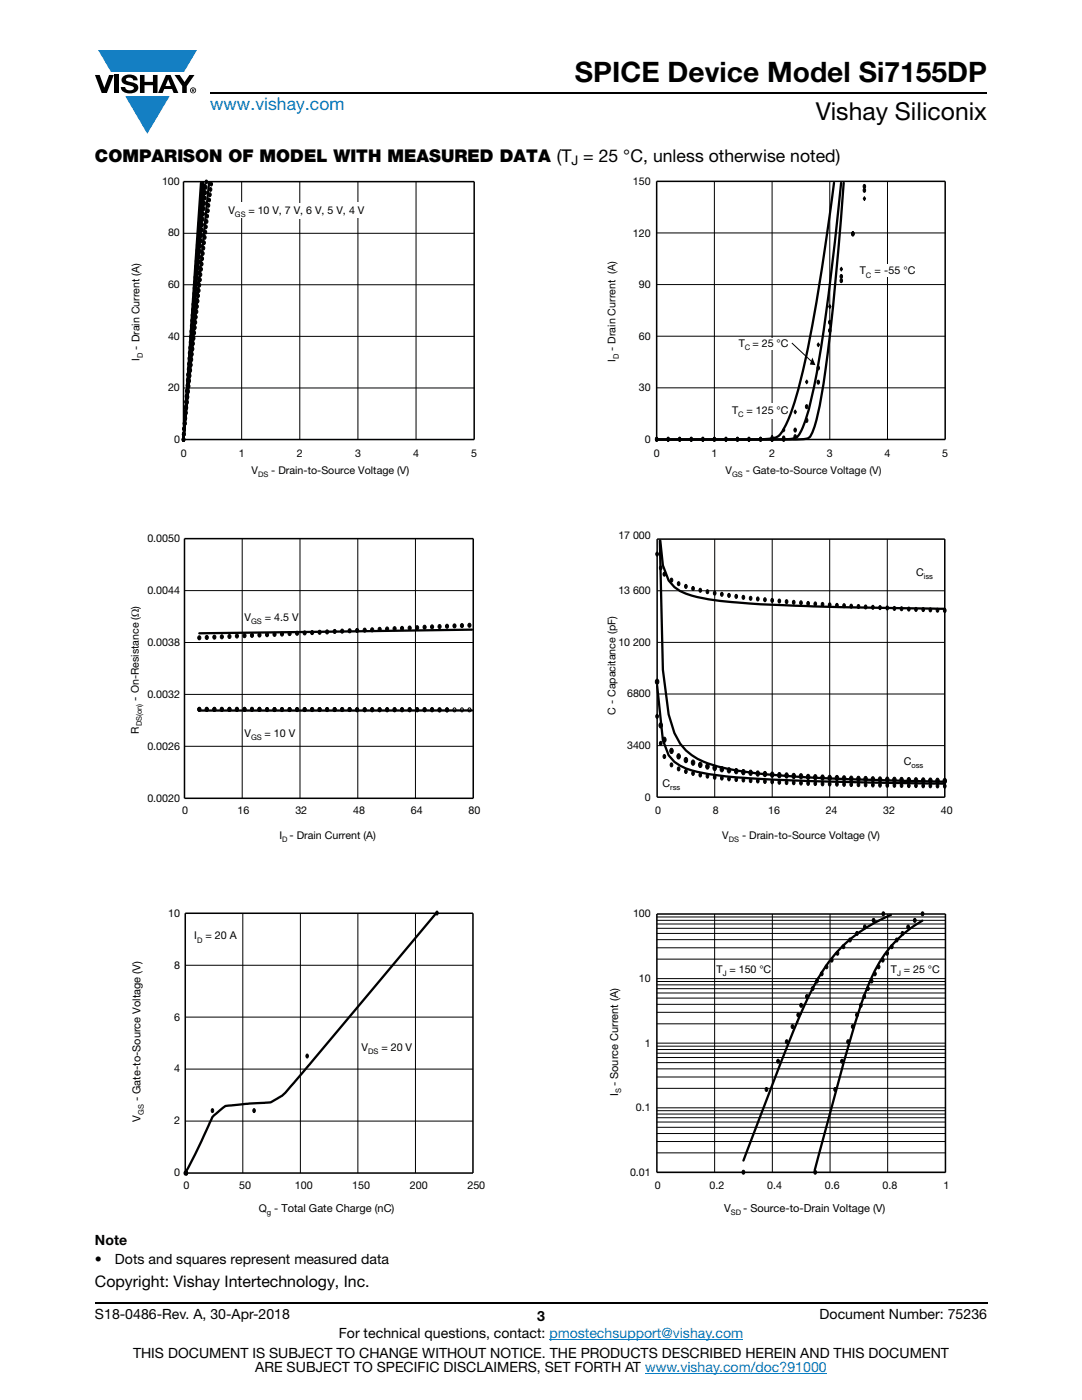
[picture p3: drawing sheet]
<svg xmlns="http://www.w3.org/2000/svg" width="216mm" height="279mm" viewBox="0 0 216 279" stroke-linecap="round" stroke-linejoin="round" font-family="sans-serif">
<defs><g id="words">
<text font-size="5.6" x="114.7" y="16.4">SPICE Device Model Si7155DP</text>
<text font-size="4.9" x="162.8" y="24">Vishay Siliconix</text>
<text font-size="3.5" fill="#067ec4" x="42" y="21.9">www.vishay.com</text>
<text font-size="3.5" x="18.9" y="32.3">COMPARISON OF MODEL WITH MEASURED DATA (T = 25 °C, unless otherwise noted)</text>
<text font-size="3.2" x="18.9" y="256.8">Copyright: Vishay Intertechnology, Inc.</text>
<g font-size="2.8">
<text x="18.9" y="248.4">Note</text>
<text x="18.9" y="252.3">•</text>
<text x="22.9" y="252.3">Dots and squares represent measured data</text>
<text x="18.9" y="263.3">S18-0486-Rev. A, 30-Apr-2018</text>
<text x="107.2" y="263.6">3</text>
<text x="163.6" y="263.3">Document Number: 75236</text>
<text x="67.6" y="267.1">For technical questions, contact: pmostechsupport@vishay.com</text>
<text x="26.5" y="271">THIS DOCUMENT IS SUBJECT TO CHANGE WITHOUT NOTICE. THE PRODUCTS DESCRIBED HEREIN AND THIS DOCUMENT</text>
<text x="50.9" y="273.8">ARE SUBJECT TO SPECIFIC DISCLAIMERS, SET FORTH AT www.vishay.com/doc?91000</text>
</g>
<text font-size="2.6" x="114" y="33">J</text>
<g font-size="2.2">
<text x="27.7" y="139.8" transform="rotate(-90 27.7 139.8)">- On-Resistance (Ω)</text>
<text x="28.1" y="219.8" transform="rotate(-90 28.1 219.8)">- Gate-to-Source Voltage (V)</text>
<text x="123.4" y="218.7" transform="rotate(-90 123.4 218.7)">I - Source Current (A)</text>
<text x="28.1" y="223.9" transform="rotate(-90 28.1 223.9)">V</text>
<text x="144.5" y="241.9">V</text>
<text x="148.3" y="241.9">- Source-to-Drain Voltage (V)</text>
</g>
<g font-size="2.1">
<text x="32.3" y="36.9">100</text>
<text x="126.3" y="36.9">150</text>
<text x="33.5" y="47.2">80</text>
<text x="45.6" y="42.7">V</text>
<text x="49.6" y="42.7">= 10 V, 7 V, 6 V, 5 V, 4 V</text>
<text x="126.3" y="47.2">120</text>
<text x="33.5" y="57.5">60</text>
<text x="127.5" y="57.5">90</text>
<text x="171.6" y="54.8">T</text>
<text x="174.5" y="54.8">= -55 °C</text>
<text x="33.5" y="67.8">40</text>
<text x="127.5" y="67.8">60</text>
<text x="147.4" y="69.2">T</text>
<text x="150.2" y="69.2">= 25 °C</text>
<text x="33.5" y="78.1">20</text>
<text x="127.5" y="78.1">30</text>
<text x="146.1" y="82.6">T</text>
<text x="149" y="82.6">= 125 °C</text>
<text x="34.7" y="88.4">0</text>
<text x="128.7" y="88.4">0</text>
<text x="36.1" y="91.1">0</text>
<text x="47.6" y="91.1">1</text>
<text x="59.2" y="91.1">2</text>
<text x="70.8" y="91.1">3</text>
<text x="82.4" y="91.1">4</text>
<text x="94" y="91.1">5</text>
<text x="130.4" y="91.1">0</text>
<text x="141.9" y="91.1">1</text>
<text x="153.5" y="91.1">2</text>
<text x="165" y="91.1">3</text>
<text x="176.5" y="91.1">4</text>
<text x="188" y="91.1">5</text>
<text x="123.4" y="107.5">17 000</text>
<text x="29.4" y="108.2">0.0050</text>
<text x="29.4" y="118.5">0.0044</text>
<text x="123.4" y="118.6">13 600</text>
<text x="182.8" y="114.9">C</text>
<text x="48.8" y="124">V</text>
<text x="52.8" y="124">= 4.5 V</text>
<text x="29.4" y="128.9">0.0038</text>
<text x="123.4" y="128.9">10 200</text>
<text x="29.4" y="139.3">0.0032</text>
<text x="125.1" y="139.2">6800</text>
<text x="27.7" y="146.4" transform="rotate(-90 27.7 146.4)">R</text>
<text x="29.4" y="149.6">0.0026</text>
<text x="48.8" y="147.1">V</text>
<text x="52.8" y="147.1">= 10 V</text>
<text x="125.1" y="149.5">3400</text>
<text x="180.4" y="152.7">C</text>
<text x="29.4" y="160">0.0020</text>
<text x="128.7" y="159.8">0</text>
<text x="132.2" y="157">C</text>
<text x="36.4" y="162.4">0</text>
<text x="47.4" y="162.4">16</text>
<text x="55.8" y="167.4">I - Drain Current (A)</text>
<text x="58.9" y="162.4">32</text>
<text x="70.5" y="162.4">48</text>
<text x="82" y="162.4">64</text>
<text x="93.5" y="162.4">80</text>
<text x="130.7" y="162.4">0</text>
<text x="142.2" y="162.4">8</text>
<text x="148.1" y="167.4">- Drain-to-Source Voltage (V)</text>
<text x="153.3" y="162.4">16</text>
<text x="164.8" y="162.4">24</text>
<text x="176.2" y="162.4">32</text>
<text x="187.7" y="162.4">40</text>
<text x="33.6" y="182.9">10</text>
<text x="126.3" y="183.1">100</text>
<text x="38.8" y="187.5">I</text>
<text x="41" y="187.5">= 20 A</text>
<text x="34.7" y="193.3">8</text>
<text x="127.5" y="196">10</text>
<text x="143" y="194.2">T = 150 °C</text>
<text x="177.8" y="194.2">T = 25 °C</text>
<text x="34.7" y="203.7">6</text>
<text x="72.1" y="209.7">V</text>
<text x="76.1" y="209.7">= 20 V</text>
<text x="128.7" y="208.9">1</text>
<text x="34.7" y="214">4</text>
<text x="126.9" y="221.7">0.1</text>
<text x="34.7" y="224.4">2</text>
<text x="34.7" y="234.8">0</text>
<text x="36.6" y="237.2">0</text>
<text x="47.7" y="237.2">50</text>
<text x="58.8" y="237.2">100</text>
<text x="70.3" y="237.2">150</text>
<text x="81.8" y="237.2">200</text>
<text x="93.3" y="237.2">250</text>
<text x="125.7" y="234.6">0.01</text>
<text x="130.7" y="237.2">0</text>
<text x="141.6" y="237.2">0.2</text>
<text x="153.1" y="237.2">0.4</text>
<text x="164.6" y="237.2">0.6</text>
<text x="176.1" y="237.2">0.8</text>
<text x="188.2" y="237.2">1</text>
</g>
<g font-size="2.1" fill="#050504">
<text x="27.9" y="72" transform="rotate(-90 27.9 72)">I</text>
<text x="27.9" y="69.8" transform="rotate(-90 27.9 69.8)">- Drain Current (A)</text>
<text x="122.8" y="70" transform="rotate(-90 122.8 70)">- Drain Current (A)</text>
<text x="122.8" y="72.2" transform="rotate(-90 122.8 72.2)">I</text>
<text x="50.2" y="94.5">V</text>
<text x="54.1" y="94.5">- Drain-to-Source Voltage (V)</text>
<text x="144.8" y="94.6">V</text>
<text x="148.8" y="94.6">- Gate-to-Source Voltage (V)</text>
<text x="122.8" y="142.7" transform="rotate(-90 122.8 142.7)">C - Capacitance (pF)</text>
<text x="144.1" y="167.4">V</text>
<text x="51.6" y="241.8">Q - Total Gate Charge (nC)</text>
</g>
<g font-size="1.5">
<text x="46.9" y="43.3">GS</text>
<text x="172.8" y="55.4">C</text>
<text x="148.6" y="69.8">C</text>
<text x="147.3" y="83.2">C</text>
<text x="184.3" y="115.5">iss</text>
<text x="50.1" y="124.6">GS</text>
<text x="28.3" y="145" transform="rotate(-90 28.3 145)">DS(on)</text>
<text x="50.1" y="147.7">GS</text>
<text x="181.9" y="153.3">oss</text>
<text x="133.7" y="157.6">rss</text>
<text x="56.3" y="168">D</text>
<text x="39.3" y="188.1">D</text>
<text x="144.2" y="194.8">J</text>
<text x="179" y="194.8">J</text>
<text x="73.5" y="210.4">DS</text>
<text x="124" y="218.1" transform="rotate(-90 124 218.1)">S</text>
<text x="28.7" y="222.5" transform="rotate(-90 28.7 222.5)">GS</text>
<text x="145.8" y="242.5">SD</text>
</g>
<g font-size="1.5" fill="#050504">
<text x="28.5" y="71.4" transform="rotate(-90 28.5 71.4)">D</text>
<text x="123.5" y="71.7" transform="rotate(-90 123.5 71.7)">D</text>
<text x="51.5" y="95.1">DS</text>
<text x="146.1" y="95.2">GS</text>
<text x="145.4" y="168">DS</text>
<text x="53.3" y="242.4">g</text>
</g>
</g></defs>
<g fill="#147fc3">
<path d="M19.6 10h19.7l-2.6 4.3h-1.1h-13.5z"/>
<path d="M25 19.2h8.9l-4.5 7.5z"/>
</g>
<g fill="#000">
<path d="M18.9 15h1l.9 2.5 1-2.5h.9l-1.4 3.6h-1zM22.9 15h.9v3.6h-.9zM24.6 15.3a2.1 2.1 0 0 1 2.8 .3l.1 .4h-.9a.79 .79 0 0 0-.7-.5 .79 .79 0 0 0-.8 .4l.3 .3 1 .2a1.08 1.08 0 0 1 1.2 1 1.08 1.08 0 0 1-1.1 1.2 1.73 1.73 0 0 1-2.4-1.2h.9a.96 .96 0 0 0 .8 .6 .96 .96 0 0 0 .9-.4 1.31 1.31 0 0 0-1.2-.6 1.03 1.03 0 0 1-1.1-.6 1.03 1.03 0 0 1 .2-1.1zM27.9 15h.9v1.3h1.7v-1.3h.9v3.6h-.9v-1.6h-1.7v1.6h-.9zM34.8 15h1.1l.9 1.4 1-1.4h1l-1.5 2.2v1.4h-.9v-1.4z"/>
<path d="M33.6 15.9l.5 1.3h-1.1zM33.1 15l-1.6 3.6h1l.3-.8h1.5l.3 .8h1l-1.6-3.6z"/>
<path d="M38.4 17.8h.2v.2h-.2zM38.3 17.7v.7h.1v-.3l.4 .3-.2-.3 .2-.2-.1-.2z"/>
<path d="M38.1 18a.46 .46 0 0 1 .9 0 .46 .46 0 0 1-.9 0zM37.9 18a.6 .6 0 0 0 1.2 0 .6 .6 0 0 0-1.2 0z"/>
</g>
<path d="M42 18.6h155M18.9 260h178.1" fill="none" stroke="#000" stroke-width=".36"/>
<path d="M109.6 267.3h38.7M128.7 274h36.3" fill="none" stroke="#067ec4" stroke-width=".2"/>
<path d="M25.8 35.1h164.3v208h-164.3z" fill="#fff"/>
<path d="M36.6 36.3h58v51.4h-58z" fill="none" stroke="#000" stroke-width=".3"/>
<path d="M48.2 36.3v51.4M59.8 36.3v51.4M71.4 36.3v51.4M83 36.3v51.4M36.6 46.6h58M36.6 56.8h58M36.6 67.1h58M36.6 77.4h58" fill="none" stroke="#000" stroke-width=".2"/>
<path d="M40.1 36.5l-3.5 51.2M40.4 36.5l-3.8 51.2M40.6 36.5l-4 51.2M40.9 36.8l-4.3 50.9M41.7 36.5l-5.1 51.2" fill="none" stroke="#000001" stroke-width=".46"/>
<path d="M36.5 87.4a.33 .33 0 0 1 .4 .3 .33 .33 0 0 1-.4 .3l-.1-.3z" fill="#000001"/>
<path d="M36.5 87.4a.33 .33 0 0 1 .4 .3 .33 .33 0 0 1-.4 .3l-.1-.3z" fill="none" stroke="#000001" stroke-width=".2"/>
<path d="M36.5 86.4a.33 .33 0 0 1 .4 .3 .33 .33 0 0 1-.4 .3l-.1-.3z" fill="#000001"/>
<path d="M36.5 86.3a.33 .33 0 0 1 .4 .4 .33 .33 0 0 1-.4 .3l-.1-.3z" fill="none" stroke="#000001" stroke-width=".2"/>
<path d="M36.6 85.3a.33 .33 0 0 1 .4 .3 .33 .33 0 0 1-.4 .3l-.1-.3z" fill="#000001"/>
<path d="M36.6 85.3a.33 .33 0 0 1 .4 .3 .33 .33 0 0 1-.4 .3l-.1-.3z" fill="none" stroke="#000001" stroke-width=".2"/>
<path d="M36.7 84.2a.33 .33 0 0 1 .4 .3 .33 .33 0 0 1-.4 .3l-.1-.3z" fill="#000001"/>
<path d="M36.7 84.2a.33 .33 0 0 1 .4 .3 .33 .33 0 0 1-.4 .3l-.1-.3z" fill="none" stroke="#000001" stroke-width=".2"/>
<path d="M36.8 83.1a.33 .33 0 0 1 .4 .3 .33 .33 0 0 1-.4 .3l-.2-.3z" fill="#000001"/>
<path d="M36.8 83.1a.33 .33 0 0 1 .4 .3 .33 .33 0 0 1-.4 .3l-.2-.3z" fill="none" stroke="#000001" stroke-width=".2"/>
<path d="M36.8 82a.33 .33 0 0 1 .4 .3 .33 .33 0 0 1-.4 .4l-.1-.4z" fill="#000001"/>
<path d="M36.8 82a.33 .33 0 0 1 .4 .3 .33 .33 0 0 1-.4 .4l-.1-.4z" fill="none" stroke="#000001" stroke-width=".2"/>
<path d="M36.9 80.9a.33 .33 0 0 1 .4 .4 .33 .33 0 0 1-.4 .3l-.1-.3z" fill="#000001"/>
<path d="M36.9 80.9a.33 .33 0 0 1 .4 .4 .33 .33 0 0 1-.4 .3l-.1-.3z" fill="none" stroke="#000001" stroke-width=".2"/>
<path d="M37 79.8a.33 .33 0 0 1 .4 .4 .33 .33 0 0 1-.4 .3l-.1-.3z" fill="#000001"/>
<path d="M37 79.8a.33 .33 0 0 1 .4 .4 .33 .33 0 0 1-.4 .3l-.1-.3z" fill="none" stroke="#000001" stroke-width=".2"/>
<path d="M37.1 78.8a.33 .33 0 0 1 .4 .3 .33 .33 0 0 1-.4 .3l-.2-.3z" fill="#000001"/>
<path d="M37.1 78.8a.33 .33 0 0 1 .4 .3 .33 .33 0 0 1-.4 .3l-.2-.3z" fill="none" stroke="#000001" stroke-width=".2"/>
<path d="M37.1 77.7a.33 .33 0 0 1 .4 .3 .33 .33 0 0 1-.4 .3l-.1-.3z" fill="#000001"/>
<path d="M37.1 77.7a.33 .33 0 0 1 .4 .3 .33 .33 0 0 1-.4 .3l-.1-.3z" fill="none" stroke="#000001" stroke-width=".2"/>
<path d="M37.3 76.6a.33 .33 0 0 1 .3 .3 .33 .33 0 0 1-.3 .4l-.2-.4z" fill="#000001"/>
<path d="M37.3 76.6a.33 .33 0 0 1 .3 .3 .33 .33 0 0 1-.3 .4l-.2-.4z" fill="none" stroke="#000001" stroke-width=".2"/>
<path d="M37.3 75.5a.33 .33 0 0 1 .4 .4 .33 .33 0 0 1-.4 .3l-.1-.3z" fill="#000001"/>
<path d="M37.3 75.5a.33 .33 0 0 1 .4 .4 .33 .33 0 0 1-.4 .3l-.1-.3z" fill="none" stroke="#000001" stroke-width=".2"/>
<path d="M37.4 74.4a.33 .33 0 0 1 .4 .4 .33 .33 0 0 1-.4 .3l-.1-.3z" fill="#000001"/>
<path d="M37.4 74.4a.33 .33 0 0 1 .4 .4 .33 .33 0 0 1-.4 .3l-.1-.3z" fill="none" stroke="#000001" stroke-width=".2"/>
<path d="M37.5 73.4a.33 .33 0 0 1 .4 .3 .33 .33 0 0 1-.4 .3l-.1-.3z" fill="#000001"/>
<path d="M37.5 73.4a.33 .33 0 0 1 .4 .3 .33 .33 0 0 1-.4 .3l-.1-.3z" fill="none" stroke="#000001" stroke-width=".2"/>
<path d="M37.6 72.3a.33 .33 0 0 1 .4 .3 .33 .33 0 0 1-.4 .3l-.1-.3z" fill="#000001"/>
<path d="M37.6 72.3a.33 .33 0 0 1 .4 .3 .33 .33 0 0 1-.4 .3l-.1-.3z" fill="none" stroke="#000001" stroke-width=".2"/>
<path d="M37.6 71.2a.33 .33 0 0 1 .4 .3 .33 .33 0 0 1-.4 .4l-.1-.4z" fill="#000001"/>
<path d="M37.6 71.2a.33 .33 0 0 1 .4 .3 .33 .33 0 0 1-.4 .4l-.1-.4z" fill="none" stroke="#000001" stroke-width=".2"/>
<path d="M37.7 70.1a.33 .33 0 0 1 .4 .3 .33 .33 0 0 1-.4 .4l-.1-.4z" fill="#000001"/>
<path d="M37.7 70.1a.33 .33 0 0 1 .4 .4 .33 .33 0 0 1-.4 .3l-.1-.3z" fill="none" stroke="#000001" stroke-width=".2"/>
<path d="M37.8 69.1a.33 .33 0 0 1 .4 .3 .33 .33 0 0 1-.4 .3l-.1-.3z" fill="#000001"/>
<path d="M37.8 69.1a.33 .33 0 0 1 .4 .3 .33 .33 0 0 1-.4 .3l-.1-.3z" fill="none" stroke="#000001" stroke-width=".2"/>
<path d="M37.9 68a.33 .33 0 0 1 .4 .3 .33 .33 0 0 1-.4 .3l-.1-.3z" fill="#000001"/>
<path d="M37.9 68a.33 .33 0 0 1 .4 .3 .33 .33 0 0 1-.4 .3l-.1-.3z" fill="none" stroke="#000001" stroke-width=".2"/>
<path d="M38 66.9a.33 .33 0 0 1 .4 .3 .33 .33 0 0 1-.4 .3l-.2-.3z" fill="#000001"/>
<path d="M38 66.9a.33 .33 0 0 1 .4 .3 .33 .33 0 0 1-.4 .3l-.2-.3z" fill="none" stroke="#000001" stroke-width=".2"/>
<path d="M38 65.8a.33 .33 0 0 1 .4 .3 .33 .33 0 0 1-.4 .4l-.1-.4z" fill="#000001"/>
<path d="M38 65.8a.33 .33 0 0 1 .4 .3 .33 .33 0 0 1-.4 .4l-.1-.4z" fill="none" stroke="#000001" stroke-width=".2"/>
<path d="M38.1 64.7a.33 .33 0 0 1 .4 .3 .33 .33 0 0 1-.4 .4l-.1-.4z" fill="#000001"/>
<path d="M38.1 64.7a.33 .33 0 0 1 .4 .3 .33 .33 0 0 1-.4 .4l-.1-.4z" fill="none" stroke="#000001" stroke-width=".2"/>
<path d="M38.2 63.6a.33 .33 0 0 1 .4 .4 .33 .33 0 0 1-.4 .3l-.1-.3z" fill="#000001"/>
<path d="M38.2 63.6a.33 .33 0 0 1 .4 .4 .33 .33 0 0 1-.4 .3l-.1-.3z" fill="none" stroke="#000001" stroke-width=".2"/>
<path d="M38.3 62.6a.33 .33 0 0 1 .4 .3 .33 .33 0 0 1-.4 .3l-.1-.3z" fill="#000001"/>
<path d="M38.3 62.6a.33 .33 0 0 1 .4 .3 .33 .33 0 0 1-.4 .3l-.1-.3z" fill="none" stroke="#000001" stroke-width=".2"/>
<path d="M38.4 61.5a.33 .33 0 0 1 .3 .3 .33 .33 0 0 1-.3 .4l-.2-.4z" fill="#000001"/>
<path d="M38.4 61.5a.33 .33 0 0 1 .3 .3 .33 .33 0 0 1-.3 .4l-.2-.4z" fill="none" stroke="#000001" stroke-width=".2"/>
<path d="M38.4 60.4a.33 .33 0 0 1 .4 .3 .33 .33 0 0 1-.4 .4l-.1-.4z" fill="#000001"/>
<path d="M38.4 60.4a.33 .33 0 0 1 .4 .3 .33 .33 0 0 1-.4 .4l-.1-.4z" fill="none" stroke="#000001" stroke-width=".2"/>
<path d="M38.5 59.3a.33 .33 0 0 1 .4 .4 .33 .33 0 0 1-.4 .3l-.1-.3z" fill="#000001"/>
<path d="M38.5 59.3a.33 .33 0 0 1 .4 .4 .33 .33 0 0 1-.4 .3l-.1-.3z" fill="none" stroke="#000001" stroke-width=".2"/>
<path d="M38.6 58.3a.33 .33 0 0 1 .4 .3 .33 .33 0 0 1-.4 .3l-.1-.3z" fill="#000001"/>
<path d="M38.6 58.3a.33 .33 0 0 1 .4 .3 .33 .33 0 0 1-.4 .3l-.1-.3z" fill="none" stroke="#000001" stroke-width=".2"/>
<path d="M38.7 57.2a.33 .33 0 0 1 .4 .3 .33 .33 0 0 1-.4 .3l-.1-.3z" fill="#000001"/>
<path d="M38.7 57.2a.33 .33 0 0 1 .4 .3 .33 .33 0 0 1-.4 .3l-.1-.3z" fill="none" stroke="#000001" stroke-width=".2"/>
<path d="M38.8 56.1a.33 .33 0 0 1 .3 .3 .33 .33 0 0 1-.3 .3l-.2-.3z" fill="#000001"/>
<path d="M38.8 56.1a.33 .33 0 0 1 .3 .3 .33 .33 0 0 1-.3 .4l-.2-.4z" fill="none" stroke="#000001" stroke-width=".2"/>
<path d="M38.8 55a.33 .33 0 0 1 .4 .4 .33 .33 0 0 1-.4 .3l-.1-.3z" fill="#000001"/>
<path d="M38.8 55a.33 .33 0 0 1 .4 .4 .33 .33 0 0 1-.4 .3l-.1-.3z" fill="none" stroke="#000001" stroke-width=".2"/>
<path d="M38.9 54a.33 .33 0 0 1 .4 .3 .33 .33 0 0 1-.4 .3l-.1-.3z" fill="#000001"/>
<path d="M38.9 54a.33 .33 0 0 1 .4 .3 .33 .33 0 0 1-.4 .3l-.1-.3z" fill="none" stroke="#000001" stroke-width=".2"/>
<path d="M39 52.9a.33 .33 0 0 1 .4 .3 .33 .33 0 0 1-.4 .3l-.1-.3z" fill="#000001"/>
<path d="M39 52.9a.33 .33 0 0 1 .4 .3 .33 .33 0 0 1-.4 .3l-.1-.3z" fill="none" stroke="#000001" stroke-width=".2"/>
<path d="M39.1 51.8a.33 .33 0 0 1 .4 .3 .33 .33 0 0 1-.4 .3l-.1-.3z" fill="#000001"/>
<path d="M39.1 51.8a.33 .33 0 0 1 .4 .3 .33 .33 0 0 1-.4 .3l-.1-.3z" fill="none" stroke="#000001" stroke-width=".2"/>
<path d="M39.2 50.7a.33 .33 0 0 1 .4 .3 .33 .33 0 0 1-.4 .4l-.2-.4z" fill="#000001"/>
<path d="M39.2 50.7a.33 .33 0 0 1 .4 .3 .33 .33 0 0 1-.4 .4l-.2-.4z" fill="none" stroke="#000001" stroke-width=".2"/>
<path d="M39.3 49.6a.33 .33 0 0 1 .3 .4 .33 .33 0 0 1-.3 .3l-.2-.3z" fill="#000001"/>
<path d="M39.3 49.6a.33 .33 0 0 1 .3 .4 .33 .33 0 0 1-.3 .3l-.2-.3z" fill="none" stroke="#000001" stroke-width=".2"/>
<path d="M39.3 48.6a.33 .33 0 0 1 .4 .3 .33 .33 0 0 1-.4 .3l-.1-.3z" fill="#000001"/>
<path d="M39.3 48.6a.33 .33 0 0 1 .4 .3 .33 .33 0 0 1-.4 .3l-.1-.3z" fill="none" stroke="#000001" stroke-width=".2"/>
<path d="M39.4 47.5a.33 .33 0 0 1 .4 .3 .33 .33 0 0 1-.4 .4l-.1-.4z" fill="#000001"/>
<path d="M39.4 47.5a.33 .33 0 0 1 .4 .3 .33 .33 0 0 1-.4 .4l-.1-.4z" fill="none" stroke="#000001" stroke-width=".2"/>
<path d="M39.5 46.4a.33 .33 0 0 1 .4 .4 .33 .33 0 0 1-.4 .3l-.1-.3z" fill="#000001"/>
<path d="M39.5 46.4a.33 .33 0 0 1 .4 .4 .33 .33 0 0 1-.4 .3l-.1-.3z" fill="none" stroke="#000001" stroke-width=".2"/>
<path d="M39.6 45.3a.33 .33 0 0 1 .4 .4 .33 .33 0 0 1-.4 .3l-.1-.3z" fill="#000001"/>
<path d="M39.6 45.3a.33 .33 0 0 1 .4 .4 .33 .33 0 0 1-.4 .3l-.1-.3z" fill="none" stroke="#000001" stroke-width=".2"/>
<path d="M39.7 44.3a.33 .33 0 0 1 .3 .3 .33 .33 0 0 1-.3 .3l-.2-.3z" fill="#000001"/>
<path d="M39.7 44.3a.33 .33 0 0 1 .3 .3 .33 .33 0 0 1-.3 .3l-.2-.3z" fill="none" stroke="#000001" stroke-width=".2"/>
<path d="M39.7 43.2a.33 .33 0 0 1 .4 .3 .33 .33 0 0 1-.4 .4l-.1-.4z" fill="#000001"/>
<path d="M39.7 43.2a.33 .33 0 0 1 .4 .3 .33 .33 0 0 1-.4 .4l-.1-.4z" fill="none" stroke="#000001" stroke-width=".2"/>
<path d="M39.8 42.1a.33 .33 0 0 1 .4 .4 .33 .33 0 0 1-.4 .3l-.1-.3z" fill="#000001"/>
<path d="M39.8 42.1a.33 .33 0 0 1 .4 .4 .33 .33 0 0 1-.4 .3l-.1-.3z" fill="none" stroke="#000001" stroke-width=".2"/>
<path d="M39.9 41.1a.33 .33 0 0 1 .4 .3 .33 .33 0 0 1-.4 .3l-.1-.3z" fill="#000001"/>
<path d="M39.9 41.1a.33 .33 0 0 1 .4 .3 .33 .33 0 0 1-.4 .3l-.1-.3z" fill="none" stroke="#000001" stroke-width=".2"/>
<path d="M40 40a.33 .33 0 0 1 .4 .3 .33 .33 0 0 1-.4 .3l-.1-.3z" fill="#000001"/>
<path d="M40 40a.33 .33 0 0 1 .4 .3 .33 .33 0 0 1-.4 .3l-.1-.3z" fill="none" stroke="#000001" stroke-width=".2"/>
<path d="M40.1 38.9a.33 .33 0 0 1 .4 .3 .33 .33 0 0 1-.4 .4l-.2-.4z" fill="#000001"/>
<path d="M40.1 38.9a.33 .33 0 0 1 .4 .3 .33 .33 0 0 1-.4 .4l-.2-.4z" fill="none" stroke="#000001" stroke-width=".2"/>
<path d="M40.2 37.8a.33 .33 0 0 1 .3 .4 .33 .33 0 0 1-.3 .3l-.2-.3z" fill="#000001"/>
<path d="M40.2 37.8a.33 .33 0 0 1 .3 .4 .33 .33 0 0 1-.3 .3l-.2-.3z" fill="none" stroke="#000001" stroke-width=".2"/>
<path d="M40.3 36.8a.33 .33 0 0 1 .3 .3 .33 .33 0 0 1-.3 .3l-.2-.3z" fill="#000001"/>
<path d="M40.3 36.8a.33 .33 0 0 1 .3 .3 .33 .33 0 0 1-.3 .3l-.2-.3z" fill="none" stroke="#000001" stroke-width=".2"/>
<path d="M36.5 87.4a.33 .33 0 0 1 .4 .3 .33 .33 0 0 1-.4 .3l-.1-.3z" fill="#000001"/>
<path d="M36.5 87.4a.33 .33 0 0 1 .4 .3 .33 .33 0 0 1-.4 .3l-.1-.3z" fill="none" stroke="#000001" stroke-width=".2"/>
<path d="M36.6 86.4a.33 .33 0 0 1 .3 .3 .33 .33 0 0 1-.3 .3l-.2-.3z" fill="#000001"/>
<path d="M36.6 86.3a.33 .33 0 0 1 .3 .4 .33 .33 0 0 1-.3 .3l-.2-.3z" fill="none" stroke="#000001" stroke-width=".2"/>
<path d="M36.6 85.3a.33 .33 0 0 1 .4 .3 .33 .33 0 0 1-.4 .3l-.1-.3z" fill="#000001"/>
<path d="M36.6 85.3a.33 .33 0 0 1 .4 .3 .33 .33 0 0 1-.4 .3l-.1-.3z" fill="none" stroke="#000001" stroke-width=".2"/>
<path d="M36.8 84.2a.33 .33 0 0 1 .4 .3 .33 .33 0 0 1-.4 .4l-.2-.4z" fill="#000001"/>
<path d="M36.8 84.2a.33 .33 0 0 1 .4 .3 .33 .33 0 0 1-.4 .4l-.2-.4z" fill="none" stroke="#000001" stroke-width=".2"/>
<path d="M36.9 83.1a.33 .33 0 0 1 .4 .4 .33 .33 0 0 1-.4 .3l-.2-.3z" fill="#000001"/>
<path d="M36.9 83.1a.33 .33 0 0 1 .4 .4 .33 .33 0 0 1-.4 .3l-.2-.3z" fill="none" stroke="#000001" stroke-width=".2"/>
<path d="M37 82.1a.33 .33 0 0 1 .4 .3 .33 .33 0 0 1-.4 .4l-.2-.4z" fill="#000001"/>
<path d="M37 82.1a.33 .33 0 0 1 .4 .3 .33 .33 0 0 1-.4 .4l-.2-.4z" fill="none" stroke="#000001" stroke-width=".2"/>
<path d="M37.1 81a.33 .33 0 0 1 .4 .4 .33 .33 0 0 1-.4 .3l-.2-.3z" fill="#000001"/>
<path d="M37.1 81a.33 .33 0 0 1 .4 .4 .33 .33 0 0 1-.4 .3l-.2-.3z" fill="none" stroke="#000001" stroke-width=".2"/>
<path d="M37.2 80a.33 .33 0 0 1 .4 .3 .33 .33 0 0 1-.4 .3l-.1-.3z" fill="#000001"/>
<path d="M37.2 80a.33 .33 0 0 1 .4 .3 .33 .33 0 0 1-.4 .3l-.1-.3z" fill="none" stroke="#000001" stroke-width=".2"/>
<path d="M37.3 78.9a.33 .33 0 0 1 .4 .3 .33 .33 0 0 1-.4 .4l-.1-.4z" fill="#000001"/>
<path d="M37.3 78.9a.33 .33 0 0 1 .4 .3 .33 .33 0 0 1-.4 .4l-.1-.4z" fill="none" stroke="#000001" stroke-width=".2"/>
<path d="M37.4 77.8a.33 .33 0 0 1 .4 .4 .33 .33 0 0 1-.4 .3l-.1-.3z" fill="#000001"/>
<path d="M37.4 77.8a.33 .33 0 0 1 .4 .4 .33 .33 0 0 1-.4 .3l-.1-.3z" fill="none" stroke="#000001" stroke-width=".2"/>
<path d="M37.5 76.8a.33 .33 0 0 1 .4 .3 .33 .33 0 0 1-.4 .3l-.1-.3z" fill="#000001"/>
<path d="M37.5 76.8a.33 .33 0 0 1 .4 .3 .33 .33 0 0 1-.4 .3l-.1-.3z" fill="none" stroke="#000001" stroke-width=".2"/>
<path d="M37.6 75.7a.33 .33 0 0 1 .4 .3 .33 .33 0 0 1-.4 .3l-.1-.3z" fill="#000001"/>
<path d="M37.6 75.7a.33 .33 0 0 1 .4 .3 .33 .33 0 0 1-.4 .3l-.1-.3z" fill="none" stroke="#000001" stroke-width=".2"/>
<path d="M37.7 74.6a.33 .33 0 0 1 .4 .4 .33 .33 0 0 1-.4 .3l-.1-.3z" fill="#000001"/>
<path d="M37.7 74.6a.33 .33 0 0 1 .4 .4 .33 .33 0 0 1-.4 .3l-.1-.3z" fill="none" stroke="#000001" stroke-width=".2"/>
<path d="M37.8 73.6a.33 .33 0 0 1 .4 .3 .33 .33 0 0 1-.4 .3l-.1-.3z" fill="#000001"/>
<path d="M37.9 73.6a.33 .33 0 0 1 .3 .3 .33 .33 0 0 1-.3 .3l-.2-.3z" fill="none" stroke="#000001" stroke-width=".2"/>
<path d="M38 72.5a.33 .33 0 0 1 .4 .3 .33 .33 0 0 1-.4 .4l-.2-.4z" fill="#000001"/>
<path d="M38 72.5a.33 .33 0 0 1 .4 .3 .33 .33 0 0 1-.4 .4l-.2-.4z" fill="none" stroke="#000001" stroke-width=".2"/>
<path d="M38.1 71.4a.33 .33 0 0 1 .4 .4 .33 .33 0 0 1-.4 .3l-.2-.3z" fill="#000001"/>
<path d="M38.1 71.4a.33 .33 0 0 1 .4 .4 .33 .33 0 0 1-.4 .3l-.2-.3z" fill="none" stroke="#000001" stroke-width=".2"/>
<path d="M38.2 70.4a.33 .33 0 0 1 .4 .3 .33 .33 0 0 1-.4 .3l-.2-.3z" fill="#000001"/>
<path d="M38.2 70.4a.33 .33 0 0 1 .4 .3 .33 .33 0 0 1-.4 .3l-.2-.3z" fill="none" stroke="#000001" stroke-width=".2"/>
<path d="M38.3 69.3a.33 .33 0 0 1 .4 .3 .33 .33 0 0 1-.4 .4l-.1-.4z" fill="#000001"/>
<path d="M38.3 69.3a.33 .33 0 0 1 .4 .3 .33 .33 0 0 1-.4 .4l-.1-.4z" fill="none" stroke="#000001" stroke-width=".2"/>
<path d="M38.4 68.3a.33 .33 0 0 1 .4 .3 .33 .33 0 0 1-.4 .3l-.1-.3z" fill="#000001"/>
<path d="M38.4 68.3a.33 .33 0 0 1 .4 .3 .33 .33 0 0 1-.4 .3l-.1-.3z" fill="none" stroke="#000001" stroke-width=".2"/>
<path d="M38.5 67.2a.33 .33 0 0 1 .4 .3 .33 .33 0 0 1-.4 .3l-.1-.3z" fill="#000001"/>
<path d="M38.5 67.2a.33 .33 0 0 1 .4 .3 .33 .33 0 0 1-.4 .3l-.1-.3z" fill="none" stroke="#000001" stroke-width=".2"/>
<path d="M38.6 66.1a.33 .33 0 0 1 .4 .3 .33 .33 0 0 1-.4 .4l-.1-.4z" fill="#000001"/>
<path d="M38.6 66.1a.33 .33 0 0 1 .4 .3 .33 .33 0 0 1-.4 .4l-.1-.4z" fill="none" stroke="#000001" stroke-width=".2"/>
<path d="M38.8 65a.33 .33 0 0 1 .3 .4 .33 .33 0 0 1-.3 .3l-.2-.3z" fill="#000001"/>
<path d="M38.8 65a.33 .33 0 0 1 .3 .4 .33 .33 0 0 1-.3 .3l-.2-.3z" fill="none" stroke="#000001" stroke-width=".2"/>
<path d="M38.9 64a.33 .33 0 0 1 .4 .3 .33 .33 0 0 1-.4 .4l-.2-.4z" fill="#000001"/>
<path d="M38.9 64a.33 .33 0 0 1 .4 .3 .33 .33 0 0 1-.4 .4l-.2-.4z" fill="none" stroke="#000001" stroke-width=".2"/>
<path d="M39 62.9a.33 .33 0 0 1 .4 .4 .33 .33 0 0 1-.4 .3l-.2-.3z" fill="#000001"/>
<path d="M39 62.9a.33 .33 0 0 1 .4 .4 .33 .33 0 0 1-.4 .3l-.2-.3z" fill="none" stroke="#000001" stroke-width=".2"/>
<path d="M39.1 61.9a.33 .33 0 0 1 .4 .3 .33 .33 0 0 1-.4 .3l-.1-.3z" fill="#000001"/>
<path d="M39.1 61.9a.33 .33 0 0 1 .4 .3 .33 .33 0 0 1-.4 .3l-.1-.3z" fill="none" stroke="#000001" stroke-width=".2"/>
<path d="M39.2 60.8a.33 .33 0 0 1 .4 .4 .33 .33 0 0 1-.4 .3l-.1-.3z" fill="#000001"/>
<path d="M39.2 60.8a.33 .33 0 0 1 .4 .4 .33 .33 0 0 1-.4 .3l-.1-.3z" fill="none" stroke="#000001" stroke-width=".2"/>
<path d="M39.3 59.8a.33 .33 0 0 1 .4 .3 .33 .33 0 0 1-.4 .3l-.1-.3z" fill="#000001"/>
<path d="M39.3 59.8a.33 .33 0 0 1 .4 .3 .33 .33 0 0 1-.4 .3l-.1-.3z" fill="none" stroke="#000001" stroke-width=".2"/>
<path d="M39.4 58.7a.33 .33 0 0 1 .4 .3 .33 .33 0 0 1-.4 .3l-.1-.3z" fill="#000001"/>
<path d="M39.4 58.7a.33 .33 0 0 1 .4 .3 .33 .33 0 0 1-.4 .4l-.1-.4z" fill="none" stroke="#000001" stroke-width=".2"/>
<path d="M39.5 57.6a.33 .33 0 0 1 .4 .4 .33 .33 0 0 1-.4 .3l-.1-.3z" fill="#000001"/>
<path d="M39.5 57.7a.33 .33 0 0 1 .4 .3 .33 .33 0 0 1-.4 .3l-.1-.3z" fill="none" stroke="#000001" stroke-width=".2"/>
<path d="M39.7 56.6a.33 .33 0 0 1 .3 .3 .33 .33 0 0 1-.3 .3l-.2-.3z" fill="#000001"/>
<path d="M39.7 56.6a.33 .33 0 0 1 .3 .3 .33 .33 0 0 1-.3 .3l-.2-.3z" fill="none" stroke="#000001" stroke-width=".2"/>
<path d="M39.8 55.5a.33 .33 0 0 1 .4 .3 .33 .33 0 0 1-.4 .4l-.1-.4z" fill="#000001"/>
<path d="M39.8 55.5a.33 .33 0 0 1 .4 .3 .33 .33 0 0 1-.4 .4l-.1-.4z" fill="none" stroke="#000001" stroke-width=".2"/>
<path d="M39.9 54.5a.33 .33 0 0 1 .4 .3 .33 .33 0 0 1-.4 .3l-.1-.3z" fill="#000001"/>
<path d="M39.9 54.5a.33 .33 0 0 1 .4 .3 .33 .33 0 0 1-.4 .3l-.1-.3z" fill="none" stroke="#000001" stroke-width=".2"/>
<path d="M40 53.4a.33 .33 0 0 1 .4 .3 .33 .33 0 0 1-.4 .4l-.1-.4z" fill="#000001"/>
<path d="M40 53.4a.33 .33 0 0 1 .4 .3 .33 .33 0 0 1-.4 .4l-.1-.4z" fill="none" stroke="#000001" stroke-width=".2"/>
<path d="M40.1 52.4a.33 .33 0 0 1 .4 .3 .33 .33 0 0 1-.4 .3l-.1-.3z" fill="#000001"/>
<path d="M40.1 52.4a.33 .33 0 0 1 .4 .3 .33 .33 0 0 1-.4 .3l-.1-.3z" fill="none" stroke="#000001" stroke-width=".2"/>
<path d="M40.2 51.3a.33 .33 0 0 1 .4 .3 .33 .33 0 0 1-.4 .4l-.1-.4z" fill="#000001"/>
<path d="M40.2 51.3a.33 .33 0 0 1 .4 .3 .33 .33 0 0 1-.4 .4l-.1-.4z" fill="none" stroke="#000001" stroke-width=".2"/>
<path d="M40.4 50.3a.33 .33 0 0 1 .3 .3 .33 .33 0 0 1-.3 .3l-.2-.3z" fill="#000001"/>
<path d="M40.4 50.3a.33 .33 0 0 1 .3 .3 .33 .33 0 0 1-.3 .3l-.2-.3z" fill="none" stroke="#000001" stroke-width=".2"/>
<path d="M40.5 49.2a.33 .33 0 0 1 .4 .3 .33 .33 0 0 1-.4 .3l-.1-.3z" fill="#000001"/>
<path d="M40.5 49.2a.33 .33 0 0 1 .4 .3 .33 .33 0 0 1-.4 .3l-.1-.3z" fill="none" stroke="#000001" stroke-width=".2"/>
<path d="M40.6 48.1a.33 .33 0 0 1 .4 .3 .33 .33 0 0 1-.4 .4l-.1-.4z" fill="#000001"/>
<path d="M40.6 48.1a.33 .33 0 0 1 .4 .3 .33 .33 0 0 1-.4 .4l-.1-.4z" fill="none" stroke="#000001" stroke-width=".2"/>
<path d="M40.7 47a.33 .33 0 0 1 .4 .4 .33 .33 0 0 1-.4 .3l-.1-.3z" fill="#000001"/>
<path d="M40.7 47a.33 .33 0 0 1 .4 .4 .33 .33 0 0 1-.4 .3l-.1-.3z" fill="none" stroke="#000001" stroke-width=".2"/>
<path d="M40.9 46a.33 .33 0 0 1 .4 .3 .33 .33 0 0 1-.4 .4l-.2-.4z" fill="#000001"/>
<path d="M40.9 46a.33 .33 0 0 1 .3 .3 .33 .33 0 0 1-.3 .4l-.2-.4z" fill="none" stroke="#000001" stroke-width=".2"/>
<path d="M41 44.9a.33 .33 0 0 1 .4 .4 .33 .33 0 0 1-.4 .3l-.2-.3z" fill="#000001"/>
<path d="M41 44.9a.33 .33 0 0 1 .4 .4 .33 .33 0 0 1-.4 .3l-.2-.3z" fill="none" stroke="#000001" stroke-width=".2"/>
<path d="M41.1 43.9a.33 .33 0 0 1 .4 .3 .33 .33 0 0 1-.4 .3l-.1-.3z" fill="#000001"/>
<path d="M41.1 43.9a.33 .33 0 0 1 .4 .3 .33 .33 0 0 1-.4 .3l-.1-.3z" fill="none" stroke="#000001" stroke-width=".2"/>
<path d="M41.2 42.8a.33 .33 0 0 1 .4 .3 .33 .33 0 0 1-.4 .4l-.1-.4z" fill="#000001"/>
<path d="M41.2 42.8a.33 .33 0 0 1 .4 .3 .33 .33 0 0 1-.4 .4l-.1-.4z" fill="none" stroke="#000001" stroke-width=".2"/>
<path d="M41.4 41.7a.33 .33 0 0 1 .4 .4 .33 .33 0 0 1-.4 .3l-.2-.3z" fill="#000001"/>
<path d="M41.4 41.7a.33 .33 0 0 1 .4 .4 .33 .33 0 0 1-.4 .3l-.2-.3z" fill="none" stroke="#000001" stroke-width=".2"/>
<path d="M41.5 40.7a.33 .33 0 0 1 .4 .3 .33 .33 0 0 1-.4 .3l-.1-.3z" fill="#000001"/>
<path d="M41.5 40.7a.33 .33 0 0 1 .4 .3 .33 .33 0 0 1-.4 .3l-.1-.3z" fill="none" stroke="#000001" stroke-width=".2"/>
<path d="M41.6 39.6a.33 .33 0 0 1 .4 .3 .33 .33 0 0 1-.4 .3l-.1-.3z" fill="#000001"/>
<path d="M41.6 39.6a.33 .33 0 0 1 .4 .3 .33 .33 0 0 1-.4 .3l-.1-.3z" fill="none" stroke="#000001" stroke-width=".2"/>
<path d="M41.8 38.5a.33 .33 0 0 1 .3 .3 .33 .33 0 0 1-.3 .4l-.2-.4z" fill="#000001"/>
<path d="M41.8 38.5a.33 .33 0 0 1 .3 .3 .33 .33 0 0 1-.3 .4l-.2-.4z" fill="none" stroke="#000001" stroke-width=".2"/>
<path d="M41.9 37.5a.33 .33 0 0 1 .4 .3 .33 .33 0 0 1-.4 .3l-.1-.3z" fill="#000001"/>
<path d="M41.9 37.5a.33 .33 0 0 1 .4 .3 .33 .33 0 0 1-.4 .3l-.1-.3z" fill="none" stroke="#000001" stroke-width=".2"/>
<path d="M42 36.4a.33 .33 0 0 1 .4 .3 .33 .33 0 0 1-.4 .4l-.1-.4z" fill="#000001"/>
<path d="M42 36.4a.33 .33 0 0 1 .4 .3 .33 .33 0 0 1-.4 .4l-.1-.4z" fill="none" stroke="#000001" stroke-width=".2"/>
<path d="M36.5 87.4a.33 .33 0 0 1 .4 .3 .33 .33 0 0 1-.4 .3l-.1-.3z" fill="#000001"/>
<path d="M36.5 87.4a.33 .33 0 0 1 .4 .3 .33 .33 0 0 1-.4 .3l-.1-.3z" fill="none" stroke="#000001" stroke-width=".2"/>
<path d="M36.5 86.4a.33 .33 0 0 1 .4 .3 .33 .33 0 0 1-.4 .3l-.1-.3z" fill="#000001"/>
<path d="M36.5 86.3a.33 .33 0 0 1 .4 .4 .33 .33 0 0 1-.4 .3l-.1-.3z" fill="none" stroke="#000001" stroke-width=".2"/>
<path d="M36.6 85.3a.33 .33 0 0 1 .4 .3 .33 .33 0 0 1-.4 .3l-.1-.3z" fill="#000001"/>
<path d="M36.6 85.3a.33 .33 0 0 1 .4 .3 .33 .33 0 0 1-.4 .3l-.1-.3z" fill="none" stroke="#000001" stroke-width=".2"/>
<path d="M36.7 84.2a.33 .33 0 0 1 .4 .3 .33 .33 0 0 1-.4 .3l-.1-.3z" fill="#000001"/>
<path d="M36.7 84.2a.33 .33 0 0 1 .4 .3 .33 .33 0 0 1-.4 .3l-.1-.3z" fill="none" stroke="#000001" stroke-width=".2"/>
<path d="M36.8 83.1a.33 .33 0 0 1 .4 .3 .33 .33 0 0 1-.4 .4l-.1-.4z" fill="#000001"/>
<path d="M36.8 83.1a.33 .33 0 0 1 .4 .3 .33 .33 0 0 1-.4 .4l-.1-.4z" fill="none" stroke="#000001" stroke-width=".2"/>
<path d="M36.9 82a.33 .33 0 0 1 .4 .4 .33 .33 0 0 1-.4 .3l-.1-.3z" fill="#000001"/>
<path d="M36.9 82a.33 .33 0 0 1 .4 .4 .33 .33 0 0 1-.4 .3l-.1-.3z" fill="none" stroke="#000001" stroke-width=".2"/>
<path d="M37 81a.33 .33 0 0 1 .4 .3 .33 .33 0 0 1-.4 .3l-.1-.3z" fill="#000001"/>
<path d="M37 81a.33 .33 0 0 1 .4 .3 .33 .33 0 0 1-.4 .3l-.1-.3z" fill="none" stroke="#000001" stroke-width=".2"/>
<path d="M37.1 79.9a.33 .33 0 0 1 .4 .3 .33 .33 0 0 1-.4 .4l-.2-.4z" fill="#000001"/>
<path d="M37.1 79.9a.33 .33 0 0 1 .4 .3 .33 .33 0 0 1-.4 .4l-.2-.4z" fill="none" stroke="#000001" stroke-width=".2"/>
<path d="M37.2 78.8a.33 .33 0 0 1 .4 .4 .33 .33 0 0 1-.4 .3l-.1-.3z" fill="#000001"/>
<path d="M37.2 78.8a.33 .33 0 0 1 .4 .4 .33 .33 0 0 1-.4 .3l-.1-.3z" fill="none" stroke="#000001" stroke-width=".2"/>
<path d="M37.3 77.7a.33 .33 0 0 1 .4 .4 .33 .33 0 0 1-.4 .3l-.1-.3z" fill="#000001"/>
<path d="M37.3 77.7a.33 .33 0 0 1 .4 .4 .33 .33 0 0 1-.4 .3l-.1-.3z" fill="none" stroke="#000001" stroke-width=".2"/>
<path d="M37.4 76.7a.33 .33 0 0 1 .4 .3 .33 .33 0 0 1-.4 .3l-.1-.3z" fill="#000001"/>
<path d="M37.4 76.7a.33 .33 0 0 1 .4 .3 .33 .33 0 0 1-.4 .3l-.1-.3z" fill="none" stroke="#000001" stroke-width=".2"/>
<path d="M37.5 75.6a.33 .33 0 0 1 .3 .3 .33 .33 0 0 1-.3 .4l-.2-.4z" fill="#000001"/>
<path d="M37.5 75.6a.33 .33 0 0 1 .3 .3 .33 .33 0 0 1-.3 .4l-.2-.4z" fill="none" stroke="#000001" stroke-width=".2"/>
<path d="M37.6 74.5a.33 .33 0 0 1 .4 .4 .33 .33 0 0 1-.4 .3l-.1-.3z" fill="#000001"/>
<path d="M37.6 74.5a.33 .33 0 0 1 .4 .4 .33 .33 0 0 1-.4 .3l-.1-.3z" fill="none" stroke="#000001" stroke-width=".2"/>
<path d="M37.6 73.4a.33 .33 0 0 1 .4 .4 .33 .33 0 0 1-.4 .3l-.1-.3z" fill="#000001"/>
<path d="M37.6 73.4a.33 .33 0 0 1 .4 .4 .33 .33 0 0 1-.4 .3l-.1-.3z" fill="none" stroke="#000001" stroke-width=".2"/>
<path d="M37.8 72.4a.33 .33 0 0 1 .3 .3 .33 .33 0 0 1-.3 .3l-.2-.3z" fill="#000001"/>
<path d="M37.8 72.4a.33 .33 0 0 1 .4 .3 .33 .33 0 0 1-.4 .3l-.2-.3z" fill="none" stroke="#000001" stroke-width=".2"/>
<path d="M37.8 71.3a.33 .33 0 0 1 .4 .3 .33 .33 0 0 1-.4 .3l-.1-.3z" fill="#000001"/>
<path d="M37.9 71.3a.33 .33 0 0 1 .3 .3 .33 .33 0 0 1-.3 .3l-.2-.3z" fill="none" stroke="#000001" stroke-width=".2"/>
<path d="M37.9 70.2a.33 .33 0 0 1 .4 .3 .33 .33 0 0 1-.4 .4l-.1-.4z" fill="#000001"/>
<path d="M37.9 70.2a.33 .33 0 0 1 .4 .3 .33 .33 0 0 1-.4 .4l-.1-.4z" fill="none" stroke="#000001" stroke-width=".2"/>
<path d="M38.1 69.1a.33 .33 0 0 1 .3 .4 .33 .33 0 0 1-.3 .3l-.2-.3z" fill="#000001"/>
<path d="M38.1 69.1a.33 .33 0 0 1 .3 .4 .33 .33 0 0 1-.3 .3l-.2-.3z" fill="none" stroke="#000001" stroke-width=".2"/>
<path d="M38.1 68a.33 .33 0 0 1 .4 .4 .33 .33 0 0 1-.4 .3l-.1-.3z" fill="#000001"/>
<path d="M38.1 68a.33 .33 0 0 1 .4 .4 .33 .33 0 0 1-.4 .3l-.1-.3z" fill="none" stroke="#000001" stroke-width=".2"/>
<path d="M38.2 67a.33 .33 0 0 1 .4 .3 .33 .33 0 0 1-.4 .3l-.1-.3z" fill="#000001"/>
<path d="M38.2 67a.33 .33 0 0 1 .4 .3 .33 .33 0 0 1-.4 .3l-.1-.3z" fill="none" stroke="#000001" stroke-width=".2"/>
<path d="M38.3 65.9a.33 .33 0 0 1 .4 .3 .33 .33 0 0 1-.4 .4l-.1-.4z" fill="#000001"/>
<path d="M38.3 65.9a.33 .33 0 0 1 .4 .3 .33 .33 0 0 1-.4 .4l-.1-.4z" fill="none" stroke="#000001" stroke-width=".2"/>
<path d="M38.4 64.8a.33 .33 0 0 1 .4 .4 .33 .33 0 0 1-.4 .3l-.1-.3z" fill="#000001"/>
<path d="M38.4 64.8a.33 .33 0 0 1 .4 .4 .33 .33 0 0 1-.4 .3l-.1-.3z" fill="none" stroke="#000001" stroke-width=".2"/>
<path d="M38.5 63.8a.33 .33 0 0 1 .4 .3 .33 .33 0 0 1-.4 .3l-.1-.3z" fill="#000001"/>
<path d="M38.5 63.8a.33 .33 0 0 1 .4 .3 .33 .33 0 0 1-.4 .3l-.1-.3z" fill="none" stroke="#000001" stroke-width=".2"/>
<path d="M38.6 62.7a.33 .33 0 0 1 .4 .3 .33 .33 0 0 1-.4 .4l-.1-.4z" fill="#000001"/>
<path d="M38.6 62.7a.33 .33 0 0 1 .4 .3 .33 .33 0 0 1-.4 .4l-.1-.4z" fill="none" stroke="#000001" stroke-width=".2"/>
<path d="M38.7 61.6a.33 .33 0 0 1 .4 .4 .33 .33 0 0 1-.4 .3l-.1-.3z" fill="#000001"/>
<path d="M38.7 61.6a.33 .33 0 0 1 .4 .4 .33 .33 0 0 1-.4 .3l-.1-.3z" fill="none" stroke="#000001" stroke-width=".2"/>
<path d="M38.8 60.6a.33 .33 0 0 1 .4 .3 .33 .33 0 0 1-.4 .3l-.1-.3z" fill="#000001"/>
<path d="M38.8 60.6a.33 .33 0 0 1 .4 .3 .33 .33 0 0 1-.4 .3l-.1-.3z" fill="none" stroke="#000001" stroke-width=".2"/>
<path d="M38.9 59.5a.33 .33 0 0 1 .4 .3 .33 .33 0 0 1-.4 .3l-.1-.3z" fill="#000001"/>
<path d="M38.9 59.5a.33 .33 0 0 1 .4 .3 .33 .33 0 0 1-.4 .3l-.1-.3z" fill="none" stroke="#000001" stroke-width=".2"/>
<path d="M39 58.4a.33 .33 0 0 1 .4 .3 .33 .33 0 0 1-.4 .4l-.1-.4z" fill="#000001"/>
<path d="M39 58.4a.33 .33 0 0 1 .4 .3 .33 .33 0 0 1-.4 .4l-.1-.4z" fill="none" stroke="#000001" stroke-width=".2"/>
<path d="M39.1 57.3a.33 .33 0 0 1 .4 .4 .33 .33 0 0 1-.4 .3l-.2-.3z" fill="#000001"/>
<path d="M39.1 57.3a.33 .33 0 0 1 .4 .4 .33 .33 0 0 1-.4 .3l-.2-.3z" fill="none" stroke="#000001" stroke-width=".2"/>
<path d="M39.2 56.3a.33 .33 0 0 1 .4 .3 .33 .33 0 0 1-.4 .3l-.2-.3z" fill="#000001"/>
<path d="M39.2 56.3a.33 .33 0 0 1 .4 .3 .33 .33 0 0 1-.4 .3l-.2-.3z" fill="none" stroke="#000001" stroke-width=".2"/>
<path d="M39.3 55.2a.33 .33 0 0 1 .3 .3 .33 .33 0 0 1-.3 .3l-.2-.3z" fill="#000001"/>
<path d="M39.3 55.2a.33 .33 0 0 1 .3 .3 .33 .33 0 0 1-.3 .3l-.2-.3z" fill="none" stroke="#000001" stroke-width=".2"/>
<path d="M39.4 54.1a.33 .33 0 0 1 .3 .4 .33 .33 0 0 1-.3 .3l-.2-.3z" fill="#000001"/>
<path d="M39.4 54.1a.33 .33 0 0 1 .3 .4 .33 .33 0 0 1-.3 .3l-.2-.3z" fill="none" stroke="#000001" stroke-width=".2"/>
<path d="M39.5 53a.33 .33 0 0 1 .3 .4 .33 .33 0 0 1-.3 .3l-.2-.3z" fill="#000001"/>
<path d="M39.5 53a.33 .33 0 0 1 .3 .4 .33 .33 0 0 1-.3 .3l-.2-.3z" fill="none" stroke="#000001" stroke-width=".2"/>
<path d="M39.6 52a.33 .33 0 0 1 .3 .3 .33 .33 0 0 1-.3 .4l-.2-.4z" fill="#000001"/>
<path d="M39.6 52a.33 .33 0 0 1 .3 .3 .33 .33 0 0 1-.3 .4l-.2-.4z" fill="none" stroke="#000001" stroke-width=".2"/>
<path d="M39.6 50.9a.33 .33 0 0 1 .4 .4 .33 .33 0 0 1-.4 .3l-.1-.3z" fill="#000001"/>
<path d="M39.6 50.9a.33 .33 0 0 1 .4 .4 .33 .33 0 0 1-.4 .3l-.1-.3z" fill="none" stroke="#000001" stroke-width=".2"/>
<path d="M39.7 49.9a.33 .33 0 0 1 .4 .3 .33 .33 0 0 1-.4 .3l-.1-.3z" fill="#000001"/>
<path d="M39.7 49.9a.33 .33 0 0 1 .4 .3 .33 .33 0 0 1-.4 .3l-.1-.3z" fill="none" stroke="#000001" stroke-width=".2"/>
<path d="M39.8 48.8a.33 .33 0 0 1 .4 .3 .33 .33 0 0 1-.4 .3l-.1-.3z" fill="#000001"/>
<path d="M39.8 48.8a.33 .33 0 0 1 .4 .3 .33 .33 0 0 1-.4 .3l-.1-.3z" fill="none" stroke="#000001" stroke-width=".2"/>
<path d="M39.9 47.7a.33 .33 0 0 1 .4 .3 .33 .33 0 0 1-.4 .4l-.1-.4z" fill="#000001"/>
<path d="M39.9 47.7a.33 .33 0 0 1 .4 .3 .33 .33 0 0 1-.4 .4l-.1-.4z" fill="none" stroke="#000001" stroke-width=".2"/>
<path d="M40 46.6a.33 .33 0 0 1 .4 .4 .33 .33 0 0 1-.4 .3l-.1-.3z" fill="#000001"/>
<path d="M40.1 46.6a.33 .33 0 0 1 .3 .4 .33 .33 0 0 1-.3 .3l-.2-.3z" fill="none" stroke="#000001" stroke-width=".2"/>
<path d="M40.2 45.6a.33 .33 0 0 1 .3 .3 .33 .33 0 0 1-.3 .3l-.2-.3z" fill="#000001"/>
<path d="M40.2 45.6a.33 .33 0 0 1 .3 .3 .33 .33 0 0 1-.3 .3l-.2-.3z" fill="none" stroke="#000001" stroke-width=".2"/>
<path d="M40.2 44.5a.33 .33 0 0 1 .4 .3 .33 .33 0 0 1-.4 .4l-.1-.4z" fill="#000001"/>
<path d="M40.2 44.5a.33 .33 0 0 1 .4 .3 .33 .33 0 0 1-.4 .4l-.1-.4z" fill="none" stroke="#000001" stroke-width=".2"/>
<path d="M40.3 43.4a.33 .33 0 0 1 .4 .4 .33 .33 0 0 1-.4 .3l-.1-.3z" fill="#000001"/>
<path d="M40.3 43.4a.33 .33 0 0 1 .4 .4 .33 .33 0 0 1-.4 .3l-.1-.3z" fill="none" stroke="#000001" stroke-width=".2"/>
<path d="M40.4 42.4a.33 .33 0 0 1 .4 .3 .33 .33 0 0 1-.4 .3l-.1-.3z" fill="#000001"/>
<path d="M40.4 42.4a.33 .33 0 0 1 .4 .3 .33 .33 0 0 1-.4 .3l-.1-.3z" fill="none" stroke="#000001" stroke-width=".2"/>
<path d="M40.5 41.3a.33 .33 0 0 1 .4 .3 .33 .33 0 0 1-.4 .4l-.1-.4z" fill="#000001"/>
<path d="M40.5 41.3a.33 .33 0 0 1 .4 .3 .33 .33 0 0 1-.4 .4l-.1-.4z" fill="none" stroke="#000001" stroke-width=".2"/>
<path d="M40.7 40.3a.33 .33 0 0 1 .3 .3 .33 .33 0 0 1-.3 .3l-.2-.3z" fill="#000001"/>
<path d="M40.7 40.3a.33 .33 0 0 1 .3 .3 .33 .33 0 0 1-.3 .3l-.2-.3z" fill="none" stroke="#000001" stroke-width=".2"/>
<path d="M40.7 39.2a.33 .33 0 0 1 .4 .3 .33 .33 0 0 1-.4 .3l-.1-.3z" fill="#000001"/>
<path d="M40.7 39.2a.33 .33 0 0 1 .4 .3 .33 .33 0 0 1-.4 .4l-.1-.4z" fill="none" stroke="#000001" stroke-width=".2"/>
<path d="M40.8 38.1a.33 .33 0 0 1 .4 .3 .33 .33 0 0 1-.4 .4l-.1-.4z" fill="#000001"/>
<path d="M40.8 38.1a.33 .33 0 0 1 .4 .4 .33 .33 0 0 1-.4 .3l-.1-.3z" fill="none" stroke="#000001" stroke-width=".2"/>
<path d="M40.9 37.1a.33 .33 0 0 1 .4 .3 .33 .33 0 0 1-.4 .3l-.1-.3z" fill="#000001"/>
<path d="M40.9 37.1a.33 .33 0 0 1 .4 .3 .33 .33 0 0 1-.4 .3l-.1-.3z" fill="none" stroke="#000001" stroke-width=".2"/>
<path d="M41.1 36a.33 .33 0 0 1 .3 .3 .33 .33 0 0 1-.3 .3l-.2-.3z" fill="#000001"/>
<path d="M41 36a.33 .33 0 0 1 .4 .3 .33 .33 0 0 1-.4 .3l-.1-.3z" fill="none" stroke="#000001" stroke-width=".2"/>
<path d="M36.5 87.4a.33 .33 0 0 1 .4 .3 .33 .33 0 0 1-.4 .3l-.1-.3z" fill="#000001"/>
<path d="M36.5 87.4a.33 .33 0 0 1 .4 .3 .33 .33 0 0 1-.4 .3l-.1-.3z" fill="none" stroke="#000001" stroke-width=".2"/>
<path d="M36.5 86.4a.33 .33 0 0 1 .4 .3 .33 .33 0 0 1-.4 .3l-.1-.3z" fill="#000001"/>
<path d="M36.5 86.3a.33 .33 0 0 1 .4 .4 .33 .33 0 0 1-.4 .3l-.1-.3z" fill="none" stroke="#000001" stroke-width=".2"/>
<path d="M36.6 85.3a.33 .33 0 0 1 .4 .3 .33 .33 0 0 1-.4 .3l-.1-.3z" fill="#000001"/>
<path d="M36.6 85.3a.33 .33 0 0 1 .4 .3 .33 .33 0 0 1-.4 .3l-.1-.3z" fill="none" stroke="#000001" stroke-width=".2"/>
<path d="M36.7 84.2a.33 .33 0 0 1 .4 .3 .33 .33 0 0 1-.4 .3l-.1-.3z" fill="#000001"/>
<path d="M36.7 84.2a.33 .33 0 0 1 .4 .3 .33 .33 0 0 1-.4 .3l-.1-.3z" fill="none" stroke="#000001" stroke-width=".2"/>
<path d="M36.8 83.1a.33 .33 0 0 1 .4 .3 .33 .33 0 0 1-.4 .4l-.2-.4z" fill="#000001"/>
<path d="M36.8 83.1a.33 .33 0 0 1 .4 .3 .33 .33 0 0 1-.4 .4l-.2-.4z" fill="none" stroke="#000001" stroke-width=".2"/>
<path d="M36.9 82a.33 .33 0 0 1 .4 .3 .33 .33 0 0 1-.4 .4l-.1-.4z" fill="#000001"/>
<path d="M36.9 82a.33 .33 0 0 1 .4 .3 .33 .33 0 0 1-.4 .4l-.1-.4z" fill="none" stroke="#000001" stroke-width=".2"/>
<path d="M37 80.9a.33 .33 0 0 1 .4 .4 .33 .33 0 0 1-.4 .3l-.2-.3z" fill="#000001"/>
<path d="M37 80.9a.33 .33 0 0 1 .4 .4 .33 .33 0 0 1-.4 .3l-.2-.3z" fill="none" stroke="#000001" stroke-width=".2"/>
<path d="M37 79.9a.33 .33 0 0 1 .4 .3 .33 .33 0 0 1-.4 .3l-.1-.3z" fill="#000001"/>
<path d="M37 79.9a.33 .33 0 0 1 .4 .3 .33 .33 0 0 1-.4 .3l-.1-.3z" fill="none" stroke="#000001" stroke-width=".2"/>
<path d="M37.1 78.8a.33 .33 0 0 1 .4 .3 .33 .33 0 0 1-.4 .4l-.1-.4z" fill="#000001"/>
<path d="M37.1 78.8a.33 .33 0 0 1 .4 .3 .33 .33 0 0 1-.4 .4l-.1-.4z" fill="none" stroke="#000001" stroke-width=".2"/>
<path d="M37.2 77.7a.33 .33 0 0 1 .4 .3 .33 .33 0 0 1-.4 .4l-.1-.4z" fill="#000001"/>
<path d="M37.2 77.7a.33 .33 0 0 1 .4 .3 .33 .33 0 0 1-.4 .4l-.1-.4z" fill="none" stroke="#000001" stroke-width=".2"/>
<path d="M37.3 76.6a.33 .33 0 0 1 .4 .4 .33 .33 0 0 1-.4 .3l-.1-.3z" fill="#000001"/>
<path d="M37.3 76.6a.33 .33 0 0 1 .4 .4 .33 .33 0 0 1-.4 .3l-.1-.3z" fill="none" stroke="#000001" stroke-width=".2"/>
<path d="M37.4 75.6a.33 .33 0 0 1 .4 .3 .33 .33 0 0 1-.4 .3l-.1-.3z" fill="#000001"/>
<path d="M37.4 75.6a.33 .33 0 0 1 .4 .3 .33 .33 0 0 1-.4 .3l-.1-.3z" fill="none" stroke="#000001" stroke-width=".2"/>
<path d="M37.5 74.5a.33 .33 0 0 1 .4 .3 .33 .33 0 0 1-.4 .3l-.1-.3z" fill="#000001"/>
<path d="M37.5 74.5a.33 .33 0 0 1 .4 .3 .33 .33 0 0 1-.4 .3l-.1-.3z" fill="none" stroke="#000001" stroke-width=".2"/>
<path d="M37.6 73.4a.33 .33 0 0 1 .4 .3 .33 .33 0 0 1-.4 .3l-.1-.3z" fill="#000001"/>
<path d="M37.6 73.4a.33 .33 0 0 1 .4 .3 .33 .33 0 0 1-.4 .4l-.1-.4z" fill="none" stroke="#000001" stroke-width=".2"/>
<path d="M37.7 72.3a.33 .33 0 0 1 .3 .4 .33 .33 0 0 1-.3 .3l-.2-.3z" fill="#000001"/>
<path d="M37.7 72.3a.33 .33 0 0 1 .3 .4 .33 .33 0 0 1-.3 .3l-.2-.3z" fill="none" stroke="#000001" stroke-width=".2"/>
<path d="M37.8 71.3a.33 .33 0 0 1 .3 .3 .33 .33 0 0 1-.3 .3l-.2-.3z" fill="#000001"/>
<path d="M37.8 71.3a.33 .33 0 0 1 .4 .3 .33 .33 0 0 1-.4 .3l-.2-.3z" fill="none" stroke="#000001" stroke-width=".2"/>
<path d="M37.8 70.2a.33 .33 0 0 1 .4 .3 .33 .33 0 0 1-.4 .3l-.1-.3z" fill="#000001"/>
<path d="M37.9 70.2a.33 .33 0 0 1 .3 .3 .33 .33 0 0 1-.3 .3l-.2-.3z" fill="none" stroke="#000001" stroke-width=".2"/>
<path d="M37.9 69.1a.33 .33 0 0 1 .4 .3 .33 .33 0 0 1-.4 .4l-.1-.4z" fill="#000001"/>
<path d="M37.9 69.1a.33 .33 0 0 1 .4 .3 .33 .33 0 0 1-.4 .4l-.1-.4z" fill="none" stroke="#000001" stroke-width=".2"/>
<path d="M38 68a.33 .33 0 0 1 .4 .3 .33 .33 0 0 1-.4 .4l-.1-.4z" fill="#000001"/>
<path d="M38 68a.33 .33 0 0 1 .4 .3 .33 .33 0 0 1-.4 .4l-.1-.4z" fill="none" stroke="#000001" stroke-width=".2"/>
<path d="M38.1 66.9a.33 .33 0 0 1 .4 .4 .33 .33 0 0 1-.4 .3l-.1-.3z" fill="#000001"/>
<path d="M38.1 66.9a.33 .33 0 0 1 .4 .4 .33 .33 0 0 1-.4 .3l-.1-.3z" fill="none" stroke="#000001" stroke-width=".2"/>
<path d="M38.2 65.9a.33 .33 0 0 1 .4 .3 .33 .33 0 0 1-.4 .3l-.1-.3z" fill="#000001"/>
<path d="M38.2 65.9a.33 .33 0 0 1 .4 .3 .33 .33 0 0 1-.4 .3l-.1-.3z" fill="none" stroke="#000001" stroke-width=".2"/>
<path d="M38.3 64.8a.33 .33 0 0 1 .4 .3 .33 .33 0 0 1-.4 .3l-.1-.3z" fill="#000001"/>
<path d="M38.3 64.8a.33 .33 0 0 1 .4 .3 .33 .33 0 0 1-.4 .3l-.1-.3z" fill="none" stroke="#000001" stroke-width=".2"/>
<path d="M38.4 63.7a.33 .33 0 0 1 .4 .3 .33 .33 0 0 1-.4 .4l-.1-.4z" fill="#000001"/>
<path d="M38.4 63.7a.33 .33 0 0 1 .4 .3 .33 .33 0 0 1-.4 .4l-.1-.4z" fill="none" stroke="#000001" stroke-width=".2"/>
<path d="M38.5 62.6a.33 .33 0 0 1 .3 .4 .33 .33 0 0 1-.3 .3l-.2-.3z" fill="#000001"/>
<path d="M38.5 62.6a.33 .33 0 0 1 .3 .4 .33 .33 0 0 1-.3 .3l-.2-.3z" fill="none" stroke="#000001" stroke-width=".2"/>
<path d="M38.5 61.6a.33 .33 0 0 1 .4 .3 .33 .33 0 0 1-.4 .3l-.1-.3z" fill="#000001"/>
<path d="M38.5 61.6a.33 .33 0 0 1 .4 .3 .33 .33 0 0 1-.4 .3l-.1-.3z" fill="none" stroke="#000001" stroke-width=".2"/>
<path d="M38.6 60.5a.33 .33 0 0 1 .4 .3 .33 .33 0 0 1-.4 .4l-.1-.4z" fill="#000001"/>
<path d="M38.6 60.5a.33 .33 0 0 1 .4 .3 .33 .33 0 0 1-.4 .4l-.1-.4z" fill="none" stroke="#000001" stroke-width=".2"/>
<path d="M38.7 59.4a.33 .33 0 0 1 .4 .4 .33 .33 0 0 1-.4 .3l-.1-.3z" fill="#000001"/>
<path d="M38.7 59.4a.33 .33 0 0 1 .4 .4 .33 .33 0 0 1-.4 .3l-.1-.3z" fill="none" stroke="#000001" stroke-width=".2"/>
<path d="M38.8 58.3a.33 .33 0 0 1 .4 .4 .33 .33 0 0 1-.4 .3l-.1-.3z" fill="#000001"/>
<path d="M38.8 58.3a.33 .33 0 0 1 .4 .4 .33 .33 0 0 1-.4 .3l-.1-.3z" fill="none" stroke="#000001" stroke-width=".2"/>
<path d="M38.9 57.3a.33 .33 0 0 1 .4 .3 .33 .33 0 0 1-.4 .3l-.1-.3z" fill="#000001"/>
<path d="M38.9 57.3a.33 .33 0 0 1 .4 .3 .33 .33 0 0 1-.4 .3l-.1-.3z" fill="none" stroke="#000001" stroke-width=".2"/>
<path d="M39 56.2a.33 .33 0 0 1 .4 .3 .33 .33 0 0 1-.4 .3l-.1-.3z" fill="#000001"/>
<path d="M39 56.2a.33 .33 0 0 1 .4 .3 .33 .33 0 0 1-.4 .3l-.1-.3z" fill="none" stroke="#000001" stroke-width=".2"/>
<path d="M39.1 55.1a.33 .33 0 0 1 .4 .3 .33 .33 0 0 1-.4 .4l-.2-.4z" fill="#000001"/>
<path d="M39.1 55.1a.33 .33 0 0 1 .4 .3 .33 .33 0 0 1-.4 .4l-.2-.4z" fill="none" stroke="#000001" stroke-width=".2"/>
<path d="M39.2 54a.33 .33 0 0 1 .4 .4 .33 .33 0 0 1-.4 .3l-.2-.3z" fill="#000001"/>
<path d="M39.2 54a.33 .33 0 0 1 .4 .4 .33 .33 0 0 1-.4 .3l-.2-.3z" fill="none" stroke="#000001" stroke-width=".2"/>
<path d="M39.3 53a.33 .33 0 0 1 .4 .3 .33 .33 0 0 1-.4 .3l-.2-.3z" fill="#000001"/>
<path d="M39.3 53a.33 .33 0 0 1 .4 .3 .33 .33 0 0 1-.4 .3l-.1-.3z" fill="none" stroke="#000001" stroke-width=".2"/>
<path d="M39.4 51.9a.33 .33 0 0 1 .3 .3 .33 .33 0 0 1-.3 .4l-.2-.4z" fill="#000001"/>
<path d="M39.4 51.9a.33 .33 0 0 1 .3 .3 .33 .33 0 0 1-.3 .4l-.2-.4z" fill="none" stroke="#000001" stroke-width=".2"/>
<path d="M39.4 50.8a.33 .33 0 0 1 .4 .3 .33 .33 0 0 1-.4 .4l-.1-.4z" fill="#000001"/>
<path d="M39.4 50.8a.33 .33 0 0 1 .4 .3 .33 .33 0 0 1-.4 .4l-.1-.4z" fill="none" stroke="#000001" stroke-width=".2"/>
<path d="M39.5 49.8a.33 .33 0 0 1 .4 .3 .33 .33 0 0 1-.4 .3l-.1-.3z" fill="#000001"/>
<path d="M39.5 49.8a.33 .33 0 0 1 .4 .3 .33 .33 0 0 1-.4 .3l-.1-.3z" fill="none" stroke="#000001" stroke-width=".2"/>
<path d="M39.6 48.7a.33 .33 0 0 1 .4 .3 .33 .33 0 0 1-.4 .4l-.1-.4z" fill="#000001"/>
<path d="M39.6 48.7a.33 .33 0 0 1 .4 .3 .33 .33 0 0 1-.4 .4l-.1-.4z" fill="none" stroke="#000001" stroke-width=".2"/>
<path d="M39.7 47.6a.33 .33 0 0 1 .4 .4 .33 .33 0 0 1-.4 .3l-.1-.3z" fill="#000001"/>
<path d="M39.7 47.6a.33 .33 0 0 1 .4 .4 .33 .33 0 0 1-.4 .3l-.1-.3z" fill="none" stroke="#000001" stroke-width=".2"/>
<path d="M39.8 46.6a.33 .33 0 0 1 .4 .3 .33 .33 0 0 1-.4 .3l-.1-.3z" fill="#000001"/>
<path d="M39.8 46.6a.33 .33 0 0 1 .4 .3 .33 .33 0 0 1-.4 .3l-.1-.3z" fill="none" stroke="#000001" stroke-width=".2"/>
<path d="M39.9 45.5a.33 .33 0 0 1 .4 .3 .33 .33 0 0 1-.4 .3l-.1-.3z" fill="#000001"/>
<path d="M39.9 45.5a.33 .33 0 0 1 .4 .3 .33 .33 0 0 1-.4 .3l-.1-.3z" fill="none" stroke="#000001" stroke-width=".2"/>
<path d="M40 44.4a.33 .33 0 0 1 .4 .3 .33 .33 0 0 1-.4 .4l-.1-.4z" fill="#000001"/>
<path d="M40 44.4a.33 .33 0 0 1 .4 .3 .33 .33 0 0 1-.4 .4l-.1-.4z" fill="none" stroke="#000001" stroke-width=".2"/>
<path d="M40.1 43.3a.33 .33 0 0 1 .4 .4 .33 .33 0 0 1-.4 .3l-.1-.3z" fill="#000001"/>
<path d="M40.1 43.3a.33 .33 0 0 1 .4 .4 .33 .33 0 0 1-.4 .3l-.1-.3z" fill="none" stroke="#000001" stroke-width=".2"/>
<path d="M40.2 42.3a.33 .33 0 0 1 .4 .3 .33 .33 0 0 1-.4 .3l-.2-.3z" fill="#000001"/>
<path d="M40.2 42.3a.33 .33 0 0 1 .4 .3 .33 .33 0 0 1-.4 .3l-.2-.3z" fill="none" stroke="#000001" stroke-width=".2"/>
<path d="M40.3 41.2a.33 .33 0 0 1 .4 .3 .33 .33 0 0 1-.4 .4l-.2-.4z" fill="#000001"/>
<path d="M40.3 41.2a.33 .33 0 0 1 .4 .3 .33 .33 0 0 1-.4 .4l-.2-.4z" fill="none" stroke="#000001" stroke-width=".2"/>
<path d="M40.4 40.1a.33 .33 0 0 1 .3 .4 .33 .33 0 0 1-.3 .3l-.2-.3z" fill="#000001"/>
<path d="M40.4 40.1a.33 .33 0 0 1 .3 .4 .33 .33 0 0 1-.3 .3l-.2-.3z" fill="none" stroke="#000001" stroke-width=".2"/>
<path d="M40.4 39.1a.33 .33 0 0 1 .4 .3 .33 .33 0 0 1-.4 .3l-.1-.3z" fill="#000001"/>
<path d="M40.4 39.1a.33 .33 0 0 1 .4 .3 .33 .33 0 0 1-.4 .3l-.1-.3z" fill="none" stroke="#000001" stroke-width=".2"/>
<path d="M40.5 38a.33 .33 0 0 1 .4 .3 .33 .33 0 0 1-.4 .4l-.1-.4z" fill="#000001"/>
<path d="M40.5 38a.33 .33 0 0 1 .4 .3 .33 .33 0 0 1-.4 .4l-.1-.4z" fill="none" stroke="#000001" stroke-width=".2"/>
<path d="M40.6 36.9a.33 .33 0 0 1 .4 .4 .33 .33 0 0 1-.4 .3l-.1-.3z" fill="#000001"/>
<path d="M40.6 36.9a.33 .33 0 0 1 .4 .4 .33 .33 0 0 1-.4 .3l-.1-.3z" fill="none" stroke="#000001" stroke-width=".2"/>
<g fill="#000001">
<path d="M36.5 87.4a.33 .33 0 0 1 .4 .3 .33 .33 0 0 1-.4 .3l-.1-.3z"/>
<path d="M36.5 86.3a.33 .33 0 0 1 .4 .3 .33 .33 0 0 1-.4 .4l-.1-.4z"/>
<path d="M36.6 85.3a.33 .33 0 0 1 .4 .3 .33 .33 0 0 1-.4 .3l-.1-.3z"/>
<path d="M36.7 84.2a.33 .33 0 0 1 .4 .3 .33 .33 0 0 1-.4 .3l-.1-.3z"/>
<path d="M36.8 83.1a.33 .33 0 0 1 .4 .3 .33 .33 0 0 1-.4 .3l-.2-.3z"/>
<path d="M36.8 82a.33 .33 0 0 1 .4 .3 .33 .33 0 0 1-.4 .4l-.1-.4z"/>
<path d="M36.9 80.9a.33 .33 0 0 1 .4 .4 .33 .33 0 0 1-.4 .3l-.1-.3z"/>
<path d="M37 79.8a.33 .33 0 0 1 .4 .4 .33 .33 0 0 1-.4 .3l-.1-.3z"/>
<path d="M37.1 78.8a.33 .33 0 0 1 .4 .3 .33 .33 0 0 1-.4 .3l-.1-.3z"/>
<path d="M37.2 77.7a.33 .33 0 0 1 .4 .3 .33 .33 0 0 1-.4 .4l-.1-.4z"/>
<path d="M37.3 76.6a.33 .33 0 0 1 .4 .4 .33 .33 0 0 1-.4 .3l-.1-.3z"/>
<path d="M37.3 75.5a.33 .33 0 0 1 .4 .4 .33 .33 0 0 1-.4 .3l-.1-.3z"/>
<path d="M37.5 74.5a.33 .33 0 0 1 .3 .3 .33 .33 0 0 1-.3 .3l-.2-.3z"/>
<path d="M37.5 73.4a.33 .33 0 0 1 .4 .3 .33 .33 0 0 1-.4 .3l-.1-.3z"/>
<path d="M37.6 72.3a.33 .33 0 0 1 .4 .4 .33 .33 0 0 1-.4 .3l-.1-.3z"/>
<path d="M37.7 71.2a.33 .33 0 0 1 .4 .4 .33 .33 0 0 1-.4 .3l-.1-.3z"/>
<path d="M37.8 70.2a.33 .33 0 0 1 .4 .3 .33 .33 0 0 1-.4 .3l-.1-.3z"/>
<path d="M37.9 69.1a.33 .33 0 0 1 .4 .3 .33 .33 0 0 1-.4 .3l-.2-.3z"/>
<path d="M38 68a.33 .33 0 0 1 .4 .3 .33 .33 0 0 1-.4 .3l-.2-.3z"/>
<path d="M38.1 66.9a.33 .33 0 0 1 .3 .3 .33 .33 0 0 1-.3 .4l-.2-.4z"/>
<path d="M38.1 65.8a.33 .33 0 0 1 .4 .4 .33 .33 0 0 1-.4 .3l-.1-.3z"/>
<path d="M38.2 64.7a.33 .33 0 0 1 .4 .4 .33 .33 0 0 1-.4 .3l-.1-.3z"/>
<path d="M38.3 63.7a.33 .33 0 0 1 .4 .3 .33 .33 0 0 1-.4 .4l-.1-.4z"/>
<path d="M38.4 62.6a.33 .33 0 0 1 .4 .3 .33 .33 0 0 1-.4 .4l-.1-.4z"/>
<path d="M38.5 61.5a.33 .33 0 0 1 .3 .4 .33 .33 0 0 1-.3 .3l-.2-.3z"/>
<path d="M38.6 60.5a.33 .33 0 0 1 .3 .3 .33 .33 0 0 1-.3 .3l-.2-.3z"/>
<path d="M38.6 59.4a.33 .33 0 0 1 .4 .3 .33 .33 0 0 1-.4 .4l-.1-.4z"/>
<path d="M38.7 58.3a.33 .33 0 0 1 .4 .3 .33 .33 0 0 1-.4 .4l-.1-.4z"/>
<path d="M38.8 57.2a.33 .33 0 0 1 .4 .4 .33 .33 0 0 1-.4 .3l-.1-.3z"/>
<path d="M38.9 56.2a.33 .33 0 0 1 .4 .3 .33 .33 0 0 1-.4 .3l-.1-.3z"/>
<path d="M39 55.1a.33 .33 0 0 1 .4 .3 .33 .33 0 0 1-.4 .3l-.1-.3z"/>
<path d="M39.1 54a.33 .33 0 0 1 .4 .3 .33 .33 0 0 1-.4 .4l-.2-.4z"/>
<path d="M39.2 52.9a.33 .33 0 0 1 .3 .3 .33 .33 0 0 1-.3 .4l-.2-.4z"/>
<path d="M39.3 51.8a.33 .33 0 0 1 .4 .4 .33 .33 0 0 1-.4 .3l-.2-.3z"/>
<path d="M39.3 50.8a.33 .33 0 0 1 .4 .3 .33 .33 0 0 1-.4 .3l-.1-.3z"/>
<path d="M39.4 49.7a.33 .33 0 0 1 .4 .3 .33 .33 0 0 1-.4 .4l-.1-.4z"/>
<path d="M39.5 48.6a.33 .33 0 0 1 .4 .4 .33 .33 0 0 1-.4 .3l-.1-.3z"/>
<path d="M39.6 47.6a.33 .33 0 0 1 .4 .3 .33 .33 0 0 1-.4 .3l-.1-.3z"/>
<path d="M39.7 46.5a.33 .33 0 0 1 .3 .3 .33 .33 0 0 1-.3 .4l-.2-.4z"/>
<path d="M39.8 45.4a.33 .33 0 0 1 .3 .4 .33 .33 0 0 1-.3 .3l-.2-.3z"/>
<path d="M39.8 44.4a.33 .33 0 0 1 .4 .3 .33 .33 0 0 1-.4 .3l-.1-.3z"/>
<path d="M39.9 43.3a.33 .33 0 0 1 .4 .3 .33 .33 0 0 1-.4 .3l-.1-.3z"/>
<path d="M40 42.2a.33 .33 0 0 1 .4 .3 .33 .33 0 0 1-.4 .4l-.1-.4z"/>
<path d="M40.1 41.1a.33 .33 0 0 1 .4 .4 .33 .33 0 0 1-.4 .3l-.1-.3z"/>
<path d="M40.2 40.1a.33 .33 0 0 1 .4 .3 .33 .33 0 0 1-.4 .3l-.1-.3z"/>
<path d="M40.3 39a.33 .33 0 0 1 .4 .3 .33 .33 0 0 1-.4 .4l-.1-.4z"/>
<path d="M40.4 37.9a.33 .33 0 0 1 .4 .4 .33 .33 0 0 1-.4 .3l-.1-.3z"/>
<path d="M40.5 36.9a.33 .33 0 0 1 .4 .3 .33 .33 0 0 1-.4 .3l-.1-.3z"/>
</g>
<g fill="#fff">
<path d="M47.6 40.5h1.1v3h-1.1z"/>
<path d="M59.2 40.6h1v3h-1z"/>
<path d="M70.8 40.4h1.1v3.1h-1.1z"/>
</g>
<path d="M37 182.3h57.4v51.8h-57.4z" fill="none" stroke="#000" stroke-width=".3"/>
<path d="M37 192.6h57.4M48.4 182.3v51.8M59.9 182.3v51.8M71.4 182.3v51.8M82.9 182.3v51.8M37 203h57.4M37 213.4h57.4M37 223.7h57.4" fill="none" stroke="#000" stroke-width=".2"/>
<path d="M87.2 182.1l-28.4 33.8a10.5 10.5 0 0 1-5.1 4.1l-7.2 .6a2.57 2.57 0 0 0-2.4 .8l-.7 .6a3.6 3.6 0 0 0-1.7 2.3l-2.4 5.4-2.3 4.4" fill="none" stroke="#000001" stroke-width=".46"/>
<path d="M36.8 233.8a.34 .34 0 0 1 .4 .3 .34 .34 0 0 1-.4 .4l-.1-.4z" fill="#000001"/>
<path d="M36.8 233.8a.34 .34 0 0 1 .4 .3 .34 .34 0 0 1-.4 .4l-.1-.4z" fill="none" stroke="#000001" stroke-width=".2"/>
<path d="M42.3 221.3a.34 .34 0 0 1 .3 .4 .34 .34 0 0 1-.3 .3l-.2-.3z" fill="#000001"/>
<path d="M42.3 221.3a.34 .34 0 0 1 .3 .3 .34 .34 0 0 1-.3 .4l-.2-.4z" fill="none" stroke="#000001" stroke-width=".2"/>
<path d="M50.6 221.3a.34 .34 0 0 1 .3 .4 .34 .34 0 0 1-.3 .3l-.2-.3z" fill="#000001"/>
<path d="M50.6 221.3a.34 .34 0 0 1 .3 .3 .34 .34 0 0 1-.3 .4l-.2-.4z" fill="none" stroke="#000001" stroke-width=".2"/>
<path d="M61.2 210.4a.34 .34 0 0 1 .3 .4 .34 .34 0 0 1-.3 .3l-.2-.3z" fill="#000001"/>
<path d="M61.2 210.4a.34 .34 0 0 1 .3 .4 .34 .34 0 0 1-.3 .3l-.2-.3z" fill="none" stroke="#000001" stroke-width=".2"/>
<path d="M87.1 181.9a.34 .34 0 0 1 .3 .3 .34 .34 0 0 1-.3 .4l-.2-.4z" fill="#000001"/>
<path d="M87.1 181.9a.34 .34 0 0 1 .3 .3 .34 .34 0 0 1-.3 .4l-.2-.4z" fill="none" stroke="#000001" stroke-width=".2"/>
<path d="M37.1 233.8a.34 .34 0 0 1 .3 .3 .34 .34 0 0 1-.3 .4l-.2-.4z" fill="#000001"/>
<path d="M37.1 233.8a.34 .34 0 0 1 .3 .3 .34 .34 0 0 1-.3 .4l-.2-.4z" fill="none" stroke="#000001" stroke-width=".2"/>
<path d="M37.1 233.8a.34 .34 0 0 1 .3 .3 .34 .34 0 0 1-.3 .4l-.2-.4z" fill="#000001"/>
<g fill="none" stroke="#000001" stroke-width=".2">
<path d="M39.6 141.2a.37 .37 0 0 1 .5 .4 .37 .37 0 0 1-.5 .3 .48 .48 0 0 1 0-.7zM41.1 141.2a.37 .37 0 0 1 .5 .4 .37 .37 0 0 1-.5 .3 .48 .48 0 0 1 0-.7zM42.6 141.2a.37 .37 0 0 1 .5 .4 .37 .37 0 0 1-.5 .3 .48 .48 0 0 1 0-.7zM44.1 141.2a.37 .37 0 0 1 .5 .4 .37 .37 0 0 1-.5 .3 .48 .48 0 0 1 0-.7zM45.6 141.2a.37 .37 0 0 1 .5 .4 .37 .37 0 0 1-.5 .3 .48 .48 0 0 1 0-.7zM47.1 141.2a.37 .37 0 0 1 .5 .4 .37 .37 0 0 1-.5 .3 .48 .48 0 0 1 0-.7zM48.6 141.2a.37 .37 0 0 1 .5 .4 .37 .37 0 0 1-.5 .3 .48 .48 0 0 1 0-.7zM50.1 141.2a.37 .37 0 0 1 .5 .4 .37 .37 0 0 1-.5 .3 .48 .48 0 0 1 0-.7zM51.6 141.2a.37 .37 0 0 1 .5 .4 .37 .37 0 0 1-.5 .3 .48 .48 0 0 1 0-.7zM53.1 141.3a.37 .37 0 0 1 .5 .3 .37 .37 0 0 1-.5 .4 .48 .48 0 0 1 0-.7zM54.6 141.3a.37 .37 0 0 1 .5 .3 .37 .37 0 0 1-.5 .4 .48 .48 0 0 1 0-.7zM56.1 141.3a.37 .37 0 0 1 .5 .3 .37 .37 0 0 1-.5 .4 .48 .48 0 0 1 0-.7z"/>
<path d="M57.6 141.3a.37 .37 0 0 1 .5 .3 .37 .37 0 0 1-.5 .4 .48 .48 0 0 1 0-.7zM59.1 141.3a.37 .37 0 0 1 .5 .3 .37 .37 0 0 1-.5 .4 .48 .48 0 0 1 0-.7zM60.6 141.3a.37 .37 0 0 1 .5 .3 .37 .37 0 0 1-.5 .4 .48 .48 0 0 1 0-.7zM62.1 141.3a.37 .37 0 0 1 .5 .3 .37 .37 0 0 1-.5 .4 .48 .48 0 0 1 0-.7zM63.6 141.3a.37 .37 0 0 1 .5 .3 .37 .37 0 0 1-.5 .4 .48 .48 0 0 1 0-.7zM65.1 141.3a.37 .37 0 0 1 .5 .3 .37 .37 0 0 1-.5 .4 .48 .48 0 0 1 0-.7zM66.6 141.3a.37 .37 0 0 1 .5 .3 .37 .37 0 0 1-.5 .4 .48 .48 0 0 1 0-.7zM68.1 141.3a.37 .37 0 0 1 .5 .3 .37 .37 0 0 1-.5 .4 .48 .48 0 0 1 0-.7zM69.6 141.3a.37 .37 0 0 1 .5 .3 .37 .37 0 0 1-.5 .4 .48 .48 0 0 1 0-.7zM71.1 141.3a.37 .37 0 0 1 .5 .3 .37 .37 0 0 1-.5 .4 .48 .48 0 0 1 0-.7zM72.6 141.3a.37 .37 0 0 1 .5 .3 .37 .37 0 0 1-.5 .4 .48 .48 0 0 1 0-.7zM74.1 141.3a.37 .37 0 0 1 .5 .3 .37 .37 0 0 1-.5 .4 .48 .48 0 0 1 0-.7z"/>
<path d="M75.6 141.3a.37 .37 0 0 1 .5 .3 .37 .37 0 0 1-.5 .4 .48 .48 0 0 1 0-.7zM77.1 141.3a.37 .37 0 0 1 .5 .3 .37 .37 0 0 1-.5 .4 .48 .48 0 0 1 0-.7zM78.6 141.3a.37 .37 0 0 1 .4 .3 .37 .37 0 0 1-.4 .4 .48 .48 0 0 1 0-.7zM80.1 141.3a.37 .37 0 0 1 .4 .3 .37 .37 0 0 1-.4 .4 .48 .48 0 0 1 0-.7zM81.6 141.3a.37 .37 0 0 1 .5 .3 .37 .37 0 0 1-.5 .4 .48 .48 0 0 1 0-.7zM83.1 141.3a.37 .37 0 0 1 .4 .3 .37 .37 0 0 1-.4 .4 .48 .48 0 0 1 0-.7zM84.6 141.3a.37 .37 0 0 1 .4 .3 .37 .37 0 0 1-.4 .4 .48 .48 0 0 1 0-.7zM86.1 141.3a.37 .37 0 0 1 .4 .3 .37 .37 0 0 1-.4 .4 .48 .48 0 0 1 0-.7zM87.5 141.3a.37 .37 0 0 1 .5 .4 .37 .37 0 0 1-.5 .3 .48 .48 0 0 1 0-.7zM89 141.3a.37 .37 0 0 1 .5 .4 .37 .37 0 0 1-.5 .3 .48 .48 0 0 1 0-.7zM90.5 141.3a.37 .37 0 0 1 .5 .4 .37 .37 0 0 1-.5 .3 .48 .48 0 0 1 0-.7zM92 141.3a.37 .37 0 0 1 .5 .4 .37 .37 0 0 1-.5 .3 .48 .48 0 0 1 0-.7z"/>
<path d="M93.5 141.3a.37 .37 0 0 1 .5 .4 .37 .37 0 0 1-.5 .3 .48 .48 0 0 1 0-.7zM37.1 233.8a.34 .34 0 0 1 .3 .3 .34 .34 0 0 1-.3 .4l-.2-.4z"/>
</g>
<path d="M36.8 107.5h57.6v51.8h-57.6z" fill="none" stroke="#000" stroke-width=".3"/>
<path d="M36.8 117.9h57.6M48.3 107.5v51.8M59.9 107.5v51.8M71.4 107.5v51.8M82.9 107.5v51.8M36.8 128.2h57.6M36.8 138.6h57.6M36.8 148.9h57.6" fill="none" stroke="#000" stroke-width=".2"/>
<path d="M94.2 125.7l-54.4 .7M94.2 141.8h-54.4" fill="none" stroke="#000001" stroke-width=".46"/>
<path d="M39.6 126.9a.37 .37 0 0 1 .5 .4 .37 .37 0 0 1-.5 .3 .48 .48 0 0 1 0-.7z" fill="#000001"/>
<path d="M39.6 126.9a.37 .37 0 0 1 .5 .4 .37 .37 0 0 1-.5 .3 .48 .48 0 0 1 0-.7z" fill="none" stroke="#000001" stroke-width=".2"/>
<path d="M41.1 126.9a.37 .37 0 0 1 .5 .3 .37 .37 0 0 1-.5 .4 .48 .48 0 0 1 0-.7z" fill="#000001"/>
<path d="M41.1 126.9a.37 .37 0 0 1 .5 .3 .37 .37 0 0 1-.5 .4 .48 .48 0 0 1 0-.7z" fill="none" stroke="#000001" stroke-width=".2"/>
<path d="M42.6 126.8a.37 .37 0 0 1 .5 .4 .37 .37 0 0 1-.5 .3 .48 .48 0 0 1 0-.7z" fill="#000001"/>
<path d="M42.6 126.8a.37 .37 0 0 1 .5 .4 .37 .37 0 0 1-.5 .3 .48 .48 0 0 1 0-.7z" fill="none" stroke="#000001" stroke-width=".2"/>
<path d="M44.1 126.7a.37 .37 0 0 1 .5 .4 .37 .37 0 0 1-.5 .3 .48 .48 0 0 1 0-.7z" fill="#000001"/>
<path d="M44.1 126.7a.37 .37 0 0 1 .5 .4 .37 .37 0 0 1-.5 .3 .48 .48 0 0 1 0-.7z" fill="none" stroke="#000001" stroke-width=".2"/>
<path d="M45.6 126.7a.37 .37 0 0 1 .5 .3 .37 .37 0 0 1-.5 .4 .48 .48 0 0 1 0-.7z" fill="#000001"/>
<path d="M45.6 126.7a.37 .37 0 0 1 .5 .3 .37 .37 0 0 1-.5 .4 .48 .48 0 0 1 0-.7z" fill="none" stroke="#000001" stroke-width=".2"/>
<path d="M47.1 126.6a.37 .37 0 0 1 .5 .3 .37 .37 0 0 1-.5 .4 .48 .48 0 0 1 0-.7z" fill="#000001"/>
<path d="M47.1 126.6a.37 .37 0 0 1 .5 .3 .37 .37 0 0 1-.5 .4 .48 .48 0 0 1 0-.7z" fill="none" stroke="#000001" stroke-width=".2"/>
<path d="M48.6 126.5a.37 .37 0 0 1 .5 .4 .37 .37 0 0 1-.5 .3 .48 .48 0 0 1 0-.7z" fill="#000001"/>
<path d="M48.6 126.5a.37 .37 0 0 1 .5 .4 .37 .37 0 0 1-.5 .3 .48 .48 0 0 1 0-.7z" fill="none" stroke="#000001" stroke-width=".2"/>
<path d="M50.1 126.4a.37 .37 0 0 1 .5 .4 .37 .37 0 0 1-.5 .3 .48 .48 0 0 1 0-.7z" fill="#000001"/>
<path d="M50.1 126.4a.37 .37 0 0 1 .5 .4 .37 .37 0 0 1-.5 .4 .48 .48 0 0 1 0-.8z" fill="none" stroke="#000001" stroke-width=".2"/>
<path d="M51.6 126.4a.37 .37 0 0 1 .5 .3 .37 .37 0 0 1-.5 .4 .48 .48 0 0 1 0-.7z" fill="#000001"/>
<path d="M51.6 126.4a.37 .37 0 0 1 .5 .3 .37 .37 0 0 1-.5 .4 .48 .48 0 0 1 0-.7z" fill="none" stroke="#000001" stroke-width=".2"/>
<path d="M53.1 126.3a.37 .37 0 0 1 .5 .4 .37 .37 0 0 1-.5 .3 .48 .48 0 0 1 0-.7z" fill="#000001"/>
<path d="M53.1 126.3a.37 .37 0 0 1 .5 .4 .37 .37 0 0 1-.5 .3 .48 .48 0 0 1 0-.7z" fill="none" stroke="#000001" stroke-width=".2"/>
<path d="M54.6 126.3a.37 .37 0 0 1 .5 .3 .37 .37 0 0 1-.5 .4 .48 .48 0 0 1 0-.7z" fill="#000001"/>
<path d="M54.6 126.3a.37 .37 0 0 1 .5 .3 .37 .37 0 0 1-.5 .4 .48 .48 0 0 1 0-.7z" fill="none" stroke="#000001" stroke-width=".2"/>
<path d="M56.1 126.2a.37 .37 0 0 1 .5 .3 .37 .37 0 0 1-.5 .4 .48 .48 0 0 1 0-.7z" fill="#000001"/>
<path d="M56.1 126.2a.37 .37 0 0 1 .5 .3 .37 .37 0 0 1-.5 .4 .48 .48 0 0 1 0-.7z" fill="none" stroke="#000001" stroke-width=".2"/>
<path d="M57.6 126.1a.37 .37 0 0 1 .5 .3 .37 .37 0 0 1-.5 .4 .48 .48 0 0 1 0-.7z" fill="#000001"/>
<path d="M57.6 126.1a.37 .37 0 0 1 .5 .3 .37 .37 0 0 1-.5 .4 .48 .48 0 0 1 0-.7z" fill="none" stroke="#000001" stroke-width=".2"/>
<path d="M59.1 126a.37 .37 0 0 1 .5 .4 .37 .37 0 0 1-.5 .3 .48 .48 0 0 1 0-.7z" fill="#000001"/>
<path d="M59.1 126a.37 .37 0 0 1 .5 .4 .37 .37 0 0 1-.5 .3 .48 .48 0 0 1 0-.7z" fill="none" stroke="#000001" stroke-width=".2"/>
<path d="M60.6 126a.37 .37 0 0 1 .5 .3 .37 .37 0 0 1-.5 .4 .48 .48 0 0 1 0-.7z" fill="#000001"/>
<path d="M60.6 126a.37 .37 0 0 1 .5 .3 .37 .37 0 0 1-.5 .4 .48 .48 0 0 1 0-.7z" fill="none" stroke="#000001" stroke-width=".2"/>
<path d="M62.1 125.9a.37 .37 0 0 1 .5 .3 .37 .37 0 0 1-.5 .4 .48 .48 0 0 1 0-.7z" fill="#000001"/>
<path d="M62.1 125.9a.37 .37 0 0 1 .5 .3 .37 .37 0 0 1-.5 .4 .48 .48 0 0 1 0-.7z" fill="none" stroke="#000001" stroke-width=".2"/>
<path d="M63.6 125.8a.37 .37 0 0 1 .5 .4 .37 .37 0 0 1-.5 .3 .48 .48 0 0 1 0-.7z" fill="#000001"/>
<path d="M63.6 125.8a.37 .37 0 0 1 .5 .4 .37 .37 0 0 1-.5 .3 .48 .48 0 0 1 0-.7z" fill="none" stroke="#000001" stroke-width=".2"/>
<path d="M65.1 125.8a.37 .37 0 0 1 .5 .3 .37 .37 0 0 1-.5 .4 .48 .48 0 0 1 0-.7z" fill="#000001"/>
<path d="M65.1 125.8a.37 .37 0 0 1 .5 .3 .37 .37 0 0 1-.5 .4 .48 .48 0 0 1 0-.7z" fill="none" stroke="#000001" stroke-width=".2"/>
<path d="M66.6 125.7a.37 .37 0 0 1 .5 .3 .37 .37 0 0 1-.5 .4 .48 .48 0 0 1 0-.7z" fill="#000001"/>
<path d="M66.6 125.7a.37 .37 0 0 1 .5 .3 .37 .37 0 0 1-.5 .4 .48 .48 0 0 1 0-.7z" fill="none" stroke="#000001" stroke-width=".2"/>
<path d="M68.1 125.6a.37 .37 0 0 1 .5 .4 .37 .37 0 0 1-.5 .3 .48 .48 0 0 1 0-.7z" fill="#000001"/>
<path d="M68.1 125.6a.37 .37 0 0 1 .5 .4 .37 .37 0 0 1-.5 .3 .48 .48 0 0 1 0-.7z" fill="none" stroke="#000001" stroke-width=".2"/>
<path d="M69.6 125.5a.37 .37 0 0 1 .5 .4 .37 .37 0 0 1-.5 .3 .48 .48 0 0 1 0-.7z" fill="#000001"/>
<path d="M69.6 125.5a.37 .37 0 0 1 .5 .4 .37 .37 0 0 1-.5 .3 .48 .48 0 0 1 0-.7z" fill="none" stroke="#000001" stroke-width=".2"/>
<path d="M71.1 125.5a.37 .37 0 0 1 .5 .3 .37 .37 0 0 1-.5 .4 .48 .48 0 0 1 0-.7z" fill="#000001"/>
<path d="M71.1 125.5a.37 .37 0 0 1 .5 .3 .37 .37 0 0 1-.5 .4 .48 .48 0 0 1 0-.7z" fill="none" stroke="#000001" stroke-width=".2"/>
<path d="M72.6 125.4a.37 .37 0 0 1 .5 .4 .37 .37 0 0 1-.5 .3 .48 .48 0 0 1 0-.7z" fill="#000001"/>
<path d="M72.6 125.4a.37 .37 0 0 1 .5 .4 .37 .37 0 0 1-.5 .3 .48 .48 0 0 1 0-.7z" fill="none" stroke="#000001" stroke-width=".2"/>
<path d="M74.1 125.3a.37 .37 0 0 1 .5 .4 .37 .37 0 0 1-.5 .3 .48 .48 0 0 1 0-.7z" fill="#000001"/>
<path d="M74.1 125.3a.37 .37 0 0 1 .5 .4 .37 .37 0 0 1-.5 .3 .48 .48 0 0 1 0-.7z" fill="none" stroke="#000001" stroke-width=".2"/>
<path d="M75.6 125.2a.37 .37 0 0 1 .5 .4 .37 .37 0 0 1-.5 .3 .48 .48 0 0 1 0-.7z" fill="#000001"/>
<path d="M75.6 125.2a.37 .37 0 0 1 .5 .4 .37 .37 0 0 1-.5 .3 .48 .48 0 0 1 0-.7z" fill="none" stroke="#000001" stroke-width=".2"/>
<path d="M77.1 125.2a.37 .37 0 0 1 .5 .3 .37 .37 0 0 1-.5 .4 .48 .48 0 0 1 0-.7z" fill="#000001"/>
<path d="M77.1 125.2a.37 .37 0 0 1 .5 .3 .37 .37 0 0 1-.5 .4 .48 .48 0 0 1 0-.7z" fill="none" stroke="#000001" stroke-width=".2"/>
<path d="M78.6 125.1a.37 .37 0 0 1 .4 .4 .37 .37 0 0 1-.4 .3 .48 .48 0 0 1 0-.7z" fill="#000001"/>
<path d="M78.6 125.1a.37 .37 0 0 1 .4 .4 .37 .37 0 0 1-.4 .3 .48 .48 0 0 1 0-.7z" fill="none" stroke="#000001" stroke-width=".2"/>
<path d="M80.1 125.1a.37 .37 0 0 1 .4 .3 .37 .37 0 0 1-.4 .4 .48 .48 0 0 1 0-.7z" fill="#000001"/>
<path d="M80.1 125.1a.37 .37 0 0 1 .4 .3 .37 .37 0 0 1-.4 .4 .48 .48 0 0 1 0-.7z" fill="none" stroke="#000001" stroke-width=".2"/>
<path d="M81.6 125a.37 .37 0 0 1 .5 .3 .37 .37 0 0 1-.5 .4 .48 .48 0 0 1 0-.7z" fill="#000001"/>
<path d="M81.6 125a.37 .37 0 0 1 .5 .3 .37 .37 0 0 1-.5 .4 .48 .48 0 0 1 0-.7z" fill="none" stroke="#000001" stroke-width=".2"/>
<path d="M83.1 124.9a.37 .37 0 0 1 .4 .4 .37 .37 0 0 1-.4 .3 .48 .48 0 0 1 0-.7z" fill="#000001"/>
<path d="M83.1 124.9a.37 .37 0 0 1 .4 .4 .37 .37 0 0 1-.4 .3 .48 .48 0 0 1 0-.7z" fill="none" stroke="#000001" stroke-width=".2"/>
<path d="M84.6 124.8a.37 .37 0 0 1 .4 .4 .37 .37 0 0 1-.4 .3 .48 .48 0 0 1 0-.7z" fill="#000001"/>
<path d="M84.6 124.8a.37 .37 0 0 1 .4 .4 .37 .37 0 0 1-.4 .3 .48 .48 0 0 1 0-.7z" fill="none" stroke="#000001" stroke-width=".2"/>
<path d="M86.1 124.8a.37 .37 0 0 1 .4 .3 .37 .37 0 0 1-.4 .4 .48 .48 0 0 1 0-.7z" fill="#000001"/>
<path d="M86.1 124.8a.37 .37 0 0 1 .4 .3 .37 .37 0 0 1-.4 .4 .48 .48 0 0 1 0-.7z" fill="none" stroke="#000001" stroke-width=".2"/>
<path d="M87.6 124.7a.37 .37 0 0 1 .4 .3 .37 .37 0 0 1-.4 .4 .48 .48 0 0 1 0-.7z" fill="#000001"/>
<path d="M87.6 124.7a.37 .37 0 0 1 .4 .3 .37 .37 0 0 1-.4 .4 .48 .48 0 0 1 0-.7z" fill="none" stroke="#000001" stroke-width=".2"/>
<path d="M89 124.6a.37 .37 0 0 1 .5 .4 .37 .37 0 0 1-.5 .3 .48 .48 0 0 1 0-.7z" fill="#000001"/>
<path d="M89 124.6a.37 .37 0 0 1 .5 .4 .37 .37 0 0 1-.5 .3 .48 .48 0 0 1 0-.7z" fill="none" stroke="#000001" stroke-width=".2"/>
<path d="M90.5 124.6a.37 .37 0 0 1 .5 .3 .37 .37 0 0 1-.5 .4 .48 .48 0 0 1 0-.7z" fill="#000001"/>
<path d="M90.5 124.6a.37 .37 0 0 1 .5 .3 .37 .37 0 0 1-.5 .4 .48 .48 0 0 1 0-.7z" fill="none" stroke="#000001" stroke-width=".2"/>
<path d="M92 124.5a.37 .37 0 0 1 .5 .4 .37 .37 0 0 1-.5 .3 .48 .48 0 0 1 0-.7z" fill="#000001"/>
<path d="M92 124.5a.37 .37 0 0 1 .5 .4 .37 .37 0 0 1-.5 .3 .48 .48 0 0 1 0-.7z" fill="none" stroke="#000001" stroke-width=".2"/>
<path d="M93.5 124.4a.37 .37 0 0 1 .5 .4 .37 .37 0 0 1-.5 .3 .48 .48 0 0 1 0-.7z" fill="#000001"/>
<path d="M93.5 124.4a.37 .37 0 0 1 .5 .4 .37 .37 0 0 1-.5 .3 .48 .48 0 0 1 0-.7z" fill="none" stroke="#000001" stroke-width=".2"/>
<path d="M39.6 141.2a.37 .37 0 0 1 .5 .4 .37 .37 0 0 1-.5 .3 .48 .48 0 0 1 0-.7z" fill="#000001"/>
<path d="M39.6 141.2a.37 .37 0 0 1 .5 .4 .37 .37 0 0 1-.5 .3 .48 .48 0 0 1 0-.7z" fill="none" stroke="#000001" stroke-width=".2"/>
<path d="M41.1 141.2a.37 .37 0 0 1 .5 .4 .37 .37 0 0 1-.5 .3 .48 .48 0 0 1 0-.7z" fill="#000001"/>
<path d="M41.1 141.2a.37 .37 0 0 1 .5 .4 .37 .37 0 0 1-.5 .3 .48 .48 0 0 1 0-.7z" fill="none" stroke="#000001" stroke-width=".2"/>
<path d="M42.6 141.2a.37 .37 0 0 1 .5 .4 .37 .37 0 0 1-.5 .3 .48 .48 0 0 1 0-.7z" fill="#000001"/>
<path d="M42.6 141.2a.37 .37 0 0 1 .5 .4 .37 .37 0 0 1-.5 .3 .48 .48 0 0 1 0-.7z" fill="none" stroke="#000001" stroke-width=".2"/>
<path d="M44.1 141.2a.37 .37 0 0 1 .5 .4 .37 .37 0 0 1-.5 .3 .48 .48 0 0 1 0-.7z" fill="#000001"/>
<path d="M44.1 141.2a.37 .37 0 0 1 .5 .4 .37 .37 0 0 1-.5 .3 .48 .48 0 0 1 0-.7z" fill="none" stroke="#000001" stroke-width=".2"/>
<path d="M45.6 141.2a.37 .37 0 0 1 .5 .4 .37 .37 0 0 1-.5 .3 .48 .48 0 0 1 0-.7z" fill="#000001"/>
<path d="M45.6 141.2a.37 .37 0 0 1 .5 .4 .37 .37 0 0 1-.5 .3 .48 .48 0 0 1 0-.7z" fill="none" stroke="#000001" stroke-width=".2"/>
<path d="M47.1 141.2a.37 .37 0 0 1 .5 .4 .37 .37 0 0 1-.5 .3 .48 .48 0 0 1 0-.7z" fill="#000001"/>
<path d="M47.1 141.2a.37 .37 0 0 1 .5 .4 .37 .37 0 0 1-.5 .3 .48 .48 0 0 1 0-.7z" fill="none" stroke="#000001" stroke-width=".2"/>
<path d="M48.6 141.2a.37 .37 0 0 1 .5 .4 .37 .37 0 0 1-.5 .3 .48 .48 0 0 1 0-.7z" fill="#000001"/>
<path d="M48.6 141.2a.37 .37 0 0 1 .5 .4 .37 .37 0 0 1-.5 .3 .48 .48 0 0 1 0-.7z" fill="none" stroke="#000001" stroke-width=".2"/>
<path d="M50.1 141.2a.37 .37 0 0 1 .5 .4 .37 .37 0 0 1-.5 .3 .48 .48 0 0 1 0-.7z" fill="#000001"/>
<path d="M50.1 141.2a.37 .37 0 0 1 .5 .4 .37 .37 0 0 1-.5 .3 .48 .48 0 0 1 0-.7z" fill="none" stroke="#000001" stroke-width=".2"/>
<path d="M51.6 141.2a.37 .37 0 0 1 .5 .4 .37 .37 0 0 1-.5 .3 .48 .48 0 0 1 0-.7z" fill="#000001"/>
<path d="M51.6 141.2a.37 .37 0 0 1 .5 .4 .37 .37 0 0 1-.5 .3 .48 .48 0 0 1 0-.7z" fill="none" stroke="#000001" stroke-width=".2"/>
<path d="M53.1 141.3a.37 .37 0 0 1 .5 .3 .37 .37 0 0 1-.5 .4 .48 .48 0 0 1 0-.7z" fill="#000001"/>
<path d="M53.1 141.3a.37 .37 0 0 1 .5 .3 .37 .37 0 0 1-.5 .4 .48 .48 0 0 1 0-.7z" fill="none" stroke="#000001" stroke-width=".2"/>
<path d="M54.6 141.3a.37 .37 0 0 1 .5 .3 .37 .37 0 0 1-.5 .4 .48 .48 0 0 1 0-.7z" fill="#000001"/>
<path d="M54.6 141.3a.37 .37 0 0 1 .5 .3 .37 .37 0 0 1-.5 .4 .48 .48 0 0 1 0-.7z" fill="none" stroke="#000001" stroke-width=".2"/>
<path d="M56.1 141.3a.37 .37 0 0 1 .5 .3 .37 .37 0 0 1-.5 .4 .48 .48 0 0 1 0-.7z" fill="#000001"/>
<path d="M56.1 141.3a.37 .37 0 0 1 .5 .3 .37 .37 0 0 1-.5 .4 .48 .48 0 0 1 0-.7z" fill="none" stroke="#000001" stroke-width=".2"/>
<path d="M57.6 141.3a.37 .37 0 0 1 .5 .3 .37 .37 0 0 1-.5 .4 .48 .48 0 0 1 0-.7z" fill="#000001"/>
<path d="M57.6 141.3a.37 .37 0 0 1 .5 .3 .37 .37 0 0 1-.5 .4 .48 .48 0 0 1 0-.7z" fill="none" stroke="#000001" stroke-width=".2"/>
<path d="M59.1 141.3a.37 .37 0 0 1 .5 .3 .37 .37 0 0 1-.5 .4 .48 .48 0 0 1 0-.7z" fill="#000001"/>
<path d="M59.1 141.3a.37 .37 0 0 1 .5 .3 .37 .37 0 0 1-.5 .4 .48 .48 0 0 1 0-.7z" fill="none" stroke="#000001" stroke-width=".2"/>
<path d="M60.6 141.3a.37 .37 0 0 1 .5 .3 .37 .37 0 0 1-.5 .4 .48 .48 0 0 1 0-.7z" fill="#000001"/>
<path d="M60.6 141.3a.37 .37 0 0 1 .5 .3 .37 .37 0 0 1-.5 .4 .48 .48 0 0 1 0-.7z" fill="none" stroke="#000001" stroke-width=".2"/>
<path d="M62.1 141.3a.37 .37 0 0 1 .5 .3 .37 .37 0 0 1-.5 .4 .48 .48 0 0 1 0-.7z" fill="#000001"/>
<path d="M62.1 141.3a.37 .37 0 0 1 .5 .3 .37 .37 0 0 1-.5 .4 .48 .48 0 0 1 0-.7z" fill="none" stroke="#000001" stroke-width=".2"/>
<path d="M63.6 141.3a.37 .37 0 0 1 .5 .3 .37 .37 0 0 1-.5 .4 .48 .48 0 0 1 0-.7z" fill="#000001"/>
<path d="M63.6 141.3a.37 .37 0 0 1 .5 .3 .37 .37 0 0 1-.5 .4 .48 .48 0 0 1 0-.7z" fill="none" stroke="#000001" stroke-width=".2"/>
<path d="M65.1 141.3a.37 .37 0 0 1 .5 .3 .37 .37 0 0 1-.5 .4 .48 .48 0 0 1 0-.7z" fill="#000001"/>
<path d="M65.1 141.3a.37 .37 0 0 1 .5 .3 .37 .37 0 0 1-.5 .4 .48 .48 0 0 1 0-.7z" fill="none" stroke="#000001" stroke-width=".2"/>
<path d="M66.6 141.3a.37 .37 0 0 1 .5 .3 .37 .37 0 0 1-.5 .4 .48 .48 0 0 1 0-.7z" fill="#000001"/>
<path d="M66.6 141.3a.37 .37 0 0 1 .5 .3 .37 .37 0 0 1-.5 .4 .48 .48 0 0 1 0-.7z" fill="none" stroke="#000001" stroke-width=".2"/>
<path d="M68.1 141.3a.37 .37 0 0 1 .5 .3 .37 .37 0 0 1-.5 .4 .48 .48 0 0 1 0-.7z" fill="#000001"/>
<path d="M68.1 141.3a.37 .37 0 0 1 .5 .3 .37 .37 0 0 1-.5 .4 .48 .48 0 0 1 0-.7z" fill="none" stroke="#000001" stroke-width=".2"/>
<path d="M69.6 141.3a.37 .37 0 0 1 .5 .3 .37 .37 0 0 1-.5 .4 .48 .48 0 0 1 0-.7z" fill="#000001"/>
<path d="M69.6 141.3a.37 .37 0 0 1 .5 .3 .37 .37 0 0 1-.5 .4 .48 .48 0 0 1 0-.7z" fill="none" stroke="#000001" stroke-width=".2"/>
<path d="M71.1 141.3a.37 .37 0 0 1 .5 .3 .37 .37 0 0 1-.5 .4 .48 .48 0 0 1 0-.7z" fill="#000001"/>
<path d="M71.1 141.3a.37 .37 0 0 1 .5 .3 .37 .37 0 0 1-.5 .4 .48 .48 0 0 1 0-.7z" fill="none" stroke="#000001" stroke-width=".2"/>
<path d="M72.6 141.3a.37 .37 0 0 1 .5 .3 .37 .37 0 0 1-.5 .4 .48 .48 0 0 1 0-.7z" fill="#000001"/>
<path d="M72.6 141.3a.37 .37 0 0 1 .5 .3 .37 .37 0 0 1-.5 .4 .48 .48 0 0 1 0-.7z" fill="none" stroke="#000001" stroke-width=".2"/>
<path d="M74.1 141.3a.37 .37 0 0 1 .5 .3 .37 .37 0 0 1-.5 .4 .48 .48 0 0 1 0-.7z" fill="#000001"/>
<path d="M74.1 141.3a.37 .37 0 0 1 .5 .3 .37 .37 0 0 1-.5 .4 .48 .48 0 0 1 0-.7z" fill="none" stroke="#000001" stroke-width=".2"/>
<path d="M75.6 141.3a.37 .37 0 0 1 .5 .3 .37 .37 0 0 1-.5 .4 .48 .48 0 0 1 0-.7z" fill="#000001"/>
<path d="M75.6 141.3a.37 .37 0 0 1 .5 .3 .37 .37 0 0 1-.5 .4 .48 .48 0 0 1 0-.7z" fill="none" stroke="#000001" stroke-width=".2"/>
<path d="M77.1 141.3a.37 .37 0 0 1 .5 .3 .37 .37 0 0 1-.5 .4 .48 .48 0 0 1 0-.7z" fill="#000001"/>
<path d="M77.1 141.3a.37 .37 0 0 1 .5 .3 .37 .37 0 0 1-.5 .4 .48 .48 0 0 1 0-.7z" fill="none" stroke="#000001" stroke-width=".2"/>
<path d="M78.6 141.3a.37 .37 0 0 1 .4 .3 .37 .37 0 0 1-.4 .4 .48 .48 0 0 1 0-.7z" fill="#000001"/>
<path d="M78.6 141.3a.37 .37 0 0 1 .4 .3 .37 .37 0 0 1-.4 .4 .48 .48 0 0 1 0-.7z" fill="none" stroke="#000001" stroke-width=".2"/>
<path d="M80.1 141.3a.37 .37 0 0 1 .4 .3 .37 .37 0 0 1-.4 .4 .48 .48 0 0 1 0-.7z" fill="#000001"/>
<path d="M80.1 141.3a.37 .37 0 0 1 .4 .3 .37 .37 0 0 1-.4 .4 .48 .48 0 0 1 0-.7z" fill="none" stroke="#000001" stroke-width=".2"/>
<path d="M81.6 141.3a.37 .37 0 0 1 .5 .3 .37 .37 0 0 1-.5 .4 .48 .48 0 0 1 0-.7z" fill="#000001"/>
<path d="M81.6 141.3a.37 .37 0 0 1 .5 .3 .37 .37 0 0 1-.5 .4 .48 .48 0 0 1 0-.7z" fill="none" stroke="#000001" stroke-width=".2"/>
<path d="M83.1 141.3a.37 .37 0 0 1 .4 .3 .37 .37 0 0 1-.4 .4 .48 .48 0 0 1 0-.7z" fill="#000001"/>
<path d="M83.1 141.3a.37 .37 0 0 1 .4 .3 .37 .37 0 0 1-.4 .4 .48 .48 0 0 1 0-.7z" fill="none" stroke="#000001" stroke-width=".2"/>
<path d="M84.6 141.3a.37 .37 0 0 1 .4 .3 .37 .37 0 0 1-.4 .4 .48 .48 0 0 1 0-.7z" fill="#000001"/>
<path d="M84.6 141.3a.37 .37 0 0 1 .4 .3 .37 .37 0 0 1-.4 .4 .48 .48 0 0 1 0-.7z" fill="none" stroke="#000001" stroke-width=".2"/>
<path d="M86.1 141.3a.37 .37 0 0 1 .4 .3 .37 .37 0 0 1-.4 .4 .48 .48 0 0 1 0-.7z" fill="#000001"/>
<path d="M86.1 141.3a.37 .37 0 0 1 .4 .3 .37 .37 0 0 1-.4 .4 .48 .48 0 0 1 0-.7z" fill="none" stroke="#000001" stroke-width=".2"/>
<path d="M87.6 141.3a.37 .37 0 0 1 .4 .4 .37 .37 0 0 1-.4 .3 .48 .48 0 0 1 0-.7z" fill="#000001"/>
<path d="M87.6 141.3a.37 .37 0 0 1 .4 .4 .37 .37 0 0 1-.4 .3 .48 .48 0 0 1 0-.7z" fill="none" stroke="#000001" stroke-width=".2"/>
<path d="M89 141.3a.37 .37 0 0 1 .5 .4 .37 .37 0 0 1-.5 .3 .48 .48 0 0 1 0-.7z" fill="#000001"/>
<path d="M89 141.3a.37 .37 0 0 1 .5 .4 .37 .37 0 0 1-.5 .3 .48 .48 0 0 1 0-.7z" fill="none" stroke="#000001" stroke-width=".2"/>
<g fill="none" stroke="#000" stroke-width=".2">
<path d="M131.1 199.2h57.6M131.1 198.2h57.6M131.1 197.3h57.6M131.1 196.5h57.6M131.1 195.9h57.6M131.1 191.4h57.6M131.1 189.2h57.6M131.1 187.5h57.6M131.1 186.3h57.6M131.1 185.3h57.6M131.1 184.4h57.6M131.1 183.7h57.6"/>
<path d="M131.1 183h57.6M131.1 195.3h57.6M142.6 182.4v51.6M154.1 182.4v51.6M165.6 182.4v51.6M177.1 182.4v51.6M131.1 217.2h57.6M131.1 214.9h57.6M131.1 213.3h57.6M131.1 212.1h57.6M131.1 211.1h57.6M131.1 210.2h57.6"/>
<path d="M131.1 209.5h57.6M131.1 208.8h57.6M131.1 204.3h57.6M131.1 202h57.6M131.1 200.4h57.6M131.1 208.2h57.6M131.1 230.1h57.6M131.1 227.8h57.6M131.1 226.2h57.6M131.1 225h57.6M131.1 223.9h57.6M131.1 223.1h57.6"/>
<path d="M131.1 222.3h57.6M131.1 221.7h57.6M131.1 221.1h57.6M131.1 234h57.6"/>
</g>
<path d="M131.1 182.4h57.6v51.6h-57.6z" fill="none" stroke="#000" stroke-width=".3"/>
<path d="M177.8 182.6a28.9 28.9 0 0 0-15.9 15.1l-2.8 6.3M184 183.7a23.9 23.9 0 0 0-10.7 12.7 216.4 216.4 0 0 0-6.6 21.7l-4.1 15.4M159.1 204l-3.7 9.2-7.1 18.4" fill="none" stroke="#000001" stroke-width=".46"/>
<path d="M162.5 233.6a.35 .35 0 0 1 .4 .3 .35 .35 0 0 1-.4 .4l-.1-.4z" fill="#000001"/>
<path d="M162.5 233.6a.35 .35 0 0 1 .4 .3 .35 .35 0 0 1-.4 .4l-.1-.4z" fill="none" stroke="#000001" stroke-width=".2"/>
<path d="M166.5 217.1a.35 .35 0 0 1 .4 .3 .35 .35 0 0 1-.4 .4l-.1-.4z" fill="#000001"/>
<path d="M166.5 217.1a.35 .35 0 0 1 .4 .3 .35 .35 0 0 1-.4 .4l-.1-.4z" fill="none" stroke="#000001" stroke-width=".2"/>
<path d="M167.9 211.4a.35 .35 0 0 1 .4 .4 .35 .35 0 0 1-.4 .3l-.2-.3z" fill="#000001"/>
<path d="M167.9 211.4a.35 .35 0 0 1 .4 .4 .35 .35 0 0 1-.4 .3l-.2-.3z" fill="none" stroke="#000001" stroke-width=".2"/>
<path d="M169.1 207.6a.35 .35 0 0 1 .4 .3 .35 .35 0 0 1-.4 .3l-.1-.3z" fill="#000001"/>
<path d="M169.1 207.6a.35 .35 0 0 1 .4 .3 .35 .35 0 0 1-.4 .3l-.1-.3z" fill="none" stroke="#000001" stroke-width=".2"/>
<path d="M170 204.5a.35 .35 0 0 1 .4 .4 .35 .35 0 0 1-.4 .3l-.1-.3z" fill="#000001"/>
<path d="M170 204.5a.35 .35 0 0 1 .4 .4 .35 .35 0 0 1-.4 .3l-.1-.3z" fill="none" stroke="#000001" stroke-width=".2"/>
<path d="M170.9 202.2a.35 .35 0 0 1 .4 .3 .35 .35 0 0 1-.4 .4l-.2-.4z" fill="#000001"/>
<path d="M170.9 202.2a.35 .35 0 0 1 .4 .3 .35 .35 0 0 1-.4 .4l-.2-.4z" fill="none" stroke="#000001" stroke-width=".2"/>
<path d="M171.6 200.3a.35 .35 0 0 1 .4 .3 .35 .35 0 0 1-.4 .4l-.1-.4z" fill="#000001"/>
<path d="M171.6 200.3a.35 .35 0 0 1 .4 .3 .35 .35 0 0 1-.4 .4l-.1-.4z" fill="none" stroke="#000001" stroke-width=".2"/>
<path d="M172.3 198.5a.35 .35 0 0 1 .4 .4 .35 .35 0 0 1-.4 .3l-.1-.3z" fill="#000001"/>
<path d="M172.3 198.5a.35 .35 0 0 1 .4 .4 .35 .35 0 0 1-.4 .3l-.1-.3z" fill="none" stroke="#000001" stroke-width=".2"/>
<path d="M173 196.9a.35 .35 0 0 1 .5 .4 .35 .35 0 0 1-.5 .3l-.1-.3z" fill="#000001"/>
<path d="M173 196.9a.35 .35 0 0 1 .5 .4 .35 .35 0 0 1-.5 .3l-.1-.3z" fill="none" stroke="#000001" stroke-width=".2"/>
<path d="M173.8 195.4a.35 .35 0 0 1 .4 .4 .35 .35 0 0 1-.4 .3l-.2-.3z" fill="#000001"/>
<path d="M173.8 195.4a.35 .35 0 0 1 .4 .4 .35 .35 0 0 1-.4 .3l-.2-.3z" fill="none" stroke="#000001" stroke-width=".2"/>
<path d="M174.4 194a.35 .35 0 0 1 .5 .4 .35 .35 0 0 1-.5 .3l-.1-.3z" fill="#000001"/>
<path d="M174.4 194a.35 .35 0 0 1 .5 .4 .35 .35 0 0 1-.5 .3l-.1-.3z" fill="none" stroke="#000001" stroke-width=".2"/>
<path d="M175.2 192.6a.35 .35 0 0 1 .4 .4 .35 .35 0 0 1-.4 .3l-.2-.3z" fill="#000001"/>
<path d="M175.2 192.6a.35 .35 0 0 1 .4 .4 .35 .35 0 0 1-.4 .3l-.2-.3z" fill="none" stroke="#000001" stroke-width=".2"/>
<path d="M176 191.3a.35 .35 0 0 1 .4 .3 .35 .35 0 0 1-.4 .4l-.1-.4z" fill="#000001"/>
<path d="M176 191.3a.35 .35 0 0 1 .4 .3 .35 .35 0 0 1-.4 .4l-.1-.4z" fill="none" stroke="#000001" stroke-width=".2"/>
<path d="M176.9 189.9a.35 .35 0 0 1 .4 .3 .35 .35 0 0 1-.4 .4l-.2-.4z" fill="#000001"/>
<path d="M176.9 189.9a.35 .35 0 0 1 .4 .3 .35 .35 0 0 1-.4 .4l-.2-.4z" fill="none" stroke="#000001" stroke-width=".2"/>
<path d="M177.8 188.6a.35 .35 0 0 1 .4 .3 .35 .35 0 0 1-.4 .4l-.1-.4z" fill="#000001"/>
<path d="M177.8 188.6a.35 .35 0 0 1 .4 .3 .35 .35 0 0 1-.4 .4l-.1-.4z" fill="none" stroke="#000001" stroke-width=".2"/>
<path d="M178.8 187.3a.35 .35 0 0 1 .4 .3 .35 .35 0 0 1-.4 .3l-.1-.3z" fill="#000001"/>
<path d="M178.8 187.3a.35 .35 0 0 1 .4 .3 .35 .35 0 0 1-.4 .3l-.1-.3z" fill="none" stroke="#000001" stroke-width=".2"/>
<path d="M179.9 185.9a.35 .35 0 0 1 .5 .4 .35 .35 0 0 1-.5 .3l-.1-.3z" fill="#000001"/>
<path d="M179.9 185.9a.35 .35 0 0 1 .5 .4 .35 .35 0 0 1-.5 .3l-.1-.3z" fill="none" stroke="#000001" stroke-width=".2"/>
<path d="M181.1 184.6a.35 .35 0 0 1 .4 .4 .35 .35 0 0 1-.4 .3l-.2-.3z" fill="#000001"/>
<path d="M181.1 184.6a.35 .35 0 0 1 .4 .4 .35 .35 0 0 1-.4 .3l-.2-.3z" fill="none" stroke="#000001" stroke-width=".2"/>
<path d="M182.4 183.3a.35 .35 0 0 1 .4 .4 .35 .35 0 0 1-.4 .3l-.1-.3z" fill="#000001"/>
<path d="M182.4 183.3a.35 .35 0 0 1 .4 .4 .35 .35 0 0 1-.4 .3l-.1-.3z" fill="none" stroke="#000001" stroke-width=".2"/>
<path d="M183.9 182a.35 .35 0 0 1 .5 .4 .35 .35 0 0 1-.5 .3l-.1-.3z" fill="#000001"/>
<path d="M183.9 182a.35 .35 0 0 1 .5 .4 .35 .35 0 0 1-.5 .3l-.1-.3z" fill="none" stroke="#000001" stroke-width=".2"/>
<path d="M148.2 233.6a.35 .35 0 0 1 .4 .3 .35 .35 0 0 1-.4 .4l-.1-.4z" fill="#000001"/>
<path d="M148.2 233.6a.35 .35 0 0 1 .4 .3 .35 .35 0 0 1-.4 .4l-.1-.4z" fill="none" stroke="#000001" stroke-width=".2"/>
<path d="M152.8 217.1a.35 .35 0 0 1 .4 .3 .35 .35 0 0 1-.4 .4l-.1-.4z" fill="#000001"/>
<path d="M152.8 217.1a.35 .35 0 0 1 .4 .3 .35 .35 0 0 1-.4 .4l-.1-.4z" fill="none" stroke="#000001" stroke-width=".2"/>
<path d="M155.1 211.4a.35 .35 0 0 1 .4 .4 .35 .35 0 0 1-.4 .3l-.1-.3z" fill="#000001"/>
<path d="M155.1 211.4a.35 .35 0 0 1 .4 .4 .35 .35 0 0 1-.4 .3l-.1-.3z" fill="none" stroke="#000001" stroke-width=".2"/>
<path d="M156.8 207.6a.35 .35 0 0 1 .5 .3 .35 .35 0 0 1-.5 .3l-.1-.3z" fill="#000001"/>
<path d="M156.8 207.6a.35 .35 0 0 1 .5 .3 .35 .35 0 0 1-.5 .3l-.1-.3z" fill="none" stroke="#000001" stroke-width=".2"/>
<path d="M158 204.5a.35 .35 0 0 1 .4 .4 .35 .35 0 0 1-.4 .3l-.1-.3z" fill="#000001"/>
<path d="M158 204.5a.35 .35 0 0 1 .4 .4 .35 .35 0 0 1-.4 .3l-.1-.3z" fill="none" stroke="#000001" stroke-width=".2"/>
<path d="M159.1 202.2a.35 .35 0 0 1 .5 .3 .35 .35 0 0 1-.5 .4l-.1-.4z" fill="#000001"/>
<path d="M159.1 202.2a.35 .35 0 0 1 .5 .3 .35 .35 0 0 1-.5 .4l-.1-.4z" fill="none" stroke="#000001" stroke-width=".2"/>
<path d="M159.7 200.3a.35 .35 0 0 1 .4 .3 .35 .35 0 0 1-.4 .4l-.1-.4z" fill="#000001"/>
<path d="M159.7 200.3a.35 .35 0 0 1 .4 .3 .35 .35 0 0 1-.4 .4l-.1-.4z" fill="none" stroke="#000001" stroke-width=".2"/>
<path d="M160.9 198.5a.35 .35 0 0 1 .4 .4 .35 .35 0 0 1-.4 .3l-.2-.3z" fill="#000001"/>
<path d="M160.9 198.5a.35 .35 0 0 1 .4 .4 .35 .35 0 0 1-.4 .3l-.2-.3z" fill="none" stroke="#000001" stroke-width=".2"/>
<path d="M162 196.9a.35 .35 0 0 1 .4 .4 .35 .35 0 0 1-.4 .3l-.1-.3z" fill="#000001"/>
<path d="M162 196.9a.35 .35 0 0 1 .4 .4 .35 .35 0 0 1-.4 .3l-.1-.3z" fill="none" stroke="#000001" stroke-width=".2"/>
<path d="M162.9 195.4a.35 .35 0 0 1 .4 .4 .35 .35 0 0 1-.4 .3l-.2-.3z" fill="#000001"/>
<path d="M162.9 195.4a.35 .35 0 0 1 .4 .4 .35 .35 0 0 1-.4 .3l-.2-.3z" fill="none" stroke="#000001" stroke-width=".2"/>
<path d="M163.8 194a.35 .35 0 0 1 .4 .4 .35 .35 0 0 1-.4 .3l-.1-.3z" fill="#000001"/>
<path d="M163.8 194a.35 .35 0 0 1 .4 .4 .35 .35 0 0 1-.4 .3l-.1-.3z" fill="none" stroke="#000001" stroke-width=".2"/>
<path d="M164.8 192.6a.35 .35 0 0 1 .4 .4 .35 .35 0 0 1-.4 .3l-.2-.3z" fill="#000001"/>
<path d="M164.8 192.6a.35 .35 0 0 1 .4 .4 .35 .35 0 0 1-.4 .3l-.2-.3z" fill="none" stroke="#000001" stroke-width=".2"/>
<path d="M165.8 191.3a.35 .35 0 0 1 .4 .3 .35 .35 0 0 1-.4 .4l-.1-.4z" fill="#000001"/>
<path d="M165.8 191.3a.35 .35 0 0 1 .4 .3 .35 .35 0 0 1-.4 .4l-.1-.4z" fill="none" stroke="#000001" stroke-width=".2"/>
<path d="M167 189.9a.35 .35 0 0 1 .4 .3 .35 .35 0 0 1-.4 .4l-.2-.4z" fill="#000001"/>
<path d="M167 189.9a.35 .35 0 0 1 .4 .3 .35 .35 0 0 1-.4 .4l-.2-.4z" fill="none" stroke="#000001" stroke-width=".2"/>
<path d="M168.2 188.6a.35 .35 0 0 1 .4 .3 .35 .35 0 0 1-.4 .4l-.2-.4z" fill="#000001"/>
<path d="M168.2 188.6a.35 .35 0 0 1 .4 .3 .35 .35 0 0 1-.4 .4l-.2-.4z" fill="none" stroke="#000001" stroke-width=".2"/>
<path d="M169.5 187.3a.35 .35 0 0 1 .4 .3 .35 .35 0 0 1-.4 .3l-.2-.3z" fill="#000001"/>
<path d="M169.5 187.3a.35 .35 0 0 1 .4 .3 .35 .35 0 0 1-.4 .3l-.2-.3z" fill="none" stroke="#000001" stroke-width=".2"/>
<path d="M170.9 185.9a.35 .35 0 0 1 .4 .4 .35 .35 0 0 1-.4 .3l-.2-.3z" fill="#000001"/>
<path d="M170.9 185.9a.35 .35 0 0 1 .4 .4 .35 .35 0 0 1-.4 .3l-.2-.3z" fill="none" stroke="#000001" stroke-width=".2"/>
<path d="M172.4 184.6a.35 .35 0 0 1 .4 .4 .35 .35 0 0 1-.4 .3l-.1-.3z" fill="#000001"/>
<path d="M172.4 184.6a.35 .35 0 0 1 .4 .4 .35 .35 0 0 1-.4 .3l-.1-.3z" fill="none" stroke="#000001" stroke-width=".2"/>
<path d="M174.2 183.3a.35 .35 0 0 1 .4 .4 .35 .35 0 0 1-.4 .3l-.2-.3z" fill="#000001"/>
<path d="M174.2 183.3a.35 .35 0 0 1 .4 .4 .35 .35 0 0 1-.4 .3l-.2-.3z" fill="none" stroke="#000001" stroke-width=".2"/>
<path d="M176.1 182a.35 .35 0 0 1 .4 .4 .35 .35 0 0 1-.4 .3l-.1-.3z" fill="#000001"/>
<path d="M176.1 182a.35 .35 0 0 1 .4 .4 .35 .35 0 0 1-.4 .3l-.1-.3z" fill="none" stroke="#000001" stroke-width=".2"/>
<path d="M131.1 107.6h57.4v51.5h-57.4z" fill="none" stroke="#000" stroke-width=".3"/>
<path d="M131.1 117.9h57.4M142.6 107.6v51.5M154.1 107.6v51.5M165.6 107.6v51.5M177 107.6v51.5M131.1 128.2h57.4M131.1 138.5h57.4M131.1 148.8h57.4" fill="none" stroke="#000" stroke-width=".2"/>
<path d="M131.7 107.9l.6 25.8 1.1 8.9 1.2 3.7a11.7 11.7 0 0 0 8.3 6.6 106.4 106.4 0 0 0 20.4 2.4l25.2 .7M131.7 107.9l.6 4.9 1.1 3a8.1 8.1 0 0 0 5.5 3.3 112.1 112.1 0 0 0 17.9 1.7l11.7 .4 20 .3M131.1 136.8l1.2 10.9 1.1 3a8.4 8.4 0 0 0 5.5 3.3 105.9 105.9 0 0 0 17.9 1.7l11.7 .4 20 .3" fill="none" stroke="#000001" stroke-width=".46"/>
<path d="M131 110.2a.35 .35 0 0 1 .4 .4 .35 .35 0 0 1-.4 .3l-.2-.3z" fill="#000001"/>
<path d="M131 110.2a.35 .35 0 0 1 .4 .4 .35 .35 0 0 1-.4 .3l-.1-.3z" fill="none" stroke="#000001" stroke-width=".2"/>
<path d="M131.7 113a.35 .35 0 0 1 .4 .3 .35 .35 0 0 1-.4 .4l-.1-.4z" fill="#000001"/>
<path d="M131.7 113a.35 .35 0 0 1 .4 .3 .35 .35 0 0 1-.4 .4l-.1-.4z" fill="none" stroke="#000001" stroke-width=".2"/>
<path d="M132.4 114.2a.35 .35 0 0 1 .4 .4 .35 .35 0 0 1-.4 .3l-.1-.3z" fill="#000001"/>
<path d="M132.4 114.2a.35 .35 0 0 1 .4 .4 .35 .35 0 0 1-.4 .3l-.1-.3z" fill="none" stroke="#000001" stroke-width=".2"/>
<path d="M133.9 115.4a.35 .35 0 0 1 .4 .4 .35 .35 0 0 1-.4 .3l-.2-.3z" fill="#000001"/>
<path d="M133.9 115.4a.35 .35 0 0 1 .4 .4 .35 .35 0 0 1-.4 .3l-.2-.3z" fill="none" stroke="#000001" stroke-width=".2"/>
<path d="M135.3 116.1a.35 .35 0 0 1 .4 .4 .35 .35 0 0 1-.4 .3l-.2-.3z" fill="#000001"/>
<path d="M135.3 116.1a.35 .35 0 0 1 .4 .4 .35 .35 0 0 1-.4 .3l-.2-.3z" fill="none" stroke="#000001" stroke-width=".2"/>
<path d="M136.7 116.7a.35 .35 0 0 1 .4 .3 .35 .35 0 0 1-.4 .4l-.1-.4z" fill="#000001"/>
<path d="M136.7 116.7a.35 .35 0 0 1 .4 .3 .35 .35 0 0 1-.4 .4l-.1-.4z" fill="none" stroke="#000001" stroke-width=".2"/>
<path d="M138.2 117.1a.35 .35 0 0 1 .4 .3 .35 .35 0 0 1-.4 .4l-.2-.4z" fill="#000001"/>
<path d="M138.2 117.1a.35 .35 0 0 1 .4 .3 .35 .35 0 0 1-.4 .4l-.2-.4z" fill="none" stroke="#000001" stroke-width=".2"/>
<path d="M139.6 117.5a.35 .35 0 0 1 .4 .3 .35 .35 0 0 1-.4 .3l-.1-.3z" fill="#000001"/>
<path d="M139.6 117.5a.35 .35 0 0 1 .4 .3 .35 .35 0 0 1-.4 .3l-.1-.3z" fill="none" stroke="#000001" stroke-width=".2"/>
<path d="M141 117.7a.35 .35 0 0 1 .4 .4 .35 .35 0 0 1-.4 .3l-.1-.3z" fill="#000001"/>
<path d="M141 117.7a.35 .35 0 0 1 .4 .4 .35 .35 0 0 1-.4 .3l-.1-.3z" fill="none" stroke="#000001" stroke-width=".2"/>
<path d="M142.5 118a.35 .35 0 0 1 .4 .4 .35 .35 0 0 1-.4 .3l-.2-.3z" fill="#000001"/>
<path d="M142.5 118a.35 .35 0 0 1 .4 .4 .35 .35 0 0 1-.4 .3l-.2-.3z" fill="none" stroke="#000001" stroke-width=".2"/>
<path d="M143.9 118.3a.35 .35 0 0 1 .4 .3 .35 .35 0 0 1-.4 .3l-.1-.3z" fill="#000001"/>
<path d="M143.9 118.3a.35 .35 0 0 1 .4 .3 .35 .35 0 0 1-.4 .3l-.1-.3z" fill="none" stroke="#000001" stroke-width=".2"/>
<path d="M145.3 118.5a.35 .35 0 0 1 .4 .3 .35 .35 0 0 1-.4 .4l-.1-.4z" fill="#000001"/>
<path d="M145.3 118.5a.35 .35 0 0 1 .4 .3 .35 .35 0 0 1-.4 .4l-.1-.4z" fill="none" stroke="#000001" stroke-width=".2"/>
<path d="M146.8 118.7a.35 .35 0 0 1 .4 .3 .35 .35 0 0 1-.4 .4l-.2-.4z" fill="#000001"/>
<path d="M146.8 118.7a.35 .35 0 0 1 .4 .3 .35 .35 0 0 1-.4 .4l-.2-.4z" fill="none" stroke="#000001" stroke-width=".2"/>
<path d="M148.2 118.9a.35 .35 0 0 1 .4 .3 .35 .35 0 0 1-.4 .4l-.1-.4z" fill="#000001"/>
<path d="M148.2 118.9a.35 .35 0 0 1 .4 .3 .35 .35 0 0 1-.4 .4l-.1-.4z" fill="none" stroke="#000001" stroke-width=".2"/>
<path d="M149.6 119.1a.35 .35 0 0 1 .4 .3 .35 .35 0 0 1-.4 .3l-.1-.3z" fill="#000001"/>
<path d="M149.6 119.1a.35 .35 0 0 1 .4 .3 .35 .35 0 0 1-.4 .3l-.1-.3z" fill="none" stroke="#000001" stroke-width=".2"/>
<path d="M151.1 119.2a.35 .35 0 0 1 .4 .3 .35 .35 0 0 1-.4 .4l-.2-.4z" fill="#000001"/>
<path d="M151.1 119.2a.35 .35 0 0 1 .4 .3 .35 .35 0 0 1-.4 .4l-.2-.4z" fill="none" stroke="#000001" stroke-width=".2"/>
<path d="M152.5 119.3a.35 .35 0 0 1 .4 .4 .35 .35 0 0 1-.4 .3l-.1-.3z" fill="#000001"/>
<path d="M152.5 119.3a.35 .35 0 0 1 .4 .4 .35 .35 0 0 1-.4 .3l-.1-.3z" fill="none" stroke="#000001" stroke-width=".2"/>
<path d="M153.9 119.5a.35 .35 0 0 1 .4 .3 .35 .35 0 0 1-.4 .4l-.1-.4z" fill="#000001"/>
<path d="M153.9 119.5a.35 .35 0 0 1 .4 .3 .35 .35 0 0 1-.4 .4l-.1-.4z" fill="none" stroke="#000001" stroke-width=".2"/>
<path d="M155.4 119.6a.35 .35 0 0 1 .4 .3 .35 .35 0 0 1-.4 .4l-.2-.4z" fill="#000001"/>
<path d="M155.4 119.6a.35 .35 0 0 1 .4 .3 .35 .35 0 0 1-.4 .4l-.2-.4z" fill="none" stroke="#000001" stroke-width=".2"/>
<path d="M156.8 119.7a.35 .35 0 0 1 .4 .4 .35 .35 0 0 1-.4 .3l-.1-.3z" fill="#000001"/>
<path d="M156.8 119.7a.35 .35 0 0 1 .4 .4 .35 .35 0 0 1-.4 .3l-.1-.3z" fill="none" stroke="#000001" stroke-width=".2"/>
<path d="M158.2 119.9a.35 .35 0 0 1 .4 .3 .35 .35 0 0 1-.4 .4l-.1-.4z" fill="#000001"/>
<path d="M158.2 119.9a.35 .35 0 0 1 .4 .3 .35 .35 0 0 1-.4 .4l-.1-.4z" fill="none" stroke="#000001" stroke-width=".2"/>
<path d="M159.7 120a.35 .35 0 0 1 .4 .3 .35 .35 0 0 1-.4 .3l-.1-.3z" fill="#000001"/>
<path d="M159.7 120a.35 .35 0 0 1 .4 .3 .35 .35 0 0 1-.4 .3l-.1-.3z" fill="none" stroke="#000001" stroke-width=".2"/>
<path d="M161.1 120.1a.35 .35 0 0 1 .4 .3 .35 .35 0 0 1-.4 .4l-.1-.4z" fill="#000001"/>
<path d="M161.1 120.1a.35 .35 0 0 1 .4 .3 .35 .35 0 0 1-.4 .4l-.1-.4z" fill="none" stroke="#000001" stroke-width=".2"/>
<path d="M162.5 120.2a.35 .35 0 0 1 .4 .3 .35 .35 0 0 1-.4 .4l-.1-.4z" fill="#000001"/>
<path d="M162.5 120.2a.35 .35 0 0 1 .4 .3 .35 .35 0 0 1-.4 .4l-.1-.4z" fill="none" stroke="#000001" stroke-width=".2"/>
<path d="M164 120.3a.35 .35 0 0 1 .4 .3 .35 .35 0 0 1-.4 .4l-.1-.4z" fill="#000001"/>
<path d="M164 120.3a.35 .35 0 0 1 .4 .3 .35 .35 0 0 1-.4 .4l-.1-.4z" fill="none" stroke="#000001" stroke-width=".2"/>
<path d="M165.4 120.4a.35 .35 0 0 1 .4 .3 .35 .35 0 0 1-.4 .4l-.1-.4z" fill="#000001"/>
<path d="M165.4 120.4a.35 .35 0 0 1 .4 .3 .35 .35 0 0 1-.4 .4l-.1-.4z" fill="none" stroke="#000001" stroke-width=".2"/>
<path d="M166.9 120.5a.35 .35 0 0 1 .4 .3 .35 .35 0 0 1-.4 .4l-.2-.4z" fill="#000001"/>
<path d="M166.9 120.5a.35 .35 0 0 1 .4 .3 .35 .35 0 0 1-.4 .4l-.2-.4z" fill="none" stroke="#000001" stroke-width=".2"/>
<path d="M168.3 120.5a.35 .35 0 0 1 .4 .4 .35 .35 0 0 1-.4 .3l-.1-.3z" fill="#000001"/>
<path d="M168.3 120.5a.35 .35 0 0 1 .4 .4 .35 .35 0 0 1-.4 .3l-.1-.3z" fill="none" stroke="#000001" stroke-width=".2"/>
<path d="M169.7 120.6a.35 .35 0 0 1 .4 .4 .35 .35 0 0 1-.4 .3l-.1-.3z" fill="#000001"/>
<path d="M169.7 120.6a.35 .35 0 0 1 .4 .4 .35 .35 0 0 1-.4 .3l-.1-.3z" fill="none" stroke="#000001" stroke-width=".2"/>
<path d="M171.2 120.7a.35 .35 0 0 1 .4 .3 .35 .35 0 0 1-.4 .4l-.2-.4z" fill="#000001"/>
<path d="M171.2 120.7a.35 .35 0 0 1 .4 .3 .35 .35 0 0 1-.4 .4l-.2-.4z" fill="none" stroke="#000001" stroke-width=".2"/>
<path d="M172.6 120.8a.35 .35 0 0 1 .4 .3 .35 .35 0 0 1-.4 .4l-.1-.4z" fill="#000001"/>
<path d="M172.6 120.8a.35 .35 0 0 1 .4 .3 .35 .35 0 0 1-.4 .4l-.1-.4z" fill="none" stroke="#000001" stroke-width=".2"/>
<path d="M174 120.9a.35 .35 0 0 1 .4 .3 .35 .35 0 0 1-.4 .3l-.1-.3z" fill="#000001"/>
<path d="M174 120.9a.35 .35 0 0 1 .4 .3 .35 .35 0 0 1-.4 .3l-.1-.3z" fill="none" stroke="#000001" stroke-width=".2"/>
<path d="M175.5 120.9a.35 .35 0 0 1 .4 .4 .35 .35 0 0 1-.4 .3l-.2-.3z" fill="#000001"/>
<path d="M175.5 120.9a.35 .35 0 0 1 .4 .4 .35 .35 0 0 1-.4 .3l-.2-.3z" fill="none" stroke="#000001" stroke-width=".2"/>
<path d="M176.9 121a.35 .35 0 0 1 .4 .3 .35 .35 0 0 1-.4 .4l-.1-.4z" fill="#000001"/>
<path d="M176.9 121a.35 .35 0 0 1 .4 .3 .35 .35 0 0 1-.4 .4l-.1-.4z" fill="none" stroke="#000001" stroke-width=".2"/>
<path d="M178.3 121.1a.35 .35 0 0 1 .4 .3 .35 .35 0 0 1-.4 .4l-.1-.4z" fill="#000001"/>
<path d="M178.3 121.1a.35 .35 0 0 1 .4 .3 .35 .35 0 0 1-.4 .4l-.1-.4z" fill="none" stroke="#000001" stroke-width=".2"/>
<path d="M179.8 121.1a.35 .35 0 0 1 .4 .4 .35 .35 0 0 1-.4 .3l-.2-.3z" fill="#000001"/>
<path d="M179.8 121.1a.35 .35 0 0 1 .4 .4 .35 .35 0 0 1-.4 .3l-.2-.3z" fill="none" stroke="#000001" stroke-width=".2"/>
<path d="M181.2 121.2a.35 .35 0 0 1 .4 .4 .35 .35 0 0 1-.4 .3l-.1-.3z" fill="#000001"/>
<path d="M181.2 121.2a.35 .35 0 0 1 .4 .4 .35 .35 0 0 1-.4 .3l-.1-.3z" fill="none" stroke="#000001" stroke-width=".2"/>
<path d="M182.6 121.3a.35 .35 0 0 1 .4 .3 .35 .35 0 0 1-.4 .4l-.1-.4z" fill="#000001"/>
<path d="M182.6 121.3a.35 .35 0 0 1 .4 .3 .35 .35 0 0 1-.4 .4l-.1-.4z" fill="none" stroke="#000001" stroke-width=".2"/>
<path d="M184.1 121.3a.35 .35 0 0 1 .4 .3 .35 .35 0 0 1-.4 .4l-.2-.4z" fill="#000001"/>
<path d="M184.1 121.3a.35 .35 0 0 1 .4 .4 .35 .35 0 0 1-.4 .3l-.1-.3z" fill="none" stroke="#000001" stroke-width=".2"/>
<path d="M185.5 121.4a.35 .35 0 0 1 .4 .3 .35 .35 0 0 1-.4 .4l-.1-.4z" fill="#000001"/>
<path d="M185.5 121.4a.35 .35 0 0 1 .4 .3 .35 .35 0 0 1-.4 .4l-.1-.4z" fill="none" stroke="#000001" stroke-width=".2"/>
<path d="M186.9 121.4a.35 .35 0 0 1 .4 .4 .35 .35 0 0 1-.4 .3l-.1-.3z" fill="#000001"/>
<path d="M186.9 121.4a.35 .35 0 0 1 .4 .4 .35 .35 0 0 1-.4 .3l-.1-.3z" fill="none" stroke="#000001" stroke-width=".2"/>
<path d="M188.4 121.5a.35 .35 0 0 1 .4 .3 .35 .35 0 0 1-.4 .4l-.2-.4z" fill="#000001"/>
<path d="M188.4 121.5a.35 .35 0 0 1 .4 .3 .35 .35 0 0 1-.4 .4l-.2-.4z" fill="none" stroke="#000001" stroke-width=".2"/>
<path d="M130.9 135.6a.46 .46 0 0 1 .6 .5 .46 .46 0 0 1-.6 .4 .69 .69 0 0 1 0-.9z" fill="#000001"/>
<path d="M130.9 135.6a.46 .46 0 0 1 .6 .5 .46 .46 0 0 1-.6 .4 .69 .69 0 0 1 0-.9z" fill="none" stroke="#000001" stroke-width=".2"/>
<path d="M131.7 144.3a.46 .46 0 0 1 .5 .5 .46 .46 0 0 1-.5 .4 .69 .69 0 0 1 0-.9z" fill="#000001"/>
<path d="M131.7 144.3a.46 .46 0 0 1 .5 .5 .46 .46 0 0 1-.5 .4 .69 .69 0 0 1 0-.9z" fill="none" stroke="#000001" stroke-width=".2"/>
<path d="M132.4 147.2a.46 .46 0 0 1 .5 .4 .46 .46 0 0 1-.5 .5 .69 .69 0 0 1 0-.9z" fill="#000001"/>
<path d="M132.4 147.2a.46 .46 0 0 1 .5 .4 .46 .46 0 0 1-.5 .5 .69 .69 0 0 1 0-.9z" fill="none" stroke="#000001" stroke-width=".2"/>
<path d="M133.8 149.4a.46 .46 0 0 1 .5 .5 .46 .46 0 0 1-.5 .4 .69 .69 0 0 1 0-.9z" fill="#000001"/>
<path d="M133.8 149.4a.46 .46 0 0 1 .5 .5 .46 .46 0 0 1-.5 .4 .69 .69 0 0 1 0-.9z" fill="none" stroke="#000001" stroke-width=".2"/>
<path d="M135.2 150.5a.46 .46 0 0 1 .6 .4 .46 .46 0 0 1-.6 .5 .69 .69 0 0 1 0-.9z" fill="#000001"/>
<path d="M135.2 150.5a.46 .46 0 0 1 .6 .4 .46 .46 0 0 1-.6 .5 .69 .69 0 0 1 0-.9z" fill="none" stroke="#000001" stroke-width=".2"/>
<path d="M136.7 151.2a.46 .46 0 0 1 .5 .5 .46 .46 0 0 1-.5 .4 .69 .69 0 0 1 0-.9z" fill="#000001"/>
<path d="M136.7 151.2a.46 .46 0 0 1 .5 .5 .46 .46 0 0 1-.5 .4 .69 .69 0 0 1 0-.9z" fill="none" stroke="#000001" stroke-width=".2"/>
<path d="M138.1 151.7a.46 .46 0 0 1 .5 .5 .46 .46 0 0 1-.5 .5 .69 .69 0 0 1 0-1z" fill="#000001"/>
<path d="M138.1 151.7a.46 .46 0 0 1 .5 .5 .46 .46 0 0 1-.5 .5 .69 .69 0 0 1 0-1z" fill="none" stroke="#000001" stroke-width=".2"/>
<path d="M139.6 152.2a.46 .46 0 0 1 .5 .5 .46 .46 0 0 1-.5 .4 .69 .69 0 0 1 0-.9z" fill="#000001"/>
<path d="M139.6 152.2a.46 .46 0 0 1 .5 .5 .46 .46 0 0 1-.5 .4 .69 .69 0 0 1 0-.9z" fill="none" stroke="#000001" stroke-width=".2"/>
<path d="M141 152.5a.46 .46 0 0 1 .5 .5 .46 .46 0 0 1-.5 .4 .69 .69 0 0 1 0-.9z" fill="#000001"/>
<path d="M141 152.5a.46 .46 0 0 1 .5 .5 .46 .46 0 0 1-.5 .4 .69 .69 0 0 1 0-.9z" fill="none" stroke="#000001" stroke-width=".2"/>
<path d="M142.4 152.8a.46 .46 0 0 1 .6 .5 .46 .46 0 0 1-.6 .4 .69 .69 0 0 1 0-.9z" fill="#000001"/>
<path d="M142.4 152.8a.46 .46 0 0 1 .6 .5 .46 .46 0 0 1-.6 .4 .69 .69 0 0 1 0-.9z" fill="none" stroke="#000001" stroke-width=".2"/>
<path d="M143.9 153.1a.46 .46 0 0 1 .5 .4 .46 .46 0 0 1-.5 .5 .69 .69 0 0 1 0-.9z" fill="#000001"/>
<path d="M143.9 153.1a.46 .46 0 0 1 .5 .4 .46 .46 0 0 1-.5 .5 .69 .69 0 0 1 0-.9z" fill="none" stroke="#000001" stroke-width=".2"/>
<path d="M145.3 153.3a.46 .46 0 0 1 .5 .4 .46 .46 0 0 1-.5 .5 .69 .69 0 0 1 0-.9z" fill="#000001"/>
<path d="M145.3 153.3a.46 .46 0 0 1 .5 .4 .46 .46 0 0 1-.5 .5 .69 .69 0 0 1 0-.9z" fill="none" stroke="#000001" stroke-width=".2"/>
<path d="M146.7 153.4a.46 .46 0 0 1 .6 .5 .46 .46 0 0 1-.6 .5 .69 .69 0 0 1 0-1z" fill="#000001"/>
<path d="M146.7 153.4a.46 .46 0 0 1 .6 .5 .46 .46 0 0 1-.6 .5 .69 .69 0 0 1 0-1z" fill="none" stroke="#000001" stroke-width=".2"/>
<path d="M148.2 153.6a.46 .46 0 0 1 .5 .5 .46 .46 0 0 1-.5 .5 .69 .69 0 0 1 0-1z" fill="#000001"/>
<path d="M148.2 153.6a.46 .46 0 0 1 .5 .5 .46 .46 0 0 1-.5 .4 .69 .69 0 0 1 0-.9z" fill="none" stroke="#000001" stroke-width=".2"/>
<path d="M149.6 153.8a.46 .46 0 0 1 .5 .4 .46 .46 0 0 1-.5 .5 .69 .69 0 0 1 0-.9z" fill="#000001"/>
<path d="M149.6 153.8a.46 .46 0 0 1 .5 .4 .46 .46 0 0 1-.5 .5 .69 .69 0 0 1 0-.9z" fill="none" stroke="#000001" stroke-width=".2"/>
<path d="M151 153.9a.46 .46 0 0 1 .6 .5 .46 .46 0 0 1-.6 .4 .69 .69 0 0 1 0-.9z" fill="#000001"/>
<path d="M151 153.9a.46 .46 0 0 1 .6 .5 .46 .46 0 0 1-.6 .4 .69 .69 0 0 1 0-.9z" fill="none" stroke="#000001" stroke-width=".2"/>
<path d="M152.5 154a.46 .46 0 0 1 .5 .5 .46 .46 0 0 1-.5 .4 .69 .69 0 0 1 0-.9z" fill="#000001"/>
<path d="M152.5 154a.46 .46 0 0 1 .5 .5 .46 .46 0 0 1-.5 .4 .69 .69 0 0 1 0-.9z" fill="none" stroke="#000001" stroke-width=".2"/>
<path d="M153.9 154.1a.46 .46 0 0 1 .5 .5 .46 .46 0 0 1-.5 .5 .69 .69 0 0 1 0-1z" fill="#000001"/>
<path d="M153.9 154.1a.46 .46 0 0 1 .5 .5 .46 .46 0 0 1-.5 .5 .69 .69 0 0 1 0-1z" fill="none" stroke="#000001" stroke-width=".2"/>
<path d="M155.3 154.2a.46 .46 0 0 1 .6 .5 .46 .46 0 0 1-.6 .5 .69 .69 0 0 1 0-1z" fill="#000001"/>
<path d="M155.3 154.2a.46 .46 0 0 1 .6 .5 .46 .46 0 0 1-.6 .5 .69 .69 0 0 1 0-1z" fill="none" stroke="#000001" stroke-width=".2"/>
<path d="M156.8 154.3a.46 .46 0 0 1 .5 .5 .46 .46 0 0 1-.5 .4 .69 .69 0 0 1 0-.9z" fill="#000001"/>
<path d="M156.8 154.3a.46 .46 0 0 1 .5 .5 .46 .46 0 0 1-.5 .4 .69 .69 0 0 1 0-.9z" fill="none" stroke="#000001" stroke-width=".2"/>
<path d="M158.2 154.4a.46 .46 0 0 1 .5 .5 .46 .46 0 0 1-.5 .4 .69 .69 0 0 1 0-.9z" fill="#000001"/>
<path d="M158.2 154.4a.46 .46 0 0 1 .5 .5 .46 .46 0 0 1-.5 .4 .69 .69 0 0 1 0-.9z" fill="none" stroke="#000001" stroke-width=".2"/>
<path d="M159.6 154.5a.46 .46 0 0 1 .6 .4 .46 .46 0 0 1-.6 .5 .69 .69 0 0 1 0-.9z" fill="#000001"/>
<path d="M159.6 154.5a.46 .46 0 0 1 .6 .4 .46 .46 0 0 1-.6 .5 .69 .69 0 0 1 0-.9z" fill="none" stroke="#000001" stroke-width=".2"/>
<path d="M161.1 154.6a.46 .46 0 0 1 .5 .5 .46 .46 0 0 1-.5 .4 .69 .69 0 0 1 0-.9z" fill="#000001"/>
<path d="M161.1 154.6a.46 .46 0 0 1 .5 .5 .46 .46 0 0 1-.5 .4 .69 .69 0 0 1 0-.9z" fill="none" stroke="#000001" stroke-width=".2"/>
<path d="M162.5 154.7a.46 .46 0 0 1 .5 .4 .46 .46 0 0 1-.5 .5 .69 .69 0 0 1 0-.9z" fill="#000001"/>
<path d="M162.5 154.7a.46 .46 0 0 1 .5 .4 .46 .46 0 0 1-.5 .5 .69 .69 0 0 1 0-.9z" fill="none" stroke="#000001" stroke-width=".2"/>
<path d="M163.9 154.7a.46 .46 0 0 1 .6 .5 .46 .46 0 0 1-.6 .4 .69 .69 0 0 1 0-.9z" fill="#000001"/>
<path d="M163.9 154.7a.46 .46 0 0 1 .6 .5 .46 .46 0 0 1-.6 .4 .69 .69 0 0 1 0-.9z" fill="none" stroke="#000001" stroke-width=".2"/>
<path d="M165.4 154.8a.46 .46 0 0 1 .5 .4 .46 .46 0 0 1-.5 .5 .69 .69 0 0 1 0-.9z" fill="#000001"/>
<path d="M165.4 154.8a.46 .46 0 0 1 .5 .4 .46 .46 0 0 1-.5 .5 .69 .69 0 0 1 0-.9z" fill="none" stroke="#000001" stroke-width=".2"/>
<path d="M166.8 154.8a.46 .46 0 0 1 .5 .5 .46 .46 0 0 1-.5 .4 .69 .69 0 0 1 0-.9z" fill="#000001"/>
<path d="M166.8 154.8a.46 .46 0 0 1 .5 .5 .46 .46 0 0 1-.5 .4 .69 .69 0 0 1 0-.9z" fill="none" stroke="#000001" stroke-width=".2"/>
<path d="M168.2 154.9a.46 .46 0 0 1 .6 .4 .46 .46 0 0 1-.6 .5 .69 .69 0 0 1 0-.9z" fill="#000001"/>
<path d="M168.2 154.9a.46 .46 0 0 1 .6 .4 .46 .46 0 0 1-.6 .5 .69 .69 0 0 1 0-.9z" fill="none" stroke="#000001" stroke-width=".2"/>
<path d="M169.7 155a.46 .46 0 0 1 .5 .4 .46 .46 0 0 1-.5 .5 .69 .69 0 0 1 0-.9z" fill="#000001"/>
<path d="M169.7 155a.46 .46 0 0 1 .5 .4 .46 .46 0 0 1-.5 .5 .69 .69 0 0 1 0-.9z" fill="none" stroke="#000001" stroke-width=".2"/>
<path d="M171.1 155a.46 .46 0 0 1 .5 .4 .46 .46 0 0 1-.5 .5 .69 .69 0 0 1 0-.9z" fill="#000001"/>
<path d="M171.1 155a.46 .46 0 0 1 .5 .4 .46 .46 0 0 1-.5 .5 .69 .69 0 0 1 0-.9z" fill="none" stroke="#000001" stroke-width=".2"/>
<path d="M172.5 155a.46 .46 0 0 1 .6 .5 .46 .46 0 0 1-.6 .4 .69 .69 0 0 1 0-.9z" fill="#000001"/>
<path d="M172.5 155a.46 .46 0 0 1 .6 .5 .46 .46 0 0 1-.6 .4 .69 .69 0 0 1 0-.9z" fill="none" stroke="#000001" stroke-width=".2"/>
<path d="M174 155.1a.46 .46 0 0 1 .5 .4 .46 .46 0 0 1-.5 .5 .69 .69 0 0 1 0-.9z" fill="#000001"/>
<path d="M174 155.1a.46 .46 0 0 1 .5 .4 .46 .46 0 0 1-.5 .5 .69 .69 0 0 1 0-.9z" fill="none" stroke="#000001" stroke-width=".2"/>
<path d="M175.4 155.1a.46 .46 0 0 1 .5 .5 .46 .46 0 0 1-.5 .4 .69 .69 0 0 1 0-.9z" fill="#000001"/>
<path d="M175.4 155.1a.46 .46 0 0 1 .5 .5 .46 .46 0 0 1-.5 .4 .69 .69 0 0 1 0-.9z" fill="none" stroke="#000001" stroke-width=".2"/>
<path d="M176.9 155.1a.46 .46 0 0 1 .5 .5 .46 .46 0 0 1-.5 .5 .69 .69 0 0 1 0-1z" fill="#000001"/>
<path d="M176.9 155.1a.46 .46 0 0 1 .5 .5 .46 .46 0 0 1-.5 .5 .69 .69 0 0 1 0-1z" fill="none" stroke="#000001" stroke-width=".2"/>
<path d="M178.3 155.2a.46 .46 0 0 1 .5 .4 .46 .46 0 0 1-.5 .5 .69 .69 0 0 1 0-.9z" fill="#000001"/>
<path d="M178.3 155.2a.46 .46 0 0 1 .5 .4 .46 .46 0 0 1-.5 .5 .69 .69 0 0 1 0-.9z" fill="none" stroke="#000001" stroke-width=".2"/>
<path d="M179.7 155.2a.46 .46 0 0 1 .5 .5 .46 .46 0 0 1-.5 .4 .69 .69 0 0 1 0-.9z" fill="#000001"/>
<path d="M179.7 155.2a.46 .46 0 0 1 .5 .5 .46 .46 0 0 1-.5 .4 .69 .69 0 0 1 0-.9z" fill="none" stroke="#000001" stroke-width=".2"/>
<path d="M181.2 155.2a.46 .46 0 0 1 .5 .5 .46 .46 0 0 1-.5 .5 .69 .69 0 0 1 0-1z" fill="#000001"/>
<path d="M181.2 155.2a.46 .46 0 0 1 .5 .5 .46 .46 0 0 1-.5 .5 .69 .69 0 0 1 0-1z" fill="none" stroke="#000001" stroke-width=".2"/>
<path d="M182.6 155.3a.46 .46 0 0 1 .5 .4 .46 .46 0 0 1-.5 .5 .69 .69 0 0 1 0-.9z" fill="#000001"/>
<path d="M182.6 155.3a.46 .46 0 0 1 .5 .4 .46 .46 0 0 1-.5 .5 .69 .69 0 0 1 0-.9z" fill="none" stroke="#000001" stroke-width=".2"/>
<path d="M184 155.3a.46 .46 0 0 1 .6 .5 .46 .46 0 0 1-.6 .4 .69 .69 0 0 1 0-.9z" fill="#000001"/>
<path d="M184 155.3a.46 .46 0 0 1 .6 .5 .46 .46 0 0 1-.6 .4 .69 .69 0 0 1 0-.9z" fill="none" stroke="#000001" stroke-width=".2"/>
<path d="M185.5 155.3a.46 .46 0 0 1 .5 .5 .46 .46 0 0 1-.5 .5 .69 .69 0 0 1 0-1z" fill="#000001"/>
<path d="M185.5 155.3a.46 .46 0 0 1 .5 .5 .46 .46 0 0 1-.5 .5 .69 .69 0 0 1 0-1z" fill="none" stroke="#000001" stroke-width=".2"/>
<path d="M186.9 155.4a.46 .46 0 0 1 .5 .4 .46 .46 0 0 1-.5 .5 .69 .69 0 0 1 0-.9z" fill="#000001"/>
<path d="M186.9 155.4a.46 .46 0 0 1 .5 .4 .46 .46 0 0 1-.5 .5 .69 .69 0 0 1 0-.9z" fill="none" stroke="#000001" stroke-width=".2"/>
<path d="M188.3 155.4a.46 .46 0 0 1 .6 .5 .46 .46 0 0 1-.6 .4 .69 .69 0 0 1 0-.9z" fill="#000001"/>
<path d="M188.3 155.4a.46 .46 0 0 1 .6 .5 .46 .46 0 0 1-.6 .4 .69 .69 0 0 1 0-.9z" fill="none" stroke="#000001" stroke-width=".2"/>
<path d="M131 142.6a.35 .35 0 0 1 .4 .4 .35 .35 0 0 1-.4 .3l-.2-.3z" fill="#000001"/>
<path d="M131 142.6a.35 .35 0 0 1 .4 .4 .35 .35 0 0 1-.4 .3l-.1-.3z" fill="none" stroke="#000001" stroke-width=".2"/>
<path d="M131.7 148a.35 .35 0 0 1 .4 .3 .35 .35 0 0 1-.4 .4l-.1-.3z" fill="#000001"/>
<path d="M131.7 148a.35 .35 0 0 1 .4 .4 .35 .35 0 0 1-.4 .3l-.1-.3z" fill="none" stroke="#000001" stroke-width=".2"/>
<path d="M132.4 150.6a.35 .35 0 0 1 .4 .4 .35 .35 0 0 1-.4 .3l-.1-.3z" fill="#000001"/>
<path d="M132.4 150.6a.35 .35 0 0 1 .4 .4 .35 .35 0 0 1-.4 .3l-.1-.3z" fill="none" stroke="#000001" stroke-width=".2"/>
<path d="M133.9 152.3a.35 .35 0 0 1 .4 .4 .35 .35 0 0 1-.4 .3l-.2-.3z" fill="#000001"/>
<path d="M133.9 152.3a.35 .35 0 0 1 .4 .4 .35 .35 0 0 1-.4 .3l-.2-.3z" fill="none" stroke="#000001" stroke-width=".2"/>
<path d="M135.3 153.1a.35 .35 0 0 1 .4 .4 .35 .35 0 0 1-.4 .3l-.2-.3z" fill="#000001"/>
<path d="M135.3 153.1a.35 .35 0 0 1 .4 .4 .35 .35 0 0 1-.4 .3l-.2-.3z" fill="none" stroke="#000001" stroke-width=".2"/>
<path d="M136.7 153.6a.35 .35 0 0 1 .4 .4 .35 .35 0 0 1-.4 .3l-.1-.3z" fill="#000001"/>
<path d="M136.7 153.6a.35 .35 0 0 1 .4 .4 .35 .35 0 0 1-.4 .3l-.1-.3z" fill="none" stroke="#000001" stroke-width=".2"/>
<path d="M138.2 154a.35 .35 0 0 1 .4 .4 .35 .35 0 0 1-.4 .3l-.2-.3z" fill="#000001"/>
<path d="M138.2 154a.35 .35 0 0 1 .4 .3 .35 .35 0 0 1-.4 .4l-.2-.4z" fill="none" stroke="#000001" stroke-width=".2"/>
<path d="M139.6 154.3a.35 .35 0 0 1 .4 .4 .35 .35 0 0 1-.4 .3l-.1-.3z" fill="#000001"/>
<path d="M139.6 154.3a.35 .35 0 0 1 .4 .4 .35 .35 0 0 1-.4 .3l-.1-.3z" fill="none" stroke="#000001" stroke-width=".2"/>
<path d="M141 154.5a.35 .35 0 0 1 .4 .4 .35 .35 0 0 1-.4 .3l-.1-.3z" fill="#000001"/>
<path d="M141 154.5a.35 .35 0 0 1 .4 .4 .35 .35 0 0 1-.4 .3l-.1-.3z" fill="none" stroke="#000001" stroke-width=".2"/>
<path d="M142.5 154.8a.35 .35 0 0 1 .4 .3 .35 .35 0 0 1-.4 .4l-.2-.4z" fill="#000001"/>
<path d="M142.5 154.8a.35 .35 0 0 1 .4 .3 .35 .35 0 0 1-.4 .4l-.2-.4z" fill="none" stroke="#000001" stroke-width=".2"/>
<path d="M143.9 154.9a.35 .35 0 0 1 .4 .4 .35 .35 0 0 1-.4 .3l-.1-.3z" fill="#000001"/>
<path d="M143.9 154.9a.35 .35 0 0 1 .4 .4 .35 .35 0 0 1-.4 .3l-.1-.3z" fill="none" stroke="#000001" stroke-width=".2"/>
<path d="M145.3 155.1a.35 .35 0 0 1 .4 .3 .35 .35 0 0 1-.4 .4l-.1-.4z" fill="#000001"/>
<path d="M145.3 155.1a.35 .35 0 0 1 .4 .3 .35 .35 0 0 1-.4 .4l-.1-.4z" fill="none" stroke="#000001" stroke-width=".2"/>
<path d="M146.8 155.2a.35 .35 0 0 1 .4 .4 .35 .35 0 0 1-.4 .3l-.2-.3z" fill="#000001"/>
<path d="M146.8 155.2a.35 .35 0 0 1 .4 .4 .35 .35 0 0 1-.4 .3l-.2-.3z" fill="none" stroke="#000001" stroke-width=".2"/>
<path d="M148.2 155.3a.35 .35 0 0 1 .4 .4 .35 .35 0 0 1-.4 .3l-.1-.3z" fill="#000001"/>
<path d="M148.2 155.3a.35 .35 0 0 1 .4 .4 .35 .35 0 0 1-.4 .3l-.1-.3z" fill="none" stroke="#000001" stroke-width=".2"/>
<path d="M149.6 155.4a.35 .35 0 0 1 .4 .4 .35 .35 0 0 1-.4 .3l-.1-.3z" fill="#000001"/>
<path d="M149.6 155.4a.35 .35 0 0 1 .4 .4 .35 .35 0 0 1-.4 .3l-.1-.3z" fill="none" stroke="#000001" stroke-width=".2"/>
<path d="M151.1 155.5a.35 .35 0 0 1 .4 .4 .35 .35 0 0 1-.4 .3l-.2-.3z" fill="#000001"/>
<path d="M151.1 155.5a.35 .35 0 0 1 .4 .4 .35 .35 0 0 1-.4 .3l-.2-.3z" fill="none" stroke="#000001" stroke-width=".2"/>
<path d="M152.5 155.6a.35 .35 0 0 1 .4 .4 .35 .35 0 0 1-.4 .3l-.1-.3z" fill="#000001"/>
<path d="M152.5 155.6a.35 .35 0 0 1 .4 .4 .35 .35 0 0 1-.4 .3l-.1-.3z" fill="none" stroke="#000001" stroke-width=".2"/>
<path d="M153.9 155.7a.35 .35 0 0 1 .4 .3 .35 .35 0 0 1-.4 .4l-.1-.4z" fill="#000001"/>
<path d="M153.9 155.7a.35 .35 0 0 1 .4 .3 .35 .35 0 0 1-.4 .4l-.1-.4z" fill="none" stroke="#000001" stroke-width=".2"/>
<path d="M155.4 155.8a.35 .35 0 0 1 .4 .3 .35 .35 0 0 1-.4 .4l-.2-.4z" fill="#000001"/>
<path d="M155.4 155.8a.35 .35 0 0 1 .4 .3 .35 .35 0 0 1-.4 .4l-.2-.4z" fill="none" stroke="#000001" stroke-width=".2"/>
<path d="M156.8 155.8a.35 .35 0 0 1 .4 .4 .35 .35 0 0 1-.4 .3l-.1-.3z" fill="#000001"/>
<path d="M156.8 155.8a.35 .35 0 0 1 .4 .4 .35 .35 0 0 1-.4 .3l-.1-.3z" fill="none" stroke="#000001" stroke-width=".2"/>
<path d="M158.2 155.9a.35 .35 0 0 1 .4 .3 .35 .35 0 0 1-.4 .4l-.1-.4z" fill="#000001"/>
<path d="M158.2 155.9a.35 .35 0 0 1 .4 .3 .35 .35 0 0 1-.4 .4l-.1-.4z" fill="none" stroke="#000001" stroke-width=".2"/>
<path d="M159.7 155.9a.35 .35 0 0 1 .4 .4 .35 .35 0 0 1-.4 .3l-.1-.3z" fill="#000001"/>
<path d="M159.7 155.9a.35 .35 0 0 1 .4 .4 .35 .35 0 0 1-.4 .3l-.1-.3z" fill="none" stroke="#000001" stroke-width=".2"/>
<path d="M161.1 156a.35 .35 0 0 1 .4 .3 .35 .35 0 0 1-.4 .4l-.1-.4z" fill="#000001"/>
<path d="M161.1 156a.35 .35 0 0 1 .4 .3 .35 .35 0 0 1-.4 .4l-.1-.4z" fill="none" stroke="#000001" stroke-width=".2"/>
<path d="M162.5 156a.35 .35 0 0 1 .4 .4 .35 .35 0 0 1-.4 .3l-.1-.3z" fill="#000001"/>
<path d="M162.5 156a.35 .35 0 0 1 .4 .4 .35 .35 0 0 1-.4 .3l-.1-.3z" fill="none" stroke="#000001" stroke-width=".2"/>
<path d="M164 156.1a.35 .35 0 0 1 .4 .3 .35 .35 0 0 1-.4 .4l-.1-.4z" fill="#000001"/>
<path d="M164 156.1a.35 .35 0 0 1 .4 .3 .35 .35 0 0 1-.4 .4l-.1-.4z" fill="none" stroke="#000001" stroke-width=".2"/>
<path d="M165.4 156.1a.35 .35 0 0 1 .4 .4 .35 .35 0 0 1-.4 .3l-.1-.3z" fill="#000001"/>
<path d="M165.4 156.1a.35 .35 0 0 1 .4 .4 .35 .35 0 0 1-.4 .3l-.1-.3z" fill="none" stroke="#000001" stroke-width=".2"/>
<path d="M166.9 156.2a.35 .35 0 0 1 .4 .3 .35 .35 0 0 1-.4 .3l-.2-.3z" fill="#000001"/>
<path d="M166.9 156.2a.35 .35 0 0 1 .4 .3 .35 .35 0 0 1-.4 .3l-.2-.3z" fill="none" stroke="#000001" stroke-width=".2"/>
<path d="M168.3 156.2a.35 .35 0 0 1 .4 .3 .35 .35 0 0 1-.4 .4l-.1-.4z" fill="#000001"/>
<path d="M168.3 156.2a.35 .35 0 0 1 .4 .3 .35 .35 0 0 1-.4 .4l-.1-.4z" fill="none" stroke="#000001" stroke-width=".2"/>
<path d="M169.7 156.2a.35 .35 0 0 1 .4 .4 .35 .35 0 0 1-.4 .3l-.1-.3z" fill="#000001"/>
<path d="M169.7 156.2a.35 .35 0 0 1 .4 .4 .35 .35 0 0 1-.4 .3l-.1-.3z" fill="none" stroke="#000001" stroke-width=".2"/>
<path d="M171.2 156.2a.35 .35 0 0 1 .4 .4 .35 .35 0 0 1-.4 .3l-.2-.3z" fill="#000001"/>
<path d="M171.2 156.3a.35 .35 0 0 1 .4 .3 .35 .35 0 0 1-.4 .3l-.2-.3z" fill="none" stroke="#000001" stroke-width=".2"/>
<path d="M172.6 156.3a.35 .35 0 0 1 .4 .3 .35 .35 0 0 1-.4 .4l-.1-.4z" fill="#000001"/>
<path d="M172.6 156.3a.35 .35 0 0 1 .4 .3 .35 .35 0 0 1-.4 .4l-.1-.4z" fill="none" stroke="#000001" stroke-width=".2"/>
<path d="M174 156.3a.35 .35 0 0 1 .4 .4 .35 .35 0 0 1-.4 .3l-.1-.3z" fill="#000001"/>
<path d="M174 156.3a.35 .35 0 0 1 .4 .4 .35 .35 0 0 1-.4 .3l-.1-.3z" fill="none" stroke="#000001" stroke-width=".2"/>
<path d="M175.5 156.3a.35 .35 0 0 1 .4 .4 .35 .35 0 0 1-.4 .3l-.2-.3z" fill="#000001"/>
<path d="M175.5 156.3a.35 .35 0 0 1 .4 .4 .35 .35 0 0 1-.4 .3l-.2-.3z" fill="none" stroke="#000001" stroke-width=".2"/>
<path d="M176.9 156.4a.35 .35 0 0 1 .4 .3 .35 .35 0 0 1-.4 .4l-.1-.4z" fill="#000001"/>
<path d="M176.9 156.4a.35 .35 0 0 1 .4 .3 .35 .35 0 0 1-.4 .4l-.1-.4z" fill="none" stroke="#000001" stroke-width=".2"/>
<path d="M178.3 156.4a.35 .35 0 0 1 .4 .3 .35 .35 0 0 1-.4 .4l-.1-.4z" fill="#000001"/>
<path d="M178.3 156.4a.35 .35 0 0 1 .4 .3 .35 .35 0 0 1-.4 .4l-.1-.4z" fill="none" stroke="#000001" stroke-width=".2"/>
<path d="M179.8 156.4a.35 .35 0 0 1 .4 .4 .35 .35 0 0 1-.4 .3l-.2-.3z" fill="#000001"/>
<path d="M179.8 156.4a.35 .35 0 0 1 .4 .4 .35 .35 0 0 1-.4 .3l-.2-.3z" fill="none" stroke="#000001" stroke-width=".2"/>
<path d="M181.2 156.4a.35 .35 0 0 1 .4 .4 .35 .35 0 0 1-.4 .3l-.1-.3z" fill="#000001"/>
<path d="M181.2 156.4a.35 .35 0 0 1 .4 .4 .35 .35 0 0 1-.4 .3l-.1-.3z" fill="none" stroke="#000001" stroke-width=".2"/>
<path d="M182.6 156.4a.35 .35 0 0 1 .4 .4 .35 .35 0 0 1-.4 .3l-.1-.3z" fill="#000001"/>
<path d="M182.6 156.4a.35 .35 0 0 1 .4 .4 .35 .35 0 0 1-.4 .3l-.1-.3z" fill="none" stroke="#000001" stroke-width=".2"/>
<path d="M184.1 156.5a.35 .35 0 0 1 .4 .3 .35 .35 0 0 1-.4 .4l-.2-.4z" fill="#000001"/>
<path d="M184.1 156.5a.35 .35 0 0 1 .4 .3 .35 .35 0 0 1-.4 .4l-.1-.4z" fill="none" stroke="#000001" stroke-width=".2"/>
<path d="M185.5 156.5a.35 .35 0 0 1 .4 .3 .35 .35 0 0 1-.4 .4l-.1-.4z" fill="#000001"/>
<path d="M185.5 156.5a.35 .35 0 0 1 .4 .3 .35 .35 0 0 1-.4 .4l-.1-.4z" fill="none" stroke="#000001" stroke-width=".2"/>
<path d="M186.9 156.5a.35 .35 0 0 1 .4 .4 .35 .35 0 0 1-.4 .3l-.1-.3z" fill="#000001"/>
<path d="M186.9 156.5a.35 .35 0 0 1 .4 .4 .35 .35 0 0 1-.4 .3l-.1-.3z" fill="none" stroke="#000001" stroke-width=".2"/>
<path d="M188.4 156.5a.35 .35 0 0 1 .4 .4 .35 .35 0 0 1-.4 .3l-.2-.3z" fill="#000001"/>
<path d="M188.4 156.5a.35 .35 0 0 1 .4 .4 .35 .35 0 0 1-.4 .3l-.2-.3z" fill="none" stroke="#000001" stroke-width=".2"/>
<path d="M131 36.2h57.6v51.5h-57.6z" fill="none" stroke="#000" stroke-width=".3"/>
<path d="M142.5 36.2v51.5M154.1 36.2v51.5M165.6 36.2v51.5M177.1 36.2v51.5M131 46.5h57.6M131 56.8h57.6M131 67.1h57.6M131 77.4h57.6" fill="none" stroke="#000" stroke-width=".2"/>
<path d="M166.4 36.5a356.9 356.9 0 0 1-7.1 41 29.3 29.3 0 0 1-3.6 9.2 4 4 0 0 1-3.2 .9l-21.5 .1M167.8 36.5a439.2 439.2 0 0 1-5.7 42.2 30 30 0 0 1-2.6 8 2.64 2.64 0 0 1-2.5 1h-26M168.4 36.5l-.7 9a411.2 411.2 0 0 1-4.2 35.6l-.4 2.1a14.5 14.5 0 0 1-1.5 4 3.8 3.8 0 0 1-2.8 .5h-27.8" fill="none" stroke="#000001" stroke-width=".46"/>
<path d="M130.9 87.3a.35 .35 0 0 1 .4 .4 .35 .35 0 0 1-.4 .3l-.1-.3z" fill="#000001"/>
<path d="M130.9 87.3a.35 .35 0 0 1 .4 .4 .35 .35 0 0 1-.4 .3l-.1-.3z" fill="none" stroke="#000001" stroke-width=".2"/>
<path d="M133.2 87.3a.35 .35 0 0 1 .4 .4 .35 .35 0 0 1-.4 .3l-.1-.3z" fill="#000001"/>
<path d="M133.2 87.3a.35 .35 0 0 1 .4 .4 .35 .35 0 0 1-.4 .3l-.1-.3z" fill="none" stroke="#000001" stroke-width=".2"/>
<path d="M135.5 87.3a.35 .35 0 0 1 .4 .4 .35 .35 0 0 1-.4 .3l-.1-.3z" fill="#000001"/>
<path d="M135.5 87.3a.35 .35 0 0 1 .4 .4 .35 .35 0 0 1-.4 .3l-.1-.3z" fill="none" stroke="#000001" stroke-width=".2"/>
<path d="M137.8 87.3a.35 .35 0 0 1 .4 .4 .35 .35 0 0 1-.4 .3l-.1-.3z" fill="#000001"/>
<path d="M137.8 87.3a.35 .35 0 0 1 .4 .4 .35 .35 0 0 1-.4 .3l-.1-.3z" fill="none" stroke="#000001" stroke-width=".2"/>
<path d="M140.1 87.3a.35 .35 0 0 1 .4 .4 .35 .35 0 0 1-.4 .3l-.1-.3z" fill="#000001"/>
<path d="M140.1 87.3a.35 .35 0 0 1 .4 .4 .35 .35 0 0 1-.4 .3l-.1-.3z" fill="none" stroke="#000001" stroke-width=".2"/>
<path d="M142.4 87.3a.35 .35 0 0 1 .4 .4 .35 .35 0 0 1-.4 .3l-.1-.3z" fill="#000001"/>
<path d="M142.4 87.3a.35 .35 0 0 1 .4 .4 .35 .35 0 0 1-.4 .3l-.1-.3z" fill="none" stroke="#000001" stroke-width=".2"/>
<path d="M144.7 87.3a.35 .35 0 0 1 .4 .4 .35 .35 0 0 1-.4 .3l-.1-.3z" fill="#000001"/>
<path d="M144.7 87.3a.35 .35 0 0 1 .4 .4 .35 .35 0 0 1-.4 .3l-.1-.3z" fill="none" stroke="#000001" stroke-width=".2"/>
<path d="M147 87.3a.35 .35 0 0 1 .4 .4 .35 .35 0 0 1-.4 .3l-.1-.3z" fill="#000001"/>
<path d="M147 87.3a.35 .35 0 0 1 .4 .4 .35 .35 0 0 1-.4 .3l-.1-.3z" fill="none" stroke="#000001" stroke-width=".2"/>
<path d="M149.3 87.3a.35 .35 0 0 1 .4 .4 .35 .35 0 0 1-.4 .3l-.1-.3z" fill="#000001"/>
<path d="M149.3 87.3a.35 .35 0 0 1 .4 .4 .35 .35 0 0 1-.4 .3l-.1-.3z" fill="none" stroke="#000001" stroke-width=".2"/>
<path d="M151.6 87.3a.35 .35 0 0 1 .4 .4 .35 .35 0 0 1-.4 .3l-.1-.3z" fill="#000001"/>
<path d="M151.6 87.3a.35 .35 0 0 1 .4 .4 .35 .35 0 0 1-.4 .3l-.1-.3z" fill="none" stroke="#000001" stroke-width=".2"/>
<path d="M153.9 87.3a.35 .35 0 0 1 .4 .4 .35 .35 0 0 1-.4 .3l-.1-.3z" fill="#000001"/>
<path d="M153.9 87.3a.35 .35 0 0 1 .4 .4 .35 .35 0 0 1-.4 .3l-.1-.3z" fill="none" stroke="#000001" stroke-width=".2"/>
<path d="M156.2 87.3a.35 .35 0 0 1 .4 .4 .35 .35 0 0 1-.4 .3l-.1-.3z" fill="#000001"/>
<path d="M156.2 87.4a.35 .35 0 0 1 .4 .3 .35 .35 0 0 1-.4 .3l-.1-.3z" fill="none" stroke="#000001" stroke-width=".2"/>
<path d="M158.5 86.8a.35 .35 0 0 1 .4 .4 .35 .35 0 0 1-.4 .3l-.1-.3z" fill="#000001"/>
<path d="M158.5 86.8a.35 .35 0 0 1 .4 .4 .35 .35 0 0 1-.4 .3l-.1-.3z" fill="none" stroke="#000001" stroke-width=".2"/>
<path d="M160.8 83.5a.35 .35 0 0 1 .4 .4 .35 .35 0 0 1-.4 .3l-.1-.3z" fill="#000001"/>
<path d="M160.8 83.6a.35 .35 0 0 1 .4 .3 .35 .35 0 0 1-.4 .3l-.1-.3z" fill="none" stroke="#000001" stroke-width=".2"/>
<path d="M163.1 75.9a.35 .35 0 0 1 .4 .4 .35 .35 0 0 1-.4 .3l-.1-.3z" fill="#000001"/>
<path d="M163.1 75.9a.35 .35 0 0 1 .4 .4 .35 .35 0 0 1-.4 .3l-.1-.3z" fill="none" stroke="#000001" stroke-width=".2"/>
<path d="M165.4 65.6a.35 .35 0 0 1 .4 .4 .35 .35 0 0 1-.4 .3l-.1-.3z" fill="#000001"/>
<path d="M165.4 65.6a.35 .35 0 0 1 .4 .4 .35 .35 0 0 1-.4 .3l-.1-.3z" fill="none" stroke="#000001" stroke-width=".2"/>
<path d="M167.7 55.7a.35 .35 0 0 1 .4 .3 .35 .35 0 0 1-.4 .4l-.1-.4z" fill="#000001"/>
<path d="M167.7 55.7a.35 .35 0 0 1 .4 .3 .35 .35 0 0 1-.4 .4l-.1-.4z" fill="none" stroke="#000001" stroke-width=".2"/>
<path d="M170.1 46.3a.35 .35 0 0 1 .3 .3 .35 .35 0 0 1-.3 .4l-.2-.4z" fill="#000001"/>
<path d="M170.1 46.3a.35 .35 0 0 1 .3 .3 .35 .35 0 0 1-.3 .4l-.2-.4z" fill="none" stroke="#000001" stroke-width=".2"/>
<path d="M172.3 36.9a.35 .35 0 0 1 .4 .3 .35 .35 0 0 1-.4 .4l-.1-.4z" fill="#000001"/>
<path d="M172.3 36.9a.35 .35 0 0 1 .4 .3 .35 .35 0 0 1-.4 .4l-.1-.4z" fill="none" stroke="#000001" stroke-width=".2"/>
<path d="M130.9 87.3a.35 .35 0 0 1 .4 .4 .35 .35 0 0 1-.4 .3l-.1-.3z" fill="#000001"/>
<path d="M130.9 87.3a.35 .35 0 0 1 .4 .4 .35 .35 0 0 1-.4 .3l-.1-.3z" fill="none" stroke="#000001" stroke-width=".2"/>
<path d="M133.2 87.3a.35 .35 0 0 1 .4 .4 .35 .35 0 0 1-.4 .3l-.1-.3z" fill="#000001"/>
<path d="M133.2 87.3a.35 .35 0 0 1 .4 .4 .35 .35 0 0 1-.4 .3l-.1-.3z" fill="none" stroke="#000001" stroke-width=".2"/>
<path d="M135.5 87.3a.35 .35 0 0 1 .4 .4 .35 .35 0 0 1-.4 .3l-.1-.3z" fill="#000001"/>
<path d="M135.5 87.3a.35 .35 0 0 1 .4 .4 .35 .35 0 0 1-.4 .3l-.1-.3z" fill="none" stroke="#000001" stroke-width=".2"/>
<path d="M137.8 87.3a.35 .35 0 0 1 .4 .4 .35 .35 0 0 1-.4 .3l-.1-.3z" fill="#000001"/>
<path d="M137.8 87.3a.35 .35 0 0 1 .4 .4 .35 .35 0 0 1-.4 .3l-.1-.3z" fill="none" stroke="#000001" stroke-width=".2"/>
<path d="M140.1 87.3a.35 .35 0 0 1 .4 .4 .35 .35 0 0 1-.4 .3l-.1-.3z" fill="#000001"/>
<path d="M140.1 87.3a.35 .35 0 0 1 .4 .4 .35 .35 0 0 1-.4 .3l-.1-.3z" fill="none" stroke="#000001" stroke-width=".2"/>
<path d="M142.4 87.3a.35 .35 0 0 1 .4 .4 .35 .35 0 0 1-.4 .3l-.1-.3z" fill="#000001"/>
<path d="M142.4 87.3a.35 .35 0 0 1 .4 .4 .35 .35 0 0 1-.4 .3l-.1-.3z" fill="none" stroke="#000001" stroke-width=".2"/>
<path d="M144.7 87.3a.35 .35 0 0 1 .4 .4 .35 .35 0 0 1-.4 .3l-.1-.3z" fill="#000001"/>
<path d="M144.7 87.3a.35 .35 0 0 1 .4 .4 .35 .35 0 0 1-.4 .3l-.1-.3z" fill="none" stroke="#000001" stroke-width=".2"/>
<path d="M147 87.3a.35 .35 0 0 1 .4 .4 .35 .35 0 0 1-.4 .3l-.1-.3z" fill="#000001"/>
<path d="M147 87.3a.35 .35 0 0 1 .4 .4 .35 .35 0 0 1-.4 .3l-.1-.3z" fill="none" stroke="#000001" stroke-width=".2"/>
<path d="M149.3 87.3a.35 .35 0 0 1 .4 .4 .35 .35 0 0 1-.4 .3l-.1-.3z" fill="#000001"/>
<path d="M149.3 87.3a.35 .35 0 0 1 .4 .4 .35 .35 0 0 1-.4 .3l-.1-.3z" fill="none" stroke="#000001" stroke-width=".2"/>
<path d="M151.6 87.3a.35 .35 0 0 1 .4 .4 .35 .35 0 0 1-.4 .3l-.1-.3z" fill="#000001"/>
<path d="M151.6 87.3a.35 .35 0 0 1 .4 .4 .35 .35 0 0 1-.4 .3l-.1-.3z" fill="none" stroke="#000001" stroke-width=".2"/>
<path d="M153.9 87.3a.35 .35 0 0 1 .4 .4 .35 .35 0 0 1-.4 .3l-.1-.3z" fill="#000001"/>
<path d="M153.9 87.4a.35 .35 0 0 1 .4 .3 .35 .35 0 0 1-.4 .3l-.1-.3z" fill="none" stroke="#000001" stroke-width=".2"/>
<path d="M156.2 87.1a.35 .35 0 0 1 .4 .3 .35 .35 0 0 1-.4 .4l-.1-.4z" fill="#000001"/>
<path d="M156.2 87.1a.35 .35 0 0 1 .4 .3 .35 .35 0 0 1-.4 .4l-.1-.4z" fill="none" stroke="#000001" stroke-width=".2"/>
<path d="M158.5 85.5a.35 .35 0 0 1 .4 .3 .35 .35 0 0 1-.4 .4l-.1-.4z" fill="#000001"/>
<path d="M158.5 85.5a.35 .35 0 0 1 .4 .3 .35 .35 0 0 1-.4 .4l-.1-.4z" fill="none" stroke="#000001" stroke-width=".2"/>
<path d="M160.8 80.8a.35 .35 0 0 1 .4 .4 .35 .35 0 0 1-.4 .3l-.1-.3z" fill="#000001"/>
<path d="M160.8 80.8a.35 .35 0 0 1 .4 .4 .35 .35 0 0 1-.4 .3l-.1-.3z" fill="none" stroke="#000001" stroke-width=".2"/>
<path d="M163.1 73.1a.35 .35 0 0 1 .4 .3 .35 .35 0 0 1-.4 .4l-.1-.4z" fill="#000001"/>
<path d="M163.1 73.1a.35 .35 0 0 1 .4 .3 .35 .35 0 0 1-.4 .4l-.1-.4z" fill="none" stroke="#000001" stroke-width=".2"/>
<path d="M165.4 64a.35 .35 0 0 1 .4 .3 .35 .35 0 0 1-.4 .4l-.1-.4z" fill="#000001"/>
<path d="M165.4 64a.35 .35 0 0 1 .4 .3 .35 .35 0 0 1-.4 .4l-.1-.4z" fill="none" stroke="#000001" stroke-width=".2"/>
<path d="M167.7 54.8a.35 .35 0 0 1 .4 .4 .35 .35 0 0 1-.4 .3l-.1-.3z" fill="#000001"/>
<path d="M167.7 54.8a.35 .35 0 0 1 .4 .4 .35 .35 0 0 1-.4 .3l-.1-.3z" fill="none" stroke="#000001" stroke-width=".2"/>
<path d="M170.1 46.4a.35 .35 0 0 1 .3 .3 .35 .35 0 0 1-.3 .4l-.2-.4z" fill="#000001"/>
<path d="M170.1 46.4a.35 .35 0 0 1 .3 .3 .35 .35 0 0 1-.3 .4l-.2-.4z" fill="none" stroke="#000001" stroke-width=".2"/>
<path d="M172.3 37.6a.35 .35 0 0 1 .4 .4 .35 .35 0 0 1-.4 .3l-.1-.3z" fill="#000001"/>
<path d="M172.3 37.6a.35 .35 0 0 1 .4 .4 .35 .35 0 0 1-.4 .3l-.1-.3z" fill="none" stroke="#000001" stroke-width=".2"/>
<path d="M131 87.3l.3 .4-.3 .4-.2-.4z" fill="#000001"/>
<path d="M131 87.3l.3 .4-.3 .4-.2-.4z" fill="none" stroke="#000001" stroke-width=".2"/>
<path d="M133.3 87.3l.3 .4-.3 .4-.2-.4z" fill="#000001"/>
<path d="M133.3 87.3l.3 .4-.3 .4-.2-.4z" fill="none" stroke="#000001" stroke-width=".2"/>
<path d="M135.6 87.3l.3 .4-.3 .4-.2-.4z" fill="#000001"/>
<path d="M135.6 87.3l.3 .4-.3 .4-.2-.4z" fill="none" stroke="#000001" stroke-width=".2"/>
<path d="M137.9 87.3l.3 .4-.3 .4-.2-.4z" fill="#000001"/>
<path d="M137.9 87.3l.3 .4-.3 .4-.2-.4z" fill="none" stroke="#000001" stroke-width=".2"/>
<path d="M140.3 87.3l.2 .4-.2 .4-.3-.4z" fill="#000001"/>
<path d="M140.3 87.3l.2 .4-.2 .4-.3-.4z" fill="none" stroke="#000001" stroke-width=".2"/>
<path d="M142.6 87.3l.2 .4-.2 .4-.3-.4z" fill="#000001"/>
<path d="M142.6 87.3l.2 .4-.2 .4-.3-.4z" fill="none" stroke="#000001" stroke-width=".2"/>
<path d="M144.9 87.3l.2 .4-.2 .4-.3-.4z" fill="#000001"/>
<path d="M144.9 87.3l.2 .4-.2 .4-.3-.4z" fill="none" stroke="#000001" stroke-width=".2"/>
<path d="M147.2 87.3l.2 .4-.2 .4-.3-.4z" fill="#000001"/>
<path d="M147.2 87.3l.2 .4-.2 .4-.3-.4z" fill="none" stroke="#000001" stroke-width=".2"/>
<path d="M149.5 87.3l.2 .4-.2 .4-.3-.4z" fill="#000001"/>
<path d="M149.5 87.3l.2 .4-.2 .4-.3-.4z" fill="none" stroke="#000001" stroke-width=".2"/>
<path d="M151.8 87.3l.2 .3-.2 .4-.3-.4z" fill="#000001"/>
<path d="M151.8 87.3l.2 .4-.2 .3-.3-.3z" fill="none" stroke="#000001" stroke-width=".2"/>
<path d="M154.1 86.9l.2 .4-.2 .4-.3-.4z" fill="#000001"/>
<path d="M154.1 86.9l.2 .4-.2 .4-.3-.4z" fill="none" stroke="#000001" stroke-width=".2"/>
<path d="M156.4 85.4l.2 .4-.2 .4-.3-.4z" fill="#000001"/>
<path d="M156.4 85.4l.2 .4-.2 .4-.3-.4z" fill="none" stroke="#000001" stroke-width=".2"/>
<path d="M158.7 81.8l.2 .4-.2 .4-.3-.4z" fill="#000001"/>
<path d="M158.7 81.8l.2 .4-.2 .4-.3-.4z" fill="none" stroke="#000001" stroke-width=".2"/>
<path d="M161 75.8l.2 .4-.2 .4-.3-.4z" fill="#000001"/>
<path d="M161 75.8l.2 .4-.2 .4-.3-.4z" fill="none" stroke="#000001" stroke-width=".2"/>
<path d="M163.3 68.4l.2 .4-.2 .4-.3-.4z" fill="#000001"/>
<path d="M163.3 68.4l.2 .4-.2 .4-.3-.4z" fill="none" stroke="#000001" stroke-width=".2"/>
<path d="M165.6 60.8l.2 .4-.2 .4-.3-.4z" fill="#000001"/>
<path d="M165.6 60.8l.2 .4-.2 .4-.3-.4z" fill="none" stroke="#000001" stroke-width=".2"/>
<path d="M167.9 53.3l.2 .4-.2 .4-.3-.4z" fill="#000001"/>
<path d="M167.9 53.3l.2 .4-.2 .4-.3-.4z" fill="none" stroke="#000001" stroke-width=".2"/>
<path d="M170.2 46.2l.2 .4-.2 .3-.3-.3z" fill="#000001"/>
<path d="M170.2 46.2l.2 .4-.2 .3-.3-.3z" fill="none" stroke="#000001" stroke-width=".2"/>
<path d="M172.5 39.3l.2 .3-.2 .4-.3-.4z" fill="#000001"/>
<path d="M172.5 39.3l.2 .3-.2 .4-.3-.4z" fill="none" stroke="#000001" stroke-width=".2"/>
<path d="M158 68.5l4 3.7" fill="none" stroke="#000" stroke-width=".2"/>
<path d="M162.1 71.4l.6 1.5-1.1-.2z" fill="#000"/>
<g fill="#fff">
<path d="M176.5 52.8h1v2.4h-1z"/>
<path d="M153.5 67.4h1.2v2.3h-1.2z"/>
<path d="M153.5 80.4h1.2v3.1h-1.2z"/>
</g>
<use href="#words"/>
</svg>
